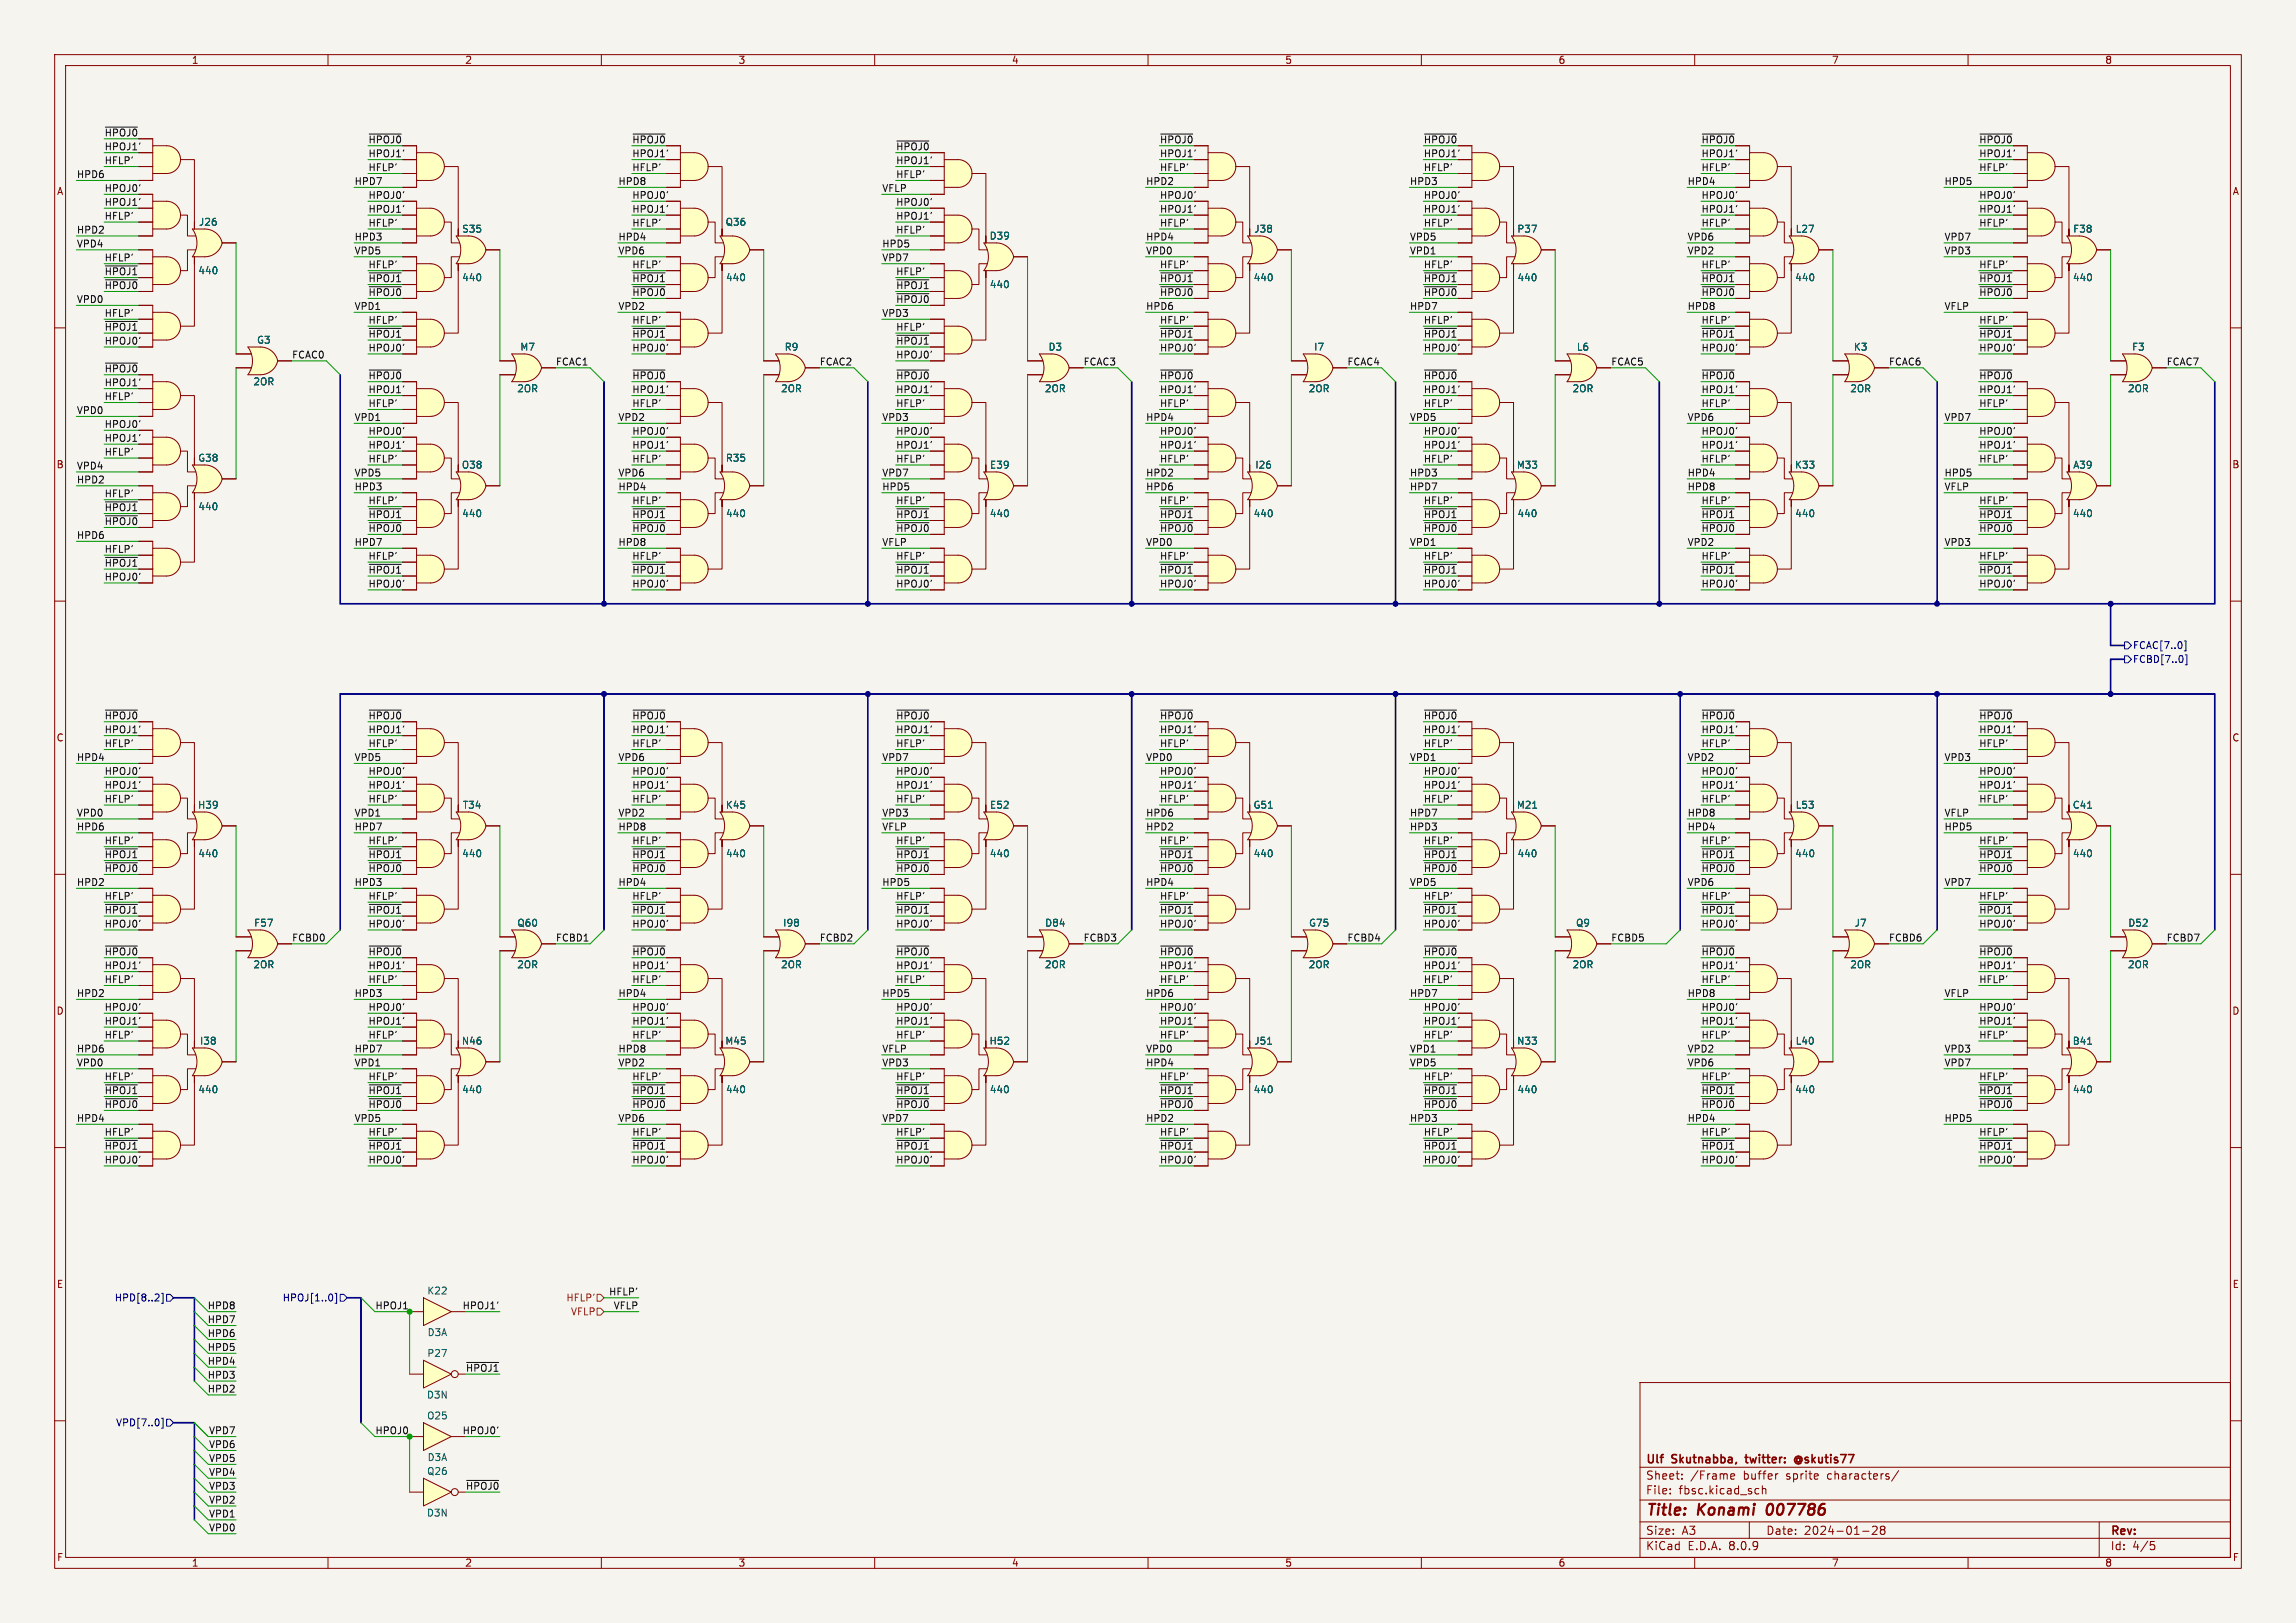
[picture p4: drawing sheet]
<svg xmlns="http://www.w3.org/2000/svg" width="420mm" height="297mm" viewBox="0 0 420 297" stroke-linecap="round" stroke-linejoin="round" font-family="sans-serif">
<defs><g id="words">
<g font-size="2.8" fill="#840000">
<text x="301" y="277.9">Title:</text>
<text x="310.6" y="277.9">Konami</text>
<text x="324" y="277.9">007786</text>
</g>
<g font-size="2.1" fill="#840000">
<text x="301" y="268.2">Ulf</text>
<text x="305.9" y="268.2">Skutnabba,</text>
<text x="320" y="268.2">twitter:</text>
<text x="329.6" y="268.2">@skutis77</text>
<text x="301" y="273.7">File:</text>
<text x="301" y="271">Sheet:</text>
<text x="307.1" y="273.7">fbsc.kicad_sch</text>
<text x="309.2" y="271">/Frame</text>
<text x="318.9" y="271">buffer</text>
<text x="326.9" y="271">sprite</text>
<text x="334.5" y="271">characters/</text>
<text x="301" y="281.1">Size:</text>
<text x="307.6" y="281.1">A3</text>
<text x="323" y="281.1">Date:</text>
<text x="330" y="281.1">2024-01-28</text>
<text x="386" y="281.3">Rev:</text>
<text x="301" y="283.9">KiCad</text>
<text x="308.7" y="283.9">E.D.A.</text>
<text x="316.3" y="283.9">8.0.9</text>
<text x="386" y="283.9">Id:</text>
<text x="390.1" y="283.9">4/5</text>
</g>
<g font-size="1.8" fill="#840000">
<text x="35" y="11.9">1</text>
<text x="85" y="11.9">2</text>
<text x="135" y="11.9">3</text>
<text x="185" y="11.9">4</text>
<text x="235" y="11.9">5</text>
<text x="285" y="11.9">6</text>
<text x="335" y="11.9">7</text>
<text x="385" y="11.9">8</text>
<text x="10.3" y="35.9">A</text>
<text x="408.3" y="35.9">A</text>
<text x="10.3" y="85.9">B</text>
<text x="408.2" y="85.9">B</text>
<text x="10.3" y="135.9">C</text>
<text x="408.2" y="135.9">C</text>
<text x="10.3" y="185.9">D</text>
<text x="408.2" y="185.9">D</text>
<text x="10.3" y="235.9">E</text>
<text x="408.3" y="235.9">E</text>
<text x="10.3" y="285.9">F</text>
<text x="35" y="286.9">1</text>
<text x="85" y="286.9">2</text>
<text x="135" y="286.9">3</text>
<text x="185" y="286.9">4</text>
<text x="235" y="286.9">5</text>
<text x="285" y="286.9">6</text>
<text x="335" y="286.9">7</text>
<text x="385" y="286.9">8</text>
<text x="408.3" y="285.9">F</text>
</g>
<g font-size="1.8" fill="#0f0f0f">
<text x="19" y="27.6">HPOJ1'</text>
<text x="19" y="25.1">~{HPOJ0}</text>
<text x="67.3" y="28.9">HPOJ1'</text>
<text x="67.3" y="26.3">~{HPOJ0}</text>
<text x="115.6" y="28.9">HPOJ1'</text>
<text x="115.6" y="26.3">~{HPOJ0}</text>
<text x="163.8" y="27.6">~{HPOJ0}</text>
<text x="212.1" y="26.3">~{HPOJ0}</text>
<text x="212.1" y="28.9">HPOJ1'</text>
<text x="260.3" y="26.3">~{HPOJ0}</text>
<text x="260.3" y="28.9">HPOJ1'</text>
<text x="311.1" y="26.3">~{HPOJ0}</text>
<text x="311.1" y="28.9">HPOJ1'</text>
<text x="361.9" y="28.9">HPOJ1'</text>
<text x="361.9" y="26.3">~{HPOJ0}</text>
<text x="14" y="32.7">HPD6</text>
<text x="19" y="35.2">HPOJ0'</text>
<text x="19" y="30.1">HFLP'</text>
<text x="64.8" y="33.9">HPD7</text>
<text x="67.3" y="31.4">HFLP'</text>
<text x="113" y="33.9">HPD8</text>
<text x="115.6" y="31.4">HFLP'</text>
<text x="161.3" y="35.2">VFLP</text>
<text x="163.8" y="30.1">HPOJ1'</text>
<text x="163.8" y="32.7">HFLP'</text>
<text x="209.5" y="33.9">HPD2</text>
<text x="212.1" y="31.4">HFLP'</text>
<text x="257.8" y="33.9">HPD3</text>
<text x="260.3" y="31.4">HFLP'</text>
<text x="308.6" y="33.9">HPD4</text>
<text x="311.1" y="31.4">HFLP'</text>
<text x="355.6" y="33.9">HPD5</text>
<text x="361.9" y="31.4">HFLP'</text>
<text x="19" y="40.3">HFLP'</text>
<text x="19" y="37.8">HPOJ1'</text>
<text x="67.3" y="39">HPOJ1'</text>
<text x="67.3" y="36.5">HPOJ0'</text>
<text x="67.3" y="41.6">HFLP'</text>
<text x="115.6" y="41.6">HFLP'</text>
<text x="115.6" y="39">HPOJ1'</text>
<text x="115.6" y="36.5">HPOJ0'</text>
<text x="163.8" y="40.3">HPOJ1'</text>
<text x="163.8" y="37.8">HPOJ0'</text>
<text x="212.1" y="41.6">HFLP'</text>
<text x="212.1" y="36.5">HPOJ0'</text>
<text x="212.1" y="39">HPOJ1'</text>
<text x="260.3" y="39">HPOJ1'</text>
<text x="260.3" y="36.5">HPOJ0'</text>
<text x="260.3" y="41.6">HFLP'</text>
<text x="311.1" y="41.6">HFLP'</text>
<text x="311.1" y="39">HPOJ1'</text>
<text x="311.1" y="36.5">HPOJ0'</text>
<text x="361.9" y="41.6">HFLP'</text>
<text x="361.9" y="36.5">HPOJ0'</text>
<text x="361.9" y="39">HPOJ1'</text>
<text x="14" y="45.4">VPD4</text>
<text x="14" y="42.8">HPD2</text>
<text x="19" y="47.9">HFLP'</text>
<text x="64.8" y="46.6">VPD5</text>
<text x="64.8" y="44.1">HPD3</text>
<text x="113" y="44.1">HPD4</text>
<text x="113" y="46.6">VPD6</text>
<text x="161.3" y="47.9">VPD7</text>
<text x="161.3" y="45.4">HPD5</text>
<text x="163.8" y="42.8">HFLP'</text>
<text x="209.5" y="44.1">HPD4</text>
<text x="209.5" y="46.6">VPD0</text>
<text x="257.8" y="46.6">VPD1</text>
<text x="257.8" y="44.1">VPD5</text>
<text x="308.6" y="44.1">VPD6</text>
<text x="308.6" y="46.6">VPD2</text>
<text x="355.6" y="46.6">VPD3</text>
<text x="355.6" y="44.1">VPD7</text>
<text x="19" y="50.5">~{HPOJ1}</text>
<text x="19" y="53">~{HPOJ0}</text>
<text x="67.3" y="51.7">~{HPOJ1}</text>
<text x="67.3" y="49.2">HFLP'</text>
<text x="115.6" y="49.2">HFLP'</text>
<text x="115.6" y="51.7">~{HPOJ1}</text>
<text x="163.8" y="53">~{HPOJ1}</text>
<text x="163.8" y="50.5">HFLP'</text>
<text x="212.1" y="49.2">HFLP'</text>
<text x="212.1" y="51.7">~{HPOJ1}</text>
<text x="260.3" y="49.2">HFLP'</text>
<text x="260.3" y="51.7">~{HPOJ1}</text>
<text x="311.1" y="51.7">~{HPOJ1}</text>
<text x="311.1" y="49.2">HFLP'</text>
<text x="361.9" y="49.2">HFLP'</text>
<text x="361.9" y="51.7">~{HPOJ1}</text>
<text x="14" y="55.5">VPD0</text>
<text x="19" y="58.1">HFLP'</text>
<text x="64.8" y="56.8">VPD1</text>
<text x="67.3" y="54.3">~{HPOJ0}</text>
<text x="67.3" y="59.3">HFLP'</text>
<text x="113" y="56.8">VPD2</text>
<text x="115.6" y="59.3">HFLP'</text>
<text x="115.6" y="54.3">~{HPOJ0}</text>
<text x="161.3" y="58.1">VPD3</text>
<text x="163.8" y="55.5">~{HPOJ0}</text>
<text x="209.5" y="56.8">HPD6</text>
<text x="212.1" y="59.3">HFLP'</text>
<text x="212.1" y="54.3">~{HPOJ0}</text>
<text x="257.8" y="56.8">HPD7</text>
<text x="260.3" y="54.3">~{HPOJ0}</text>
<text x="260.3" y="59.3">HFLP'</text>
<text x="308.6" y="56.8">HPD8</text>
<text x="311.1" y="54.3">~{HPOJ0}</text>
<text x="311.1" y="59.3">HFLP'</text>
<text x="355.6" y="56.8">VFLP</text>
<text x="361.9" y="59.3">HFLP'</text>
<text x="361.9" y="54.3">~{HPOJ0}</text>
<text x="19" y="63.2">HPOJ0'</text>
<text x="19" y="60.6">~{HPOJ1}</text>
<text x="53.3" y="65.7">FCAC0</text>
<text x="67.3" y="61.9">~{HPOJ1}</text>
<text x="67.3" y="64.4">HPOJ0'</text>
<text x="115.6" y="61.9">~{HPOJ1}</text>
<text x="115.6" y="64.4">HPOJ0'</text>
<text x="163.8" y="65.7">HPOJ0'</text>
<text x="163.8" y="63.2">~{HPOJ1}</text>
<text x="163.8" y="60.6">HFLP'</text>
<text x="212.1" y="64.4">HPOJ0'</text>
<text x="212.1" y="61.9">~{HPOJ1}</text>
<text x="260.3" y="61.9">~{HPOJ1}</text>
<text x="260.3" y="64.4">HPOJ0'</text>
<text x="311.1" y="61.9">~{HPOJ1}</text>
<text x="311.1" y="64.4">HPOJ0'</text>
<text x="361.9" y="61.9">~{HPOJ1}</text>
<text x="361.9" y="64.4">HPOJ0'</text>
<text x="19" y="70.8">HPOJ1'</text>
<text x="19" y="68.2">~{HPOJ0}</text>
<text x="67.3" y="69.5">~{HPOJ0}</text>
<text x="101.6" y="67">FCAC1</text>
<text x="115.6" y="69.5">~{HPOJ0}</text>
<text x="149.9" y="67">FCAC2</text>
<text x="163.8" y="69.5">~{HPOJ0}</text>
<text x="198.1" y="67">FCAC3</text>
<text x="212.1" y="69.5">~{HPOJ0}</text>
<text x="246.4" y="67">FCAC4</text>
<text x="260.3" y="69.5">~{HPOJ0}</text>
<text x="294.6" y="67">FCAC5</text>
<text x="311.1" y="69.5">~{HPOJ0}</text>
<text x="345.4" y="67">FCAC6</text>
<text x="361.9" y="69.5">~{HPOJ0}</text>
<text x="396.2" y="67">FCAC7</text>
<text x="14" y="75.9">VPD0</text>
<text x="19" y="73.3">HFLP'</text>
<text x="64.8" y="77.1">VPD1</text>
<text x="67.3" y="74.6">HFLP'</text>
<text x="67.3" y="72">HPOJ1'</text>
<text x="113" y="77.1">VPD2</text>
<text x="115.6" y="72">HPOJ1'</text>
<text x="115.6" y="74.6">HFLP'</text>
<text x="161.3" y="77.1">VPD3</text>
<text x="163.8" y="72">HPOJ1'</text>
<text x="163.8" y="74.6">HFLP'</text>
<text x="209.5" y="77.1">HPD4</text>
<text x="212.1" y="74.6">HFLP'</text>
<text x="212.1" y="72">HPOJ1'</text>
<text x="257.8" y="77.1">VPD5</text>
<text x="260.3" y="74.6">HFLP'</text>
<text x="260.3" y="72">HPOJ1'</text>
<text x="308.6" y="77.1">VPD6</text>
<text x="311.1" y="74.6">HFLP'</text>
<text x="311.1" y="72">HPOJ1'</text>
<text x="355.6" y="77.1">VPD7</text>
<text x="361.9" y="72">HPOJ1'</text>
<text x="361.9" y="74.6">HFLP'</text>
<text x="19" y="80.9">HPOJ1'</text>
<text x="19" y="78.4">HPOJ0'</text>
<text x="19" y="83.5">HFLP'</text>
<text x="67.3" y="82.2">HPOJ1'</text>
<text x="67.3" y="79.7">HPOJ0'</text>
<text x="115.6" y="79.7">HPOJ0'</text>
<text x="115.6" y="82.2">HPOJ1'</text>
<text x="163.8" y="79.7">HPOJ0'</text>
<text x="163.8" y="82.2">HPOJ1'</text>
<text x="212.1" y="79.7">HPOJ0'</text>
<text x="212.1" y="82.2">HPOJ1'</text>
<text x="260.3" y="79.7">HPOJ0'</text>
<text x="260.3" y="82.2">HPOJ1'</text>
<text x="311.1" y="82.2">HPOJ1'</text>
<text x="311.1" y="79.7">HPOJ0'</text>
<text x="361.9" y="79.7">HPOJ0'</text>
<text x="361.9" y="82.2">HPOJ1'</text>
<text x="14" y="88.6">HPD2</text>
<text x="14" y="86">VPD4</text>
<text x="64.8" y="87.3">VPD5</text>
<text x="64.8" y="89.8">HPD3</text>
<text x="67.3" y="84.7">HFLP'</text>
<text x="113" y="89.8">HPD4</text>
<text x="113" y="87.3">VPD6</text>
<text x="115.6" y="84.7">HFLP'</text>
<text x="161.3" y="89.8">HPD5</text>
<text x="161.3" y="87.3">VPD7</text>
<text x="163.8" y="84.7">HFLP'</text>
<text x="209.5" y="87.3">HPD2</text>
<text x="209.5" y="89.8">HPD6</text>
<text x="212.1" y="84.7">HFLP'</text>
<text x="257.8" y="89.8">HPD7</text>
<text x="257.8" y="87.3">HPD3</text>
<text x="260.3" y="84.7">HFLP'</text>
<text x="308.6" y="89.8">HPD8</text>
<text x="308.6" y="87.3">HPD4</text>
<text x="311.1" y="84.7">HFLP'</text>
<text x="355.6" y="89.8">VFLP</text>
<text x="355.6" y="87.3">HPD5</text>
<text x="361.9" y="84.7">HFLP'</text>
<text x="19" y="93.6">~{HPOJ1}</text>
<text x="19" y="91.1">HFLP'</text>
<text x="67.3" y="94.9">~{HPOJ1}</text>
<text x="67.3" y="92.4">HFLP'</text>
<text x="115.6" y="94.9">~{HPOJ1}</text>
<text x="115.6" y="92.4">HFLP'</text>
<text x="163.8" y="92.4">HFLP'</text>
<text x="163.8" y="94.9">~{HPOJ1}</text>
<text x="212.1" y="92.4">HFLP'</text>
<text x="212.1" y="94.9">~{HPOJ1}</text>
<text x="260.3" y="92.4">HFLP'</text>
<text x="260.3" y="94.9">~{HPOJ1}</text>
<text x="311.1" y="94.9">~{HPOJ1}</text>
<text x="311.1" y="92.4">HFLP'</text>
<text x="361.9" y="92.4">HFLP'</text>
<text x="361.9" y="94.9">~{HPOJ1}</text>
<text x="14" y="98.7">HPD6</text>
<text x="19" y="101.3">HFLP'</text>
<text x="19" y="96.2">~{HPOJ0}</text>
<text x="64.8" y="100">HPD7</text>
<text x="67.3" y="97.4">~{HPOJ0}</text>
<text x="113" y="100">HPD8</text>
<text x="115.6" y="97.4">~{HPOJ0}</text>
<text x="161.3" y="100">VFLP</text>
<text x="163.8" y="97.4">~{HPOJ0}</text>
<text x="209.5" y="100">VPD0</text>
<text x="212.1" y="97.4">~{HPOJ0}</text>
<text x="257.8" y="100">VPD1</text>
<text x="260.3" y="97.4">~{HPOJ0}</text>
<text x="308.6" y="100">VPD2</text>
<text x="311.1" y="97.4">~{HPOJ0}</text>
<text x="355.6" y="100">VPD3</text>
<text x="361.9" y="97.4">~{HPOJ0}</text>
<text x="19" y="106.3">HPOJ0'</text>
<text x="19" y="103.8">~{HPOJ1}</text>
<text x="67.3" y="102.5">HFLP'</text>
<text x="67.3" y="105.1">~{HPOJ1}</text>
<text x="67.3" y="107.6">HPOJ0'</text>
<text x="115.6" y="107.6">HPOJ0'</text>
<text x="115.6" y="102.5">HFLP'</text>
<text x="115.6" y="105.1">~{HPOJ1}</text>
<text x="163.8" y="102.5">HFLP'</text>
<text x="163.8" y="105.1">~{HPOJ1}</text>
<text x="163.8" y="107.6">HPOJ0'</text>
<text x="212.1" y="105.1">~{HPOJ1}</text>
<text x="212.1" y="107.6">HPOJ0'</text>
<text x="212.1" y="102.5">HFLP'</text>
<text x="260.3" y="107.6">HPOJ0'</text>
<text x="260.3" y="102.5">HFLP'</text>
<text x="260.3" y="105.1">~{HPOJ1}</text>
<text x="311.1" y="102.5">HFLP'</text>
<text x="311.1" y="107.6">HPOJ0'</text>
<text x="311.1" y="105.1">~{HPOJ1}</text>
<text x="361.9" y="107.6">HPOJ0'</text>
<text x="361.9" y="105.1">~{HPOJ1}</text>
<text x="361.9" y="102.5">HFLP'</text>
<text x="19" y="131.7">~{HPOJ0}</text>
<text x="67.3" y="131.7">~{HPOJ0}</text>
<text x="115.6" y="131.7">~{HPOJ0}</text>
<text x="163.8" y="131.7">~{HPOJ0}</text>
<text x="212.1" y="131.7">~{HPOJ0}</text>
<text x="260.3" y="131.7">~{HPOJ0}</text>
<text x="311.1" y="131.7">~{HPOJ0}</text>
<text x="361.9" y="131.7">~{HPOJ0}</text>
<text x="19" y="134.3">HPOJ1'</text>
<text x="19" y="136.8">HFLP'</text>
<text x="67.3" y="134.3">HPOJ1'</text>
<text x="67.3" y="136.8">HFLP'</text>
<text x="115.6" y="134.3">HPOJ1'</text>
<text x="115.6" y="136.8">HFLP'</text>
<text x="163.8" y="134.3">HPOJ1'</text>
<text x="163.8" y="136.8">HFLP'</text>
<text x="212.1" y="136.8">HFLP'</text>
<text x="212.1" y="134.3">HPOJ1'</text>
<text x="260.3" y="134.3">HPOJ1'</text>
<text x="260.3" y="136.8">HFLP'</text>
<text x="311.1" y="136.8">HFLP'</text>
<text x="311.1" y="134.3">HPOJ1'</text>
<text x="361.9" y="134.3">HPOJ1'</text>
<text x="361.9" y="136.8">HFLP'</text>
<text x="14" y="139.4">HPD4</text>
<text x="19" y="141.9">HPOJ0'</text>
<text x="64.8" y="139.4">VPD5</text>
<text x="67.3" y="141.9">HPOJ0'</text>
<text x="113" y="139.4">VPD6</text>
<text x="115.6" y="141.9">HPOJ0'</text>
<text x="161.3" y="139.4">VPD7</text>
<text x="163.8" y="141.9">HPOJ0'</text>
<text x="209.5" y="139.4">VPD0</text>
<text x="212.1" y="141.9">HPOJ0'</text>
<text x="257.8" y="139.4">VPD1</text>
<text x="260.3" y="141.9">HPOJ0'</text>
<text x="308.6" y="139.4">VPD2</text>
<text x="311.1" y="141.9">HPOJ0'</text>
<text x="355.6" y="139.4">VPD3</text>
<text x="361.9" y="141.9">HPOJ0'</text>
<text x="14" y="149.5">VPD0</text>
<text x="19" y="144.4">HPOJ1'</text>
<text x="19" y="147">HFLP'</text>
<text x="64.8" y="149.5">VPD1</text>
<text x="67.3" y="147">HFLP'</text>
<text x="67.3" y="144.4">HPOJ1'</text>
<text x="113" y="149.5">VPD2</text>
<text x="115.6" y="144.4">HPOJ1'</text>
<text x="115.6" y="147">HFLP'</text>
<text x="161.3" y="149.5">VPD3</text>
<text x="163.8" y="144.4">HPOJ1'</text>
<text x="163.8" y="147">HFLP'</text>
<text x="209.5" y="149.5">HPD6</text>
<text x="212.1" y="147">HFLP'</text>
<text x="212.1" y="144.4">HPOJ1'</text>
<text x="257.8" y="149.5">HPD7</text>
<text x="260.3" y="144.4">HPOJ1'</text>
<text x="260.3" y="147">HFLP'</text>
<text x="308.6" y="149.5">HPD8</text>
<text x="311.1" y="144.4">HPOJ1'</text>
<text x="311.1" y="147">HFLP'</text>
<text x="355.6" y="149.5">VFLP</text>
<text x="361.9" y="147">HFLP'</text>
<text x="361.9" y="144.4">HPOJ1'</text>
<text x="14" y="152.1">HPD6</text>
<text x="19" y="154.6">HFLP'</text>
<text x="64.8" y="152.1">HPD7</text>
<text x="67.3" y="154.6">HFLP'</text>
<text x="113" y="152.1">HPD8</text>
<text x="115.6" y="154.6">HFLP'</text>
<text x="161.3" y="152.1">VFLP</text>
<text x="163.8" y="154.6">HFLP'</text>
<text x="209.5" y="152.1">HPD2</text>
<text x="212.1" y="154.6">HFLP'</text>
<text x="257.8" y="152.1">HPD3</text>
<text x="260.3" y="154.6">HFLP'</text>
<text x="308.6" y="152.1">HPD4</text>
<text x="311.1" y="154.6">HFLP'</text>
<text x="355.6" y="152.1">HPD5</text>
<text x="361.9" y="154.6">HFLP'</text>
<text x="19" y="159.7">~{HPOJ0}</text>
<text x="19" y="157.1">~{HPOJ1}</text>
<text x="67.3" y="159.7">~{HPOJ0}</text>
<text x="67.3" y="157.1">~{HPOJ1}</text>
<text x="115.6" y="159.7">~{HPOJ0}</text>
<text x="115.6" y="157.1">~{HPOJ1}</text>
<text x="163.8" y="157.1">~{HPOJ1}</text>
<text x="163.8" y="159.7">~{HPOJ0}</text>
<text x="212.1" y="159.7">~{HPOJ0}</text>
<text x="212.1" y="157.1">~{HPOJ1}</text>
<text x="260.3" y="159.7">~{HPOJ0}</text>
<text x="260.3" y="157.1">~{HPOJ1}</text>
<text x="311.1" y="157.1">~{HPOJ1}</text>
<text x="311.1" y="159.7">~{HPOJ0}</text>
<text x="361.9" y="159.7">~{HPOJ0}</text>
<text x="361.9" y="157.1">~{HPOJ1}</text>
<text x="14" y="162.2">HPD2</text>
<text x="19" y="167.3">~{HPOJ1}</text>
<text x="19" y="164.8">HFLP'</text>
<text x="64.8" y="162.2">HPD3</text>
<text x="67.3" y="164.8">HFLP'</text>
<text x="67.3" y="167.3">~{HPOJ1}</text>
<text x="113" y="162.2">HPD4</text>
<text x="115.6" y="167.3">~{HPOJ1}</text>
<text x="115.6" y="164.8">HFLP'</text>
<text x="161.3" y="162.2">HPD5</text>
<text x="163.8" y="167.3">~{HPOJ1}</text>
<text x="163.8" y="164.8">HFLP'</text>
<text x="209.5" y="162.2">HPD4</text>
<text x="212.1" y="164.8">HFLP'</text>
<text x="212.1" y="167.3">~{HPOJ1}</text>
<text x="257.8" y="162.2">VPD5</text>
<text x="260.3" y="167.3">~{HPOJ1}</text>
<text x="260.3" y="164.8">HFLP'</text>
<text x="308.6" y="162.2">VPD6</text>
<text x="311.1" y="167.3">~{HPOJ1}</text>
<text x="311.1" y="164.8">HFLP'</text>
<text x="355.6" y="162.2">VPD7</text>
<text x="361.9" y="167.3">~{HPOJ1}</text>
<text x="361.9" y="164.8">HFLP'</text>
<text x="19" y="169.8">HPOJ0'</text>
<text x="53.3" y="172.4">FCBD0</text>
<text x="67.3" y="169.8">HPOJ0'</text>
<text x="101.6" y="172.4">FCBD1</text>
<text x="115.6" y="169.8">HPOJ0'</text>
<text x="149.9" y="172.4">FCBD2</text>
<text x="163.8" y="169.8">HPOJ0'</text>
<text x="198.1" y="172.4">FCBD3</text>
<text x="212.1" y="169.8">HPOJ0'</text>
<text x="246.4" y="172.4">FCBD4</text>
<text x="260.3" y="169.8">HPOJ0'</text>
<text x="294.6" y="172.4">FCBD5</text>
<text x="311.1" y="169.8">HPOJ0'</text>
<text x="345.4" y="172.4">FCBD6</text>
<text x="361.9" y="169.8">HPOJ0'</text>
<text x="396.2" y="172.4">FCBD7</text>
<text x="19" y="174.9">~{HPOJ0}</text>
<text x="19" y="180">HFLP'</text>
<text x="19" y="177.5">HPOJ1'</text>
<text x="67.3" y="177.5">HPOJ1'</text>
<text x="67.3" y="174.9">~{HPOJ0}</text>
<text x="67.3" y="180">HFLP'</text>
<text x="115.6" y="174.9">~{HPOJ0}</text>
<text x="115.6" y="177.5">HPOJ1'</text>
<text x="115.6" y="180">HFLP'</text>
<text x="163.8" y="177.5">HPOJ1'</text>
<text x="163.8" y="180">HFLP'</text>
<text x="163.8" y="174.9">~{HPOJ0}</text>
<text x="212.1" y="180">HFLP'</text>
<text x="212.1" y="177.5">HPOJ1'</text>
<text x="212.1" y="174.9">~{HPOJ0}</text>
<text x="260.3" y="174.9">~{HPOJ0}</text>
<text x="260.3" y="177.5">HPOJ1'</text>
<text x="260.3" y="180">HFLP'</text>
<text x="311.1" y="174.9">~{HPOJ0}</text>
<text x="311.1" y="177.5">HPOJ1'</text>
<text x="311.1" y="180">HFLP'</text>
<text x="361.9" y="177.5">HPOJ1'</text>
<text x="361.9" y="180">HFLP'</text>
<text x="361.9" y="174.9">~{HPOJ0}</text>
<text x="14" y="182.5">HPD2</text>
<text x="19" y="185.1">HPOJ0'</text>
<text x="64.8" y="182.5">HPD3</text>
<text x="67.3" y="185.1">HPOJ0'</text>
<text x="113" y="182.5">HPD4</text>
<text x="115.6" y="185.1">HPOJ0'</text>
<text x="161.3" y="182.5">HPD5</text>
<text x="163.8" y="185.1">HPOJ0'</text>
<text x="209.5" y="182.5">HPD6</text>
<text x="212.1" y="185.1">HPOJ0'</text>
<text x="257.8" y="182.5">HPD7</text>
<text x="260.3" y="185.1">HPOJ0'</text>
<text x="308.6" y="182.5">HPD8</text>
<text x="311.1" y="185.1">HPOJ0'</text>
<text x="355.6" y="182.5">VFLP</text>
<text x="361.9" y="185.1">HPOJ0'</text>
<text x="19" y="187.6">HPOJ1'</text>
<text x="19" y="190.2">HFLP'</text>
<text x="67.3" y="190.2">HFLP'</text>
<text x="67.3" y="187.6">HPOJ1'</text>
<text x="115.6" y="187.6">HPOJ1'</text>
<text x="115.6" y="190.2">HFLP'</text>
<text x="163.8" y="187.6">HPOJ1'</text>
<text x="163.8" y="190.2">HFLP'</text>
<text x="212.1" y="187.6">HPOJ1'</text>
<text x="212.1" y="190.2">HFLP'</text>
<text x="260.3" y="187.6">HPOJ1'</text>
<text x="260.3" y="190.2">HFLP'</text>
<text x="311.1" y="190.2">HFLP'</text>
<text x="311.1" y="187.6">HPOJ1'</text>
<text x="361.9" y="190.2">HFLP'</text>
<text x="361.9" y="187.6">HPOJ1'</text>
<text x="14" y="192.7">HPD6</text>
<text x="14" y="195.2">VPD0</text>
<text x="19" y="197.8">HFLP'</text>
<text x="64.8" y="192.7">HPD7</text>
<text x="64.8" y="195.2">VPD1</text>
<text x="67.3" y="197.8">HFLP'</text>
<text x="113" y="192.7">HPD8</text>
<text x="113" y="195.2">VPD2</text>
<text x="115.6" y="197.8">HFLP'</text>
<text x="161.3" y="192.7">VFLP</text>
<text x="161.3" y="195.2">VPD3</text>
<text x="163.8" y="197.8">HFLP'</text>
<text x="209.5" y="195.2">HPD4</text>
<text x="209.5" y="192.7">VPD0</text>
<text x="212.1" y="197.8">HFLP'</text>
<text x="257.8" y="192.7">VPD1</text>
<text x="257.8" y="195.2">VPD5</text>
<text x="260.3" y="197.8">HFLP'</text>
<text x="308.6" y="195.2">VPD6</text>
<text x="308.6" y="192.7">VPD2</text>
<text x="311.1" y="197.8">HFLP'</text>
<text x="355.6" y="192.7">VPD3</text>
<text x="355.6" y="195.2">VPD7</text>
<text x="361.9" y="197.8">HFLP'</text>
<text x="19" y="202.9">~{HPOJ0}</text>
<text x="19" y="200.3">~{HPOJ1}</text>
<text x="67.3" y="202.9">~{HPOJ0}</text>
<text x="67.3" y="200.3">~{HPOJ1}</text>
<text x="115.6" y="202.9">~{HPOJ0}</text>
<text x="115.6" y="200.3">~{HPOJ1}</text>
<text x="163.8" y="200.3">~{HPOJ1}</text>
<text x="163.8" y="202.9">~{HPOJ0}</text>
<text x="212.1" y="202.9">~{HPOJ0}</text>
<text x="212.1" y="200.3">~{HPOJ1}</text>
<text x="260.3" y="202.9">~{HPOJ0}</text>
<text x="260.3" y="200.3">~{HPOJ1}</text>
<text x="311.1" y="200.3">~{HPOJ1}</text>
<text x="311.1" y="202.9">~{HPOJ0}</text>
<text x="361.9" y="202.9">~{HPOJ0}</text>
<text x="361.9" y="200.3">~{HPOJ1}</text>
<text x="14" y="205.4">HPD4</text>
<text x="19" y="207.9">HFLP'</text>
<text x="64.8" y="205.4">VPD5</text>
<text x="67.3" y="207.9">HFLP'</text>
<text x="113" y="205.4">VPD6</text>
<text x="115.6" y="207.9">HFLP'</text>
<text x="161.3" y="205.4">VPD7</text>
<text x="163.8" y="207.9">HFLP'</text>
<text x="209.5" y="205.4">HPD2</text>
<text x="212.1" y="207.9">HFLP'</text>
<text x="257.8" y="205.4">HPD3</text>
<text x="260.3" y="207.9">HFLP'</text>
<text x="308.6" y="205.4">HPD4</text>
<text x="311.1" y="207.9">HFLP'</text>
<text x="355.6" y="205.4">HPD5</text>
<text x="361.9" y="207.9">HFLP'</text>
<text x="19" y="210.5">~{HPOJ1}</text>
<text x="19" y="213">HPOJ0'</text>
<text x="67.3" y="210.5">~{HPOJ1}</text>
<text x="67.3" y="213">HPOJ0'</text>
<text x="115.6" y="213">HPOJ0'</text>
<text x="115.6" y="210.5">~{HPOJ1}</text>
<text x="163.8" y="210.5">~{HPOJ1}</text>
<text x="163.8" y="213">HPOJ0'</text>
<text x="212.1" y="213">HPOJ0'</text>
<text x="212.1" y="210.5">~{HPOJ1}</text>
<text x="260.3" y="213">HPOJ0'</text>
<text x="260.3" y="210.5">~{HPOJ1}</text>
<text x="311.1" y="210.5">~{HPOJ1}</text>
<text x="311.1" y="213">HPOJ0'</text>
<text x="361.9" y="210.5">~{HPOJ1}</text>
<text x="361.9" y="213">HPOJ0'</text>
<text x="37.9" y="239.7">HPD8</text>
<text x="68.6" y="239.7">HPOJ1</text>
<text x="84.5" y="239.7">HPOJ1'</text>
<text x="111.3" y="237.1">HFLP'</text>
<text x="112.2" y="239.7">VFLP</text>
<text x="37.9" y="242.2">HPD7</text>
<text x="37.9" y="244.8">HPD6</text>
<text x="37.9" y="249.8">HPD4</text>
<text x="37.9" y="247.3">HPD5</text>
<text x="85.1" y="251.1">~{HPOJ1}</text>
<text x="37.9" y="252.4">HPD3</text>
<text x="37.9" y="254.9">HPD2</text>
<text x="38.1" y="262.5">VPD7</text>
<text x="68.6" y="262.5">HPOJ0</text>
<text x="84.5" y="262.5">HPOJ0'</text>
<text x="38.1" y="265.1">VPD6</text>
<text x="38.1" y="267.6">VPD5</text>
<text x="38.1" y="275.2">VPD2</text>
<text x="38.1" y="272.7">VPD3</text>
<text x="38.1" y="270.2">VPD4</text>
<text x="85.1" y="272.7">~{HPOJ0}</text>
<text x="38.1" y="280.3">VPD0</text>
<text x="38.1" y="277.8">VPD1</text>
</g>
<g font-size="1.8" fill="#006464">
<text x="36.3" y="41.5">J26</text>
<text x="132.6" y="41.5">Q36</text>
<text x="84.4" y="42.8">S35</text>
<text x="180.9" y="44">D39</text>
<text x="229.3" y="42.8">J38</text>
<text x="277.5" y="42.8">P37</text>
<text x="328.4" y="42.8">L27</text>
<text x="379.1" y="42.8">F38</text>
<text x="36.2" y="50.4">440</text>
<text x="84.4" y="51.7">440</text>
<text x="132.7" y="51.7">440</text>
<text x="181" y="52.9">440</text>
<text x="229.2" y="51.7">440</text>
<text x="277.5" y="51.7">440</text>
<text x="328.3" y="51.7">440</text>
<text x="379.1" y="51.7">440</text>
<text x="46.9" y="63.1">G3</text>
<text x="95.1" y="64.4">M7</text>
<text x="143.4" y="64.4">R9</text>
<text x="191.7" y="64.4">D3</text>
<text x="240.3" y="64.4">I7</text>
<text x="288.3" y="64.4">L6</text>
<text x="339" y="64.4">K3</text>
<text x="389.9" y="64.4">F3</text>
<text x="46.3" y="70.7">2OR</text>
<text x="94.5" y="72">2OR</text>
<text x="142.8" y="72">2OR</text>
<text x="191" y="72">2OR</text>
<text x="239.3" y="72">2OR</text>
<text x="287.6" y="72">2OR</text>
<text x="338.4" y="72">2OR</text>
<text x="389.2" y="72">2OR</text>
<text x="36.2" y="84.7">G38</text>
<text x="84.4" y="86">O38</text>
<text x="132.7" y="84.7">R35</text>
<text x="181" y="86">E39</text>
<text x="229.5" y="86">I26</text>
<text x="277.4" y="86">M33</text>
<text x="328.3" y="86">K33</text>
<text x="379.1" y="86">A39</text>
<text x="36.2" y="93.6">440</text>
<text x="84.4" y="94.8">440</text>
<text x="132.7" y="94.8">440</text>
<text x="181" y="94.8">440</text>
<text x="229.2" y="94.8">440</text>
<text x="277.5" y="94.8">440</text>
<text x="328.3" y="94.8">440</text>
<text x="379.1" y="94.8">440</text>
<text x="36.1" y="148.2">H39</text>
<text x="84.6" y="148.2">T34</text>
<text x="132.7" y="148.2">K45</text>
<text x="181" y="148.2">E52</text>
<text x="229.2" y="148.2">G51</text>
<text x="277.4" y="148.2">M21</text>
<text x="328.4" y="148.2">L53</text>
<text x="379.1" y="148.2">C41</text>
<text x="36.2" y="157.1">440</text>
<text x="84.4" y="157.1">440</text>
<text x="132.7" y="157.1">440</text>
<text x="181" y="157.1">440</text>
<text x="229.2" y="157.1">440</text>
<text x="277.5" y="157.1">440</text>
<text x="328.3" y="157.1">440</text>
<text x="379.1" y="157.1">440</text>
<text x="46.4" y="169.8">F57</text>
<text x="94.5" y="169.8">Q60</text>
<text x="143.2" y="169.8">I98</text>
<text x="191.1" y="169.8">D84</text>
<text x="239.4" y="169.8">G75</text>
<text x="288.2" y="169.8">Q9</text>
<text x="339.2" y="169.8">J7</text>
<text x="389.2" y="169.8">D52</text>
<text x="46.3" y="177.4">2OR</text>
<text x="94.5" y="177.4">2OR</text>
<text x="142.8" y="177.4">2OR</text>
<text x="191" y="177.4">2OR</text>
<text x="239.3" y="177.4">2OR</text>
<text x="287.6" y="177.4">2OR</text>
<text x="338.4" y="177.4">2OR</text>
<text x="389.2" y="177.4">2OR</text>
<text x="36.5" y="191.4">I38</text>
<text x="84.4" y="191.4">N46</text>
<text x="132.6" y="191.4">M45</text>
<text x="180.9" y="191.4">H52</text>
<text x="229.3" y="191.4">J51</text>
<text x="277.4" y="191.4">N33</text>
<text x="328.4" y="191.4">L40</text>
<text x="379.1" y="191.4">B41</text>
<text x="36.2" y="200.3">440</text>
<text x="84.4" y="200.3">440</text>
<text x="132.7" y="200.3">440</text>
<text x="181" y="200.3">440</text>
<text x="229.2" y="200.3">440</text>
<text x="277.5" y="200.3">440</text>
<text x="328.3" y="200.3">440</text>
<text x="379.1" y="200.3">440</text>
<text x="78.1" y="237.1">K22</text>
<text x="78.1" y="244.7">D3A</text>
<text x="78.1" y="248.5">P27</text>
<text x="78" y="256.1">D3N</text>
<text x="78" y="259.9">O25</text>
<text x="78.1" y="267.6">D3A</text>
<text x="78" y="270.1">Q26</text>
<text x="78" y="277.7">D3N</text>
</g>
<g font-size="1.8" fill="#000084">
<text x="390.1" y="119">FCAC[7..0]</text>
<text x="390.1" y="121.5">FCBD[7..0]</text>
<text x="20.9" y="238.4">HPD[8..2]</text>
<text x="51.6" y="238.4">HPOJ[1..0]</text>
<text x="21.1" y="261.2">VPD[7..0]</text>
</g>
<g font-size="1.8" fill="#725600">
<text x="103.5" y="238.4">HFLP'</text>
<text x="104.4" y="240.9">VFLP</text>
</g>
</g></defs>
<path d="M0 0h420v297h-420z" fill="#f5f4ef" stroke="#f5f4ef" stroke-width=".18"/>
<g fill="none" stroke="#840000" stroke-width=".18">
<path d="M10 10h400v277h-400zM12 12h396v273h-396zM60 10v2M110 10v2M160 10v2M210 10v2M260 10v2M310 10v2M360 10v2M10 60h2M408 60h2M10 110h2"/>
<path d="M408 110h2M10 160h2M408 160h2M10 210h2M408 210h2M300 253h108v32h-108zM10 260h2M300 278.5h108M300 274.5h108M300 268.5h108M305.5 273.2v.2M305.5 272.5v.1"/>
<path d="M307.7 270.5v.2M307.7 269.8v.1M316.6 270.2l.7-.2-.1-.2-.4-.1-.2 .2 .1 .7h.5M320 278.5v3M321.3 272.4l.4 .1M321.7 273.3l-.4 .1M322.4 272.5l.2-.1 .3 .1 .1 .9M322.4 271.9v1.5M325.2 269.7l-.3 .1M342.5 279.4l.6-.1 .2 .1 .1 .3-1 1.1h1M344.2 279.9l-.3-.3 .3-.3 .5 .1 .1 .2-.3 .3M344.2 279.9l-.3 .3 .1 .4 .2 .2 .5-.1 .1-.2-.1-.4-.2-.2"/>
<path d="M344.2 279.9h.3M347.3 269.1l-1.3 1.9M384 278.5v6.5M408 260h2M60 285v2M110 285v2M160 285v2M210 285v2M260 285v2M300 281.5h108M310 285v2M340.7 280.2h1.2"/>
<path d="M360 285v2M393.4 282.1h.7M393.5 282.7h.4l.3 .2-.2 .6-.5 .1"/>
</g>
<path d="M323.3 275.6a1.52 1.52 0 0 0 0 1.5" fill="none" stroke="#840000" stroke-width=".4"/>
<path d="M319.2 266.7h.6M329.2 266.9a.36 .36 0 0 0-.5 0 .36 .36 0 0 0 0 .5 .36 .36 0 0 0 .5 .1M329.3 266.5a.71 .71 0 0 0-1 .7 .71 .71 0 0 0 1 .6" fill="none" stroke="#840000" stroke-width=".3"/>
<path d="M240.7 66.6l3.1 .7a3.3 3.3 0 0 1-3.1 2.6z" fill="#ffffc2" stroke="#ffffc2" stroke-width=".18"/>
<path d="M238.4 64.8h2.3" fill="none" stroke="#ffffc2" stroke-width=".18"/>
<path d="M238.4 64.8h2.3v5.1h-2.3a4.3 4.3 0 0 0 0-5.1z" fill="#ffffc2"/>
<path d="M240.7 64.8a3.2 3.2 0 0 1 3.1 2.5l-3.1 .7z" fill="#ffffc2" stroke="#ffffc2" stroke-width=".18"/>
<path d="M236.2 68.6h2.8M236.2 66h2.8M243.8 67.3a3.3 3.3 0 0 0-3.1-2.5h-2.3a4.3 4.3 0 0 1 0 5M243.8 67.3h2.6M243.8 67.3a3.3 3.3 0 0 1-3.1 2.6" fill="none" stroke="#840000" stroke-width=".18"/>
<path d="M238.4 69.9h2.3z" fill="#840000" stroke="#840000" stroke-width=".18"/>
<path d="M77.5 260.3l5 2.6-5 2.5z" fill="#ffffc2"/>
<path d="M74.9 262.9h2.6M77.5 260.3l5 2.6-5 2.5zM82.5 262.9h2.6" fill="none" stroke="#840000" stroke-width=".18"/>
<path d="M77.5 270.5l5 2.5-5 2.6z" fill="#ffffc2"/>
<g fill="none" stroke="#840000" stroke-width=".18">
<path d="M74.9 273h2.6M77.5 270.5l5 2.5-5 2.6zM83.8 273h1.3"/>
<circle cx="83.2" cy="273" r=".63"/>
</g>
<path d="M339.7 66.6l3.2 .7a3.3 3.3 0 0 1-3.2 2.6z" fill="#ffffc2" stroke="#ffffc2" stroke-width=".18"/>
<path d="M337.4 64.8h2.3" fill="none" stroke="#ffffc2" stroke-width=".18"/>
<path d="M337.4 64.8h2.3v5.1h-2.3a4.3 4.3 0 0 0 0-5.1z" fill="#ffffc2"/>
<g fill="#ffffc2" stroke="#ffffc2" stroke-width=".18">
<path d="M339.7 64.8a3.3 3.3 0 0 1 3.2 2.5l-3.2 .7z"/>
<path d="M288.9 66.6l3.2 .7a3.3 3.3 0 0 1-3.2 2.6z"/>
</g>
<path d="M335.3 68.6h2.8M335.3 66h2.8M342.9 67.3a3.3 3.3 0 0 0-3.2-2.5h-2.3a4.3 4.3 0 0 1 0 5M342.9 67.3h2.5M342.9 67.3a3.3 3.3 0 0 1-3.2 2.6" fill="none" stroke="#840000" stroke-width=".18"/>
<path d="M337.4 69.9h2.3z" fill="#840000" stroke="#840000" stroke-width=".18"/>
<path d="M286.6 64.8h2.3" fill="none" stroke="#ffffc2" stroke-width=".18"/>
<path d="M286.6 64.8h2.3v5.1h-2.3a4.3 4.3 0 0 0 0-5.1z" fill="#ffffc2"/>
<g fill="#ffffc2" stroke="#ffffc2" stroke-width=".18">
<path d="M288.9 64.8a3.3 3.3 0 0 1 3.2 2.5l-3.2 .7z"/>
<path d="M271.8 209.6l2.5-.1a2.54 2.54 0 0 1-2.5 2.6z"/>
<path d="M271.8 199.4h2.5a2.54 2.54 0 0 1-2.5 2.5z"/>
<path d="M271.8 189.2h2.5a2.54 2.54 0 0 1-2.5 2.6z"/>
<path d="M271.8 179.1h2.5a2.54 2.54 0 0 1-2.5 2.5z"/>
<path d="M271.8 207a2.54 2.54 0 0 1 2.5 2.6h-2.5z"/>
<path d="M271.8 196.9a2.54 2.54 0 0 1 2.5 2.5h-2.5z"/>
<path d="M271.8 186.7a2.54 2.54 0 0 1 2.5 2.5h-2.5z"/>
<path d="M271.8 176.5a2.54 2.54 0 0 1 2.5 2.6h-2.5z"/>
</g>
<path d="M284.5 68.6h2.8M284.5 66h2.8M292.1 67.3a3.3 3.3 0 0 0-3.2-2.5h-2.3a4.3 4.3 0 0 1 0 5M292.1 67.3h2.5M292.1 67.3a3.3 3.3 0 0 1-3.2 2.6" fill="none" stroke="#840000" stroke-width=".18"/>
<path d="M286.6 69.9h2.3z" fill="#840000" stroke="#840000" stroke-width=".18"/>
<path d="M276.5 191.8h2.3" fill="none" stroke="#ffffc2" stroke-width=".18"/>
<g fill="#ffffc2">
<path d="M269.2 207h2.6v5.1h-2.6z"/>
<path d="M269.2 196.9h2.6v5h-2.6z"/>
<path d="M269.2 186.7h2.6v5.1h-2.6z"/>
<path d="M269.2 176.5h2.6v5.1h-2.6z"/>
<path d="M276.5 191.8h2.3v5.1h-2.3a4.3 4.3 0 0 0 0-5.1z"/>
</g>
<g fill="#ffffc2" stroke="#ffffc2" stroke-width=".18">
<path d="M278.8 193.6l3.1 .7a3.3 3.3 0 0 1-3.1 2.6z"/>
<path d="M278.8 191.8a3.3 3.3 0 0 1 3.1 2.5l-3.1 .7z"/>
<path d="M127 166.4h2.5a2.54 2.54 0 0 1-2.5 2.5z"/>
<path d="M127 156.2h2.5a2.54 2.54 0 0 1-2.5 2.5z"/>
<path d="M127 146.1l2.5-.1a2.54 2.54 0 0 1-2.5 2.6z"/>
<path d="M127 135.9h2.5a2.54 2.54 0 0 1-2.5 2.5z"/>
<path d="M127 163.8a2.54 2.54 0 0 1 2.5 2.6h-2.5z"/>
<path d="M127 153.7a2.54 2.54 0 0 1 2.5 2.5h-2.5z"/>
<path d="M127 143.5a2.54 2.54 0 0 1 2.5 2.6h-2.5z"/>
<path d="M127 133.4a2.54 2.54 0 0 1 2.5 2.5h-2.5z"/>
</g>
<g fill="none" stroke="#840000" stroke-width=".18">
<path d="M266.7 175.3h2.5v1.2M266.7 177.8h2.5M269.2 176.5h2.6a2.54 2.54 0 0 1 2.5 2.6 2.54 2.54 0 0 1-2.5 2.5h-2.6zM274.3 179.1h2.6v12.7v-1.3M266.7 185.4h2.5v1.3M266.7 195.6h2.5v1.3M266.7 198.1h2.5M266.7 190.5h2.5M266.7 188h2.5M266.7 180.3h2.5M269.2 196.9h2.6a2.54 2.54 0 0 1 2.5 2.5 2.54 2.54 0 0 1-2.5 2.5h-2.6zM269.2 186.7h2.6a2.54 2.54 0 0 1 2.5 2.5 2.54 2.54 0 0 1-2.5 2.6h-2.6z"/>
<path d="M269.2 181.6v1.3h-2.5M269.2 191.8v1.2h-2.5M274.3 189.2h1.3v3.8h1.5M276.9 198.1v-1.2v12.7h-2.6M277.1 195.6h-1.5v3.8h-1.3M278.8 191.8h-2.3a4.3 4.3 0 0 1 0 5M278.8 191.8a3.3 3.3 0 0 1 3.1 2.5M281.9 194.3h2.6M281.9 194.3a3.3 3.3 0 0 1-3.1 2.6M266.7 205.7h2.5v1.3M266.7 210.8h2.5M266.7 208.3h2.5"/>
<path d="M266.7 200.7h2.5M269.2 207h2.6a2.54 2.54 0 0 1 2.5 2.6 2.54 2.54 0 0 1-2.5 2.5h-2.6zM269.2 201.9v1.3h-2.5M269.2 212.1v1.3h-2.5"/>
</g>
<path d="M276.5 196.9h2.3z" fill="#840000" stroke="#840000" stroke-width=".18"/>
<path d="M131.7 148.6h2.3" fill="none" stroke="#ffffc2" stroke-width=".18"/>
<g fill="#ffffc2">
<path d="M124.5 163.8h2.5v5.1h-2.5z"/>
<path d="M124.5 153.7h2.5v5.1h-2.5z"/>
<path d="M124.5 143.5h2.5v5.1h-2.5z"/>
<path d="M124.5 133.4h2.5v5h-2.5z"/>
<path d="M131.7 148.6h2.3v5.1h-2.3a4.3 4.3 0 0 0 0-5.1z"/>
</g>
<g fill="#ffffc2" stroke="#ffffc2" stroke-width=".18">
<path d="M134 150.4l3.2 .7a3.3 3.3 0 0 1-3.2 2.6z"/>
<path d="M134 148.6a3.2 3.2 0 0 1 3.2 2.5l-3.2 .7z"/>
<path d="M271.8 61h2.5a2.54 2.54 0 0 1-2.5 2.5z"/>
<path d="M271.8 50.8h2.5a2.54 2.54 0 0 1-2.5 2.5z"/>
<path d="M271.8 40.6h2.5a2.54 2.54 0 0 1-2.5 2.6z"/>
<path d="M271.8 30.5h2.5a2.54 2.54 0 0 1-2.5 2.5z"/>
<path d="M271.8 58.4a2.54 2.54 0 0 1 2.5 2.6h-2.5z"/>
<path d="M271.8 48.3a2.54 2.54 0 0 1 2.5 2.5h-2.5z"/>
<path d="M271.8 38.1a2.54 2.54 0 0 1 2.5 2.5h-2.5z"/>
<path d="M271.8 27.9a2.54 2.54 0 0 1 2.5 2.6h-2.5z"/>
</g>
<g fill="none" stroke="#840000" stroke-width=".18">
<path d="M121.9 132.1h2.6v1.3M121.9 137.2h2.6M121.9 134.6h2.6M124.5 133.4h2.5a2.54 2.54 0 0 1 2.5 2.5 2.54 2.54 0 0 1-2.5 2.5h-2.5zM124.5 138.4v1.3h-2.6M129.5 135.9h2.6v12.7v-1.3M121.9 142.2h2.6v1.3M121.9 152.4h2.6v1.3M121.9 157.5h2.6M121.9 154.9h2.6M121.9 147.3h2.6M121.9 144.8h2.6"/>
<path d="M124.5 153.7h2.5a2.54 2.54 0 0 1 2.5 2.5 2.54 2.54 0 0 1-2.5 2.5l-2.5 .1zM124.5 143.5h2.5a2.54 2.54 0 0 1 2.5 2.6 2.54 2.54 0 0 1-2.5 2.5h-2.5zM124.5 148.6v1.3h-2.6M124.5 158.8v1.2h-2.6M129.5 146.1h1.3v3.8h1.5M132.1 154.9v-1.2v12.7h-2.6M132.3 152.4h-1.5v3.8h-1.3M137.2 151.1a3.3 3.3 0 0 0-3.2-2.5h-2.3a4.3 4.3 0 0 1 0 5.1M137.2 151.1h2.5M137.2 151.1a3.3 3.3 0 0 1-3.2 2.6M121.9 162.6h2.6v1.2M121.9 167.6h2.6"/>
<path d="M121.9 165.1h2.6M124.5 163.8h2.5a2.54 2.54 0 0 1 2.5 2.6 2.54 2.54 0 0 1-2.5 2.5h-2.5zM124.5 168.9v1.3h-2.6"/>
</g>
<path d="M131.7 153.7h2.3z" fill="#840000" stroke="#840000" stroke-width=".18"/>
<path d="M276.5 43.2h2.3" fill="none" stroke="#ffffc2" stroke-width=".18"/>
<g fill="#ffffc2">
<path d="M269.2 58.4h2.6v5.1h-2.6z"/>
<path d="M269.2 48.3h2.6v5h-2.6z"/>
<path d="M269.2 38.1h2.6v5.1h-2.6z"/>
<path d="M269.2 27.9h2.6v5.1h-2.6z"/>
<path d="M276.5 43.2h2.3v5.1h-2.3a4.3 4.3 0 0 0 0-5.1z"/>
</g>
<g fill="#ffffc2" stroke="#ffffc2" stroke-width=".18">
<path d="M278.8 45l3.1 .7a3.3 3.3 0 0 1-3.1 2.6z"/>
<path d="M278.8 43.2a3.3 3.3 0 0 1 3.1 2.5l-3.1 .7z"/>
<path d="M192.4 66.6l3.2 .7a3.3 3.3 0 0 1-3.2 2.6z"/>
</g>
<g fill="none" stroke="#840000" stroke-width=".18">
<path d="M266.7 26.7h2.5v1.2M266.7 36.8h2.5v1.3M266.7 39.4h2.5M266.7 31.8h2.5M266.7 29.2h2.5M269.2 38.1h2.6a2.54 2.54 0 0 1 2.5 2.5 2.54 2.54 0 0 1-2.5 2.6h-2.6zM269.2 27.9h2.6a2.54 2.54 0 0 1 2.5 2.6 2.54 2.54 0 0 1-2.5 2.5h-2.6zM269.2 33v1.3h-2.5M274.3 30.5h2.6v12.7v-1.3M266.7 47h2.5v1.3M266.7 57.2h2.5v1.2M266.7 59.7h2.5"/>
<path d="M266.7 52.1h2.5M266.7 49.5h2.5M266.7 41.9h2.5M269.2 58.4h2.6a2.54 2.54 0 0 1 2.5 2.6 2.54 2.54 0 0 1-2.5 2.5h-2.6zM269.2 48.3h2.6a2.54 2.54 0 0 1 2.5 2.5 2.54 2.54 0 0 1-2.5 2.5h-2.6zM269.2 43.2v1.3h-2.5M269.2 53.3v1.3h-2.5M274.3 40.6h1.3v3.9h1.5M276.9 49.5v-1.2v12.7h-2.6M277.1 47h-1.5v3.8h-1.3M281.9 45.7a3.3 3.3 0 0 0-3.1-2.5h-2.3a4.3 4.3 0 0 1 0 5.1M281.9 45.7h2.6"/>
<path d="M281.9 45.7a3.3 3.3 0 0 1-3.1 2.6M266.7 62.2h2.5M269.2 63.5v1.3h-2.5"/>
</g>
<path d="M276.5 48.3h2.3z" fill="#840000" stroke="#840000" stroke-width=".18"/>
<path d="M190.1 64.8h2.3" fill="none" stroke="#ffffc2" stroke-width=".18"/>
<path d="M190.1 64.8h2.3v5.1h-2.3a4.3 4.3 0 0 0 0-5.1z" fill="#ffffc2"/>
<g fill="#ffffc2" stroke="#ffffc2" stroke-width=".18">
<path d="M192.4 64.8a3.2 3.2 0 0 1 3.2 2.5l-3.2 .7z"/>
<path d="M223.5 209.6l2.6-.1a2.54 2.54 0 0 1-2.6 2.6z"/>
<path d="M223.5 199.4h2.6a2.54 2.54 0 0 1-2.6 2.5z"/>
<path d="M223.5 189.2h2.6a2.54 2.54 0 0 1-2.6 2.6z"/>
<path d="M223.5 179.1h2.6a2.54 2.54 0 0 1-2.6 2.5z"/>
<path d="M223.5 207a2.54 2.54 0 0 1 2.6 2.6h-2.6z"/>
<path d="M223.5 196.9a2.54 2.54 0 0 1 2.6 2.5h-2.6z"/>
<path d="M223.5 186.7a2.54 2.54 0 0 1 2.6 2.5h-2.6z"/>
<path d="M223.5 176.5a2.54 2.54 0 0 1 2.6 2.6h-2.6z"/>
</g>
<path d="M188 68.6h2.8M188 66h2.8M190.1 64.8h2.3a3.2 3.2 0 0 1 3.2 2.5M190.1 64.8a4.3 4.3 0 0 1 0 5M195.6 67.3h2.5M195.6 67.3a3.3 3.3 0 0 1-3.2 2.6" fill="none" stroke="#840000" stroke-width=".18"/>
<path d="M190.1 69.9h2.3z" fill="#840000" stroke="#840000" stroke-width=".18"/>
<path d="M228.2 191.8h2.3" fill="none" stroke="#ffffc2" stroke-width=".18"/>
<g fill="#ffffc2">
<path d="M221 207h2.5v5.1h-2.5z"/>
<path d="M221 196.9h2.5v5h-2.5z"/>
<path d="M221 186.7h2.5v5.1h-2.5z"/>
<path d="M221 176.5h2.5v5.1h-2.5z"/>
<path d="M228.2 191.8h2.3v5.1h-2.3a4.3 4.3 0 0 0 0-5.1z"/>
</g>
<g fill="#ffffc2" stroke="#ffffc2" stroke-width=".18">
<path d="M230.5 193.6l3.2 .7a3.3 3.3 0 0 1-3.2 2.6z"/>
<path d="M230.5 191.8a3.2 3.2 0 0 1 3.2 2.5l-3.2 .7z"/>
<path d="M30.5 209.6l2.5-.1a2.54 2.54 0 0 1-2.5 2.6z"/>
<path d="M30.5 199.4h2.5a2.54 2.54 0 0 1-2.5 2.5z"/>
<path d="M30.5 189.2h2.5a2.54 2.54 0 0 1-2.5 2.6z"/>
<path d="M30.5 179.1h2.5a2.54 2.54 0 0 1-2.5 2.5z"/>
<path d="M30.5 207a2.54 2.54 0 0 1 2.5 2.6h-2.5z"/>
<path d="M30.5 196.9a2.54 2.54 0 0 1 2.5 2.5h-2.5z"/>
<path d="M30.5 186.7a2.54 2.54 0 0 1 2.5 2.5h-2.5z"/>
<path d="M30.5 176.5a2.54 2.54 0 0 1 2.5 2.6h-2.5z"/>
</g>
<g fill="none" stroke="#840000" stroke-width=".18">
<path d="M218.4 175.3h2.6v1.2M218.4 177.8h2.6M221 176.5h2.5a2.54 2.54 0 0 1 2.6 2.6 2.54 2.54 0 0 1-2.6 2.5h-2.5zM226.1 179.1h2.5v12.7v-1.3M218.4 185.4h2.6v1.3M218.4 195.6h2.6v1.3M218.4 198.1h2.6M218.4 190.5h2.6M218.4 188h2.6M218.4 180.3h2.6M221 196.9h2.5a2.54 2.54 0 0 1 2.6 2.5 2.54 2.54 0 0 1-2.6 2.5h-2.5zM221 186.7h2.5a2.54 2.54 0 0 1 2.6 2.5 2.54 2.54 0 0 1-2.6 2.6h-2.5z"/>
<path d="M221 181.6v1.3h-2.6M221 191.8v1.2h-2.6M226.1 189.2h1.2v3.8h1.6M228.6 198.1v-1.2v12.7h-2.5M228.9 195.6h-1.6v3.8h-1.2M230.5 191.8h-2.3a4.3 4.3 0 0 1 0 5M230.5 191.8a3.2 3.2 0 0 1 3.2 2.5M233.7 194.3h2.5M233.7 194.3a3.3 3.3 0 0 1-3.2 2.6M218.4 205.7h2.6v1.3M218.4 210.8h2.6M218.4 208.3h2.6"/>
<path d="M218.4 200.7h2.6M221 207h2.5a2.54 2.54 0 0 1 2.6 2.6 2.54 2.54 0 0 1-2.6 2.5h-2.5zM221 201.9v1.3h-2.6M221 212.1v1.3h-2.6"/>
</g>
<path d="M228.2 196.9h2.3z" fill="#840000" stroke="#840000" stroke-width=".18"/>
<path d="M231.9 191.1h.7" fill="none" stroke="#006464" stroke-width=".18"/>
<path d="M35.2 191.8h2.3" fill="none" stroke="#ffffc2" stroke-width=".18"/>
<g fill="#ffffc2">
<path d="M27.9 207h2.6v5.1h-2.6z"/>
<path d="M27.9 196.9h2.6v5h-2.6z"/>
<path d="M27.9 186.7h2.6v5.1h-2.6z"/>
<path d="M27.9 176.5h2.6v5.1h-2.6z"/>
<path d="M35.2 191.8h2.3v5.1h-2.3a4.3 4.3 0 0 0 0-5.1z"/>
</g>
<g fill="#ffffc2" stroke="#ffffc2" stroke-width=".18">
<path d="M37.5 193.6l3.1 .7a3.3 3.3 0 0 1-3.1 2.6z"/>
<path d="M37.5 191.8a3.2 3.2 0 0 1 3.1 2.5l-3.1 .7z"/>
</g>
<g fill="none" stroke="#840000" stroke-width=".18">
<path d="M25.4 175.3h2.5v1.2M25.4 177.8h2.5M27.9 176.5h2.6a2.54 2.54 0 0 1 2.5 2.6 2.54 2.54 0 0 1-2.5 2.5h-2.6zM33 179.1h2.6v12.7v-1.3M25.4 185.4h2.5v1.3M25.4 195.6h2.5v1.3M25.4 198.1h2.5M25.4 190.5h2.5M25.4 188h2.5M25.4 180.3h2.5M27.9 196.9h2.6a2.54 2.54 0 0 1 2.5 2.5 2.54 2.54 0 0 1-2.5 2.5h-2.6zM27.9 186.7h2.6a2.54 2.54 0 0 1 2.5 2.5 2.54 2.54 0 0 1-2.5 2.6h-2.6z"/>
<path d="M27.9 181.6v1.3h-2.5M27.9 191.8v1.2h-2.5M33 189.2h1.3v3.8h1.5M35.6 198.1v-1.2v12.7h-2.6M35.8 195.6h-1.5v3.8h-1.3M40.6 194.3a3.2 3.2 0 0 0-3.1-2.5h-2.3a4.3 4.3 0 0 1 0 5M40.6 194.3h2.6M40.6 194.3a3.3 3.3 0 0 1-3.1 2.6M25.4 205.7h2.5v1.3M25.4 210.8h2.5M25.4 208.3h2.5M25.4 200.7h2.5"/>
<path d="M27.9 207h2.6a2.54 2.54 0 0 1 2.5 2.5 2.54 2.54 0 0 1-2.5 2.6h-2.6zM27.9 201.9v1.3h-2.5M27.9 212.1v1.3h-2.5"/>
</g>
<path d="M35.2 196.9h2.3z" fill="#840000" stroke="#840000" stroke-width=".18"/>
<path d="M77.5 237.5l5 2.5-5 2.6z" fill="#ffffc2"/>
<path d="M77.5 237.5l5 2.5-5 2.6zM74.9 240h2.6M82.5 240h2.6" fill="none" stroke="#840000" stroke-width=".18"/>
<g fill="#ffffc2" stroke="#ffffc2" stroke-width=".18">
<path d="M30.5 166.4h2.5a2.54 2.54 0 0 1-2.5 2.5z"/>
<path d="M30.5 156.2h2.5a2.54 2.54 0 0 1-2.5 2.5z"/>
<path d="M30.5 146.1l2.5-.1a2.54 2.54 0 0 1-2.5 2.6z"/>
<path d="M30.5 135.9h2.5a2.54 2.54 0 0 1-2.5 2.5z"/>
<path d="M30.5 163.8a2.54 2.54 0 0 1 2.5 2.6h-2.5z"/>
<path d="M30.5 153.7a2.54 2.54 0 0 1 2.5 2.5h-2.5z"/>
<path d="M30.5 143.5a2.54 2.54 0 0 1 2.5 2.6h-2.5z"/>
<path d="M30.5 133.4a2.54 2.54 0 0 1 2.5 2.5h-2.5z"/>
</g>
<path d="M35.2 148.6h2.3" fill="none" stroke="#ffffc2" stroke-width=".18"/>
<g fill="#ffffc2">
<path d="M27.9 163.8h2.6v5.1h-2.6z"/>
<path d="M27.9 153.7h2.6v5.1h-2.6z"/>
<path d="M27.9 143.5h2.6v5.1h-2.6z"/>
<path d="M27.9 133.4h2.6v5h-2.6z"/>
<path d="M35.2 148.6h2.3v5.1h-2.3a4.3 4.3 0 0 0 0-5.1z"/>
</g>
<g fill="#ffffc2" stroke="#ffffc2" stroke-width=".18">
<path d="M37.5 150.4l3.1 .7a3.3 3.3 0 0 1-3.1 2.6z"/>
<path d="M37.5 148.6a3.2 3.2 0 0 1 3.1 2.5l-3.1 .7z"/>
</g>
<g fill="none" stroke="#840000" stroke-width=".18">
<path d="M25.4 132.1h2.5v1.3M25.4 137.2h2.5M25.4 134.6h2.5M27.9 133.4h2.6a2.54 2.54 0 0 1 2.5 2.5 2.54 2.54 0 0 1-2.5 2.5h-2.6zM27.9 138.4v1.3h-2.5M33 135.9h2.6v12.7v-1.3M25.4 142.2h2.5v1.3M25.4 152.4h2.5v1.3M25.4 157.5h2.5M25.4 154.9h2.5M25.4 147.3h2.5M25.4 144.8h2.5"/>
<path d="M27.9 153.7h2.6a2.54 2.54 0 0 1 2.5 2.5 2.54 2.54 0 0 1-2.5 2.5l-2.6 .1zM27.9 143.5h2.6a2.54 2.54 0 0 1 2.5 2.5 2.54 2.54 0 0 1-2.5 2.6h-2.6zM27.9 148.6v1.3h-2.5M27.9 158.8v1.2h-2.5M33 146.1h1.3v3.8h1.5M35.6 154.9v-1.2v12.7h-2.6M35.8 152.4h-1.5v3.8h-1.3M40.6 151.1a3.2 3.2 0 0 0-3.1-2.5h-2.3a4.3 4.3 0 0 1 0 5.1M40.6 151.1h2.6M40.6 151.1a3.3 3.3 0 0 1-3.1 2.6M25.4 162.6h2.5v1.2M25.4 167.6h2.5"/>
<path d="M25.4 165.1h2.5M27.9 163.8h2.6a2.54 2.54 0 0 1 2.5 2.6 2.54 2.54 0 0 1-2.5 2.5h-2.6zM27.9 168.9v1.3h-2.5"/>
</g>
<path d="M35.2 153.7h2.3z" fill="#840000" stroke="#840000" stroke-width=".18"/>
<path d="M77.5 248.9l5 2.6-5 2.5z" fill="#ffffc2"/>
<g fill="none" stroke="#840000" stroke-width=".18">
<path d="M74.9 251.5h2.6M77.5 248.9l5 2.6-5 2.5zM83.8 251.5h1.3"/>
<circle cx="83.2" cy="251.5" r=".63"/>
</g>
<g fill="#ffffc2" stroke="#ffffc2" stroke-width=".18">
<path d="M175.3 104.1h2.5a2.54 2.54 0 0 1-2.5 2.6z"/>
<path d="M175.3 94h2.5a2.54 2.54 0 0 1-2.5 2.5z"/>
<path d="M175.3 83.8h2.5a2.54 2.54 0 0 1-2.5 2.6z"/>
<path d="M175.3 73.7h2.5a2.54 2.54 0 0 1-2.5 2.5z"/>
<path d="M175.3 101.6a2.54 2.54 0 0 1 2.5 2.5h-2.5z"/>
<path d="M175.3 91.4a2.54 2.54 0 0 1 2.5 2.6h-2.5z"/>
<path d="M175.3 81.3a2.54 2.54 0 0 1 2.5 2.5h-2.5z"/>
<path d="M175.3 71.1a2.54 2.54 0 0 1 2.5 2.6h-2.5z"/>
</g>
<path d="M180 86.4h2.2" fill="none" stroke="#ffffc2" stroke-width=".18"/>
<g fill="#ffffc2">
<path d="M172.7 101.6h2.6v5.1h-2.6z"/>
<path d="M172.7 91.4h2.6v5.1h-2.6z"/>
<path d="M172.7 81.3h2.6v5.1h-2.6z"/>
<path d="M172.7 71.1h2.6v5.1h-2.6z"/>
<path d="M180 86.4h2.2v5h-2.2a4.3 4.3 0 0 0 0-5z"/>
</g>
<g fill="#ffffc2" stroke="#ffffc2" stroke-width=".18">
<path d="M182.3 88.2l3.1 .7a3.3 3.3 0 0 1-3.2 2.5z"/>
<path d="M182.2 86.4a3.2 3.2 0 0 1 3.2 2.5l-3.1 .7z"/>
<path d="M271.8 104.1h2.5a2.54 2.54 0 0 1-2.5 2.6z"/>
<path d="M271.8 94h2.5a2.54 2.54 0 0 1-2.5 2.5z"/>
<path d="M271.8 83.8h2.5a2.54 2.54 0 0 1-2.5 2.6z"/>
<path d="M271.8 73.7h2.5a2.54 2.54 0 0 1-2.5 2.5z"/>
<path d="M271.8 101.6a2.54 2.54 0 0 1 2.5 2.5h-2.5z"/>
<path d="M271.8 91.4a2.54 2.54 0 0 1 2.5 2.6h-2.5z"/>
<path d="M271.8 81.3a2.54 2.54 0 0 1 2.5 2.5h-2.5z"/>
<path d="M271.8 71.1a2.54 2.54 0 0 1 2.5 2.6h-2.5z"/>
</g>
<g fill="none" stroke="#840000" stroke-width=".18">
<path d="M170.2 69.9h2.5v1.2M170.2 74.9h2.5M170.2 72.4h2.5M172.7 71.1h2.6a2.54 2.54 0 0 1 2.5 2.6 2.54 2.54 0 0 1-2.5 2.5h-2.6zM172.7 76.2v1.3h-2.5M177.8 73.7h2.5v12.7v-1.3M170.2 80h2.5v1.3M170.2 90.2h2.5v1.2M170.2 95.3h2.5M170.2 92.7h2.5M170.2 85.1h2.5M170.2 82.6h2.5"/>
<path d="M172.7 91.4h2.6a2.54 2.54 0 0 1 2.5 2.6 2.54 2.54 0 0 1-2.5 2.5h-2.6zM172.7 81.3h2.6a2.54 2.54 0 0 1 2.5 2.5 2.54 2.54 0 0 1-2.5 2.6h-2.6zM172.7 86.4v1.2h-2.5M172.7 96.5v1.3h-2.5M177.8 83.8h1.3v3.8h1.5M180.3 92.7v-1.3v12.7h-2.5M180.6 90.2h-1.5v3.8h-1.3M185.4 88.9a3.3 3.3 0 0 0-3.2-2.5h-2.2a4.3 4.3 0 0 1 0 5M185.4 88.9h2.6M185.4 88.9a3.3 3.3 0 0 1-3.2 2.5M170.2 100.3h2.5v1.3M170.2 105.4h2.5"/>
<path d="M170.2 102.9h2.5M172.7 101.6h2.6a2.54 2.54 0 0 1 2.5 2.5 2.54 2.54 0 0 1-2.5 2.6h-2.6zM172.7 106.7v1.3h-2.5"/>
</g>
<path d="M180 91.4h2.2z" fill="#840000" stroke="#840000" stroke-width=".18"/>
<path d="M276.5 86.4h2.3" fill="none" stroke="#ffffc2" stroke-width=".18"/>
<g fill="#ffffc2">
<path d="M269.2 101.6h2.6v5.1h-2.6z"/>
<path d="M269.2 91.4h2.6v5.1h-2.6z"/>
<path d="M269.2 81.3h2.6v5.1h-2.6z"/>
<path d="M269.2 71.1h2.6v5.1h-2.6z"/>
<path d="M276.5 86.4h2.3v5h-2.3a4.3 4.3 0 0 0 0-5z"/>
</g>
<g fill="#ffffc2" stroke="#ffffc2" stroke-width=".18">
<path d="M278.8 88.2l3.1 .7a3.3 3.3 0 0 1-3.1 2.5z"/>
<path d="M278.8 86.4a3.3 3.3 0 0 1 3.1 2.5l-3.1 .7z"/>
<path d="M223.5 166.4h2.6a2.54 2.54 0 0 1-2.6 2.5z"/>
<path d="M223.5 156.2h2.6a2.54 2.54 0 0 1-2.6 2.5z"/>
<path d="M223.5 146.1l2.6-.1a2.54 2.54 0 0 1-2.6 2.6z"/>
<path d="M223.5 135.9h2.6a2.54 2.54 0 0 1-2.6 2.5z"/>
<path d="M223.5 163.8a2.54 2.54 0 0 1 2.6 2.6h-2.6z"/>
<path d="M223.5 153.7a2.54 2.54 0 0 1 2.6 2.5h-2.6z"/>
<path d="M223.5 143.5a2.54 2.54 0 0 1 2.6 2.6h-2.6z"/>
<path d="M223.5 133.4a2.54 2.54 0 0 1 2.6 2.5h-2.6z"/>
</g>
<g fill="none" stroke="#840000" stroke-width=".18">
<path d="M266.7 69.9h2.5v1.2M266.7 74.9h2.5M266.7 72.4h2.5M269.2 71.1h2.6a2.54 2.54 0 0 1 2.5 2.6 2.54 2.54 0 0 1-2.5 2.5h-2.6zM269.2 76.2v1.3h-2.5M274.3 73.7h2.6v12.7v-1.3M266.7 80h2.5v1.3M266.7 90.2h2.5v1.2M266.7 95.3h2.5M266.7 92.7h2.5M266.7 85.1h2.5M266.7 82.6h2.5"/>
<path d="M269.2 91.4h2.6a2.54 2.54 0 0 1 2.5 2.6 2.54 2.54 0 0 1-2.5 2.5h-2.6zM269.2 81.3h2.6a2.54 2.54 0 0 1 2.5 2.5 2.54 2.54 0 0 1-2.5 2.6h-2.6zM269.2 86.4v1.2h-2.5M269.2 96.5v1.3h-2.5M274.3 83.8h1.3v3.8h1.5M276.9 92.7v-1.3v12.7h-2.6M277.1 90.2h-1.5v3.8h-1.3M281.9 88.9a3.3 3.3 0 0 0-3.1-2.5h-2.3a4.3 4.3 0 0 1 0 5M281.9 88.9h2.6M281.9 88.9a3.3 3.3 0 0 1-3.1 2.5M266.7 100.3h2.5v1.3M266.7 105.4h2.5"/>
<path d="M266.7 102.9h2.5M269.2 101.6h2.6a2.54 2.54 0 0 1 2.5 2.5 2.54 2.54 0 0 1-2.5 2.6h-2.6zM269.2 106.7v1.3h-2.5"/>
</g>
<path d="M276.5 91.4h2.3z" fill="#840000" stroke="#840000" stroke-width=".18"/>
<path d="M228.2 148.6h2.3" fill="none" stroke="#ffffc2" stroke-width=".18"/>
<g fill="#ffffc2">
<path d="M221 163.8h2.5v5.1h-2.5z"/>
<path d="M221 153.7h2.5v5.1h-2.5z"/>
<path d="M221 143.5h2.5v5.1h-2.5z"/>
<path d="M221 133.4h2.5v5h-2.5z"/>
<path d="M228.2 148.6h2.3v5.1h-2.3a4.3 4.3 0 0 0 0-5.1z"/>
</g>
<g fill="#ffffc2" stroke="#ffffc2" stroke-width=".18">
<path d="M230.5 150.4l3.2 .7a3.3 3.3 0 0 1-3.2 2.6z"/>
<path d="M230.5 148.6a3.2 3.2 0 0 1 3.2 2.5l-3.2 .7z"/>
<path d="M223.5 61h2.6a2.54 2.54 0 0 1-2.6 2.5z"/>
<path d="M223.5 50.8h2.6a2.54 2.54 0 0 1-2.6 2.5z"/>
<path d="M223.5 40.6h2.6a2.54 2.54 0 0 1-2.6 2.6z"/>
<path d="M223.5 30.5h2.6a2.54 2.54 0 0 1-2.6 2.5z"/>
<path d="M223.5 58.4a2.54 2.54 0 0 1 2.6 2.6h-2.6z"/>
<path d="M223.5 48.3a2.54 2.54 0 0 1 2.6 2.5h-2.6z"/>
<path d="M223.5 38.1a2.54 2.54 0 0 1 2.6 2.5h-2.6z"/>
<path d="M223.5 27.9a2.54 2.54 0 0 1 2.6 2.6h-2.6z"/>
</g>
<g fill="none" stroke="#840000" stroke-width=".18">
<path d="M218.4 132.1h2.6v1.3M218.4 137.2h2.6M218.4 134.6h2.6M221 133.4h2.5a2.54 2.54 0 0 1 2.6 2.5 2.54 2.54 0 0 1-2.6 2.5h-2.5zM221 138.4v1.3h-2.6M226.1 135.9h2.5v12.7v-1.3M218.4 142.2h2.6v1.3M218.4 152.4h2.6v1.3M218.4 157.5h2.6M218.4 154.9h2.6M218.4 147.3h2.6M218.4 144.8h2.6"/>
<path d="M221 153.7h2.5a2.54 2.54 0 0 1 2.6 2.5 2.54 2.54 0 0 1-2.6 2.5l-2.5 .1zM221 143.5h2.5a2.54 2.54 0 0 1 2.6 2.6 2.54 2.54 0 0 1-2.6 2.5h-2.5zM221 148.6v1.3h-2.6M221 158.8v1.2h-2.6M226.1 146.1h1.2v3.8h1.6M228.6 154.9v-1.2v12.7h-2.5M228.9 152.4h-1.6v3.8h-1.2M233.7 151.1a3.3 3.3 0 0 0-3.2-2.5h-2.3a4.3 4.3 0 0 1 0 5.1M233.7 151.1h2.5M233.7 151.1a3.3 3.3 0 0 1-3.2 2.6M218.4 162.6h2.6v1.2M218.4 167.6h2.6"/>
<path d="M218.4 165.1h2.6M221 163.8h2.5a2.54 2.54 0 0 1 2.6 2.6 2.54 2.54 0 0 1-2.6 2.5h-2.5zM221 168.9v1.3h-2.6"/>
</g>
<path d="M228.2 153.7h2.3z" fill="#840000" stroke="#840000" stroke-width=".18"/>
<path d="M228.2 43.2h2.3" fill="none" stroke="#ffffc2" stroke-width=".18"/>
<g fill="#ffffc2">
<path d="M221 58.4h2.5v5.1h-2.5z"/>
<path d="M221 48.3h2.5v5h-2.5z"/>
<path d="M221 38.1h2.5v5.1h-2.5z"/>
<path d="M221 27.9h2.5v5.1h-2.5z"/>
<path d="M228.2 43.2h2.3v5.1h-2.3a4.3 4.3 0 0 0 0-5.1z"/>
</g>
<g fill="#ffffc2" stroke="#ffffc2" stroke-width=".18">
<path d="M230.5 45l3.2 .7a3.3 3.3 0 0 1-3.2 2.6z"/>
<path d="M230.5 43.2a3.2 3.2 0 0 1 3.2 2.5l-3.2 .7z"/>
<path d="M192.4 172l3.2 .7a3.3 3.3 0 0 1-3.2 2.6z"/>
</g>
<g fill="none" stroke="#840000" stroke-width=".18">
<path d="M218.4 26.7h2.6v1.2M218.4 36.8h2.6v1.3M218.4 39.4h2.6M218.4 31.8h2.6M218.4 29.2h2.6M221 38.1h2.5a2.54 2.54 0 0 1 2.6 2.5 2.54 2.54 0 0 1-2.6 2.6h-2.5zM221 27.9h2.5a2.54 2.54 0 0 1 2.6 2.6 2.54 2.54 0 0 1-2.6 2.5h-2.5zM221 33v1.3h-2.6M226.1 30.5h2.5v12.7v-1.3M218.4 47h2.6v1.3M218.4 57.2h2.6v1.2M218.4 59.7h2.6"/>
<path d="M218.4 52.1h2.6M218.4 49.5h2.6M218.4 41.9h2.6M221 58.4h2.5a2.54 2.54 0 0 1 2.6 2.6 2.54 2.54 0 0 1-2.6 2.5h-2.5zM221 48.3h2.5a2.54 2.54 0 0 1 2.6 2.5 2.54 2.54 0 0 1-2.6 2.5h-2.5zM221 43.2v1.3h-2.6M221 53.3v1.3h-2.6M226.1 40.6h1.2v3.9h1.6M228.6 49.5v-1.2v12.7h-2.5M228.9 47h-1.6v3.8h-1.2M233.7 45.7a3.3 3.3 0 0 0-3.2-2.5h-2.3a4.3 4.3 0 0 1 0 5.1M233.7 45.7h2.5"/>
<path d="M233.7 45.7a3.3 3.3 0 0 1-3.2 2.6M218.4 62.2h2.6M221 63.5v1.3h-2.6"/>
</g>
<path d="M228.2 48.3h2.3z" fill="#840000" stroke="#840000" stroke-width=".18"/>
<path d="M190.1 170.2h2.3" fill="none" stroke="#ffffc2" stroke-width=".18"/>
<path d="M190.1 170.2h2.3v5.1h-2.3a4.3 4.3 0 0 0 0-5.1z" fill="#ffffc2"/>
<g fill="#ffffc2" stroke="#ffffc2" stroke-width=".18">
<path d="M192.4 170.2a3.2 3.2 0 0 1 3.2 2.5l-3.2 .7z"/>
<path d="M390.5 172l3.2 .7a3.3 3.3 0 0 1-3.2 2.6z"/>
</g>
<path d="M188 174h2.8M188 171.5h2.8M190.1 170.2h2.3a3.2 3.2 0 0 1 3.2 2.5M190.1 170.2a4.3 4.3 0 0 1 0 5.1M195.6 172.7h2.5M195.6 172.7a3.3 3.3 0 0 1-3.2 2.6" fill="none" stroke="#840000" stroke-width=".18"/>
<path d="M190.1 175.3h2.3z" fill="#840000" stroke="#840000" stroke-width=".18"/>
<path d="M388.2 170.2h2.3" fill="none" stroke="#ffffc2" stroke-width=".18"/>
<path d="M388.2 170.2h2.3v5.1h-2.3a4.3 4.3 0 0 0 0-5.1z" fill="#ffffc2"/>
<g fill="#ffffc2" stroke="#ffffc2" stroke-width=".18">
<path d="M390.5 170.2a3.3 3.3 0 0 1 3.2 2.5l-3.2 .7z"/>
<path d="M339.7 172l3.2 .7a3.3 3.3 0 0 1-3.2 2.6z"/>
</g>
<path d="M386.1 174h2.8M386.1 171.5h2.8M393.7 172.7a3.3 3.3 0 0 0-3.2-2.5h-2.3a4.3 4.3 0 0 1 0 5.1M393.7 172.7h2.5M393.7 172.7a3.3 3.3 0 0 1-3.2 2.6" fill="none" stroke="#840000" stroke-width=".18"/>
<path d="M388.2 175.3h2.3z" fill="#840000" stroke="#840000" stroke-width=".18"/>
<path d="M337.4 170.2h2.3" fill="none" stroke="#ffffc2" stroke-width=".18"/>
<path d="M337.4 170.2h2.3v5.1h-2.3a4.3 4.3 0 0 0 0-5.1z" fill="#ffffc2"/>
<g fill="#ffffc2" stroke="#ffffc2" stroke-width=".18">
<path d="M339.7 170.2a3.3 3.3 0 0 1 3.2 2.5l-3.2 .7z"/>
<path d="M127 61h2.5a2.54 2.54 0 0 1-2.5 2.5z"/>
<path d="M127 50.8h2.5a2.54 2.54 0 0 1-2.5 2.5z"/>
<path d="M127 40.6h2.5a2.54 2.54 0 0 1-2.5 2.6z"/>
<path d="M127 30.5h2.5a2.54 2.54 0 0 1-2.5 2.5z"/>
<path d="M127 58.4a2.54 2.54 0 0 1 2.5 2.6h-2.5z"/>
<path d="M127 48.3a2.54 2.54 0 0 1 2.5 2.5h-2.5z"/>
<path d="M127 38.1a2.54 2.54 0 0 1 2.5 2.5h-2.5z"/>
<path d="M127 27.9a2.54 2.54 0 0 1 2.5 2.6h-2.5z"/>
</g>
<path d="M335.3 174h2.8M335.3 171.5h2.8M342.9 172.7a3.3 3.3 0 0 0-3.2-2.5h-2.3a4.3 4.3 0 0 1 0 5.1M342.9 172.7h2.5M342.9 172.7a3.3 3.3 0 0 1-3.2 2.6" fill="none" stroke="#840000" stroke-width=".18"/>
<path d="M337.4 175.3h2.3z" fill="#840000" stroke="#840000" stroke-width=".18"/>
<path d="M131.7 43.2h2.3" fill="none" stroke="#ffffc2" stroke-width=".18"/>
<g fill="#ffffc2">
<path d="M124.5 58.4h2.5v5.1h-2.5z"/>
<path d="M124.5 48.3h2.5v5h-2.5z"/>
<path d="M124.5 38.1h2.5v5.1h-2.5z"/>
<path d="M124.5 27.9h2.5v5.1h-2.5z"/>
<path d="M131.7 43.2h2.3v5.1h-2.3a4.3 4.3 0 0 0 0-5.1z"/>
</g>
<g fill="#ffffc2" stroke="#ffffc2" stroke-width=".18">
<path d="M134 45l3.2 .7a3.3 3.3 0 0 1-3.2 2.6z"/>
<path d="M134 43.2a3.2 3.2 0 0 1 3.2 2.5l-3.2 .7z"/>
<path d="M390.5 66.6l3.2 .7a3.3 3.3 0 0 1-3.2 2.6z"/>
</g>
<g fill="none" stroke="#840000" stroke-width=".18">
<path d="M121.9 26.7h2.6v1.2M121.9 36.8h2.6v1.3M121.9 39.4h2.6M121.9 31.8h2.6M121.9 29.2h2.6M124.5 38.1h2.5a2.54 2.54 0 0 1 2.5 2.5 2.54 2.54 0 0 1-2.5 2.6h-2.5zM124.5 27.9h2.5a2.54 2.54 0 0 1 2.5 2.6 2.54 2.54 0 0 1-2.5 2.5h-2.5zM124.5 33v1.3h-2.6M129.5 30.5h2.6v12.7v-1.3M121.9 47h2.6v1.3M121.9 57.2h2.6v1.2M121.9 59.7h2.6"/>
<path d="M121.9 52.1h2.6M121.9 49.5h2.6M121.9 41.9h2.6M124.5 58.4h2.5a2.54 2.54 0 0 1 2.5 2.6 2.54 2.54 0 0 1-2.5 2.5h-2.5zM124.5 48.3h2.5a2.54 2.54 0 0 1 2.5 2.5 2.54 2.54 0 0 1-2.5 2.5h-2.5zM124.5 43.2v1.3h-2.6M124.5 53.3v1.3h-2.6M129.5 40.6h1.3v3.9h1.5M132.1 49.5v-1.2v12.7h-2.6M132.3 47h-1.5v3.8h-1.3M137.2 45.7a3.3 3.3 0 0 0-3.2-2.5h-2.3a4.3 4.3 0 0 1 0 5.1M137.2 45.7h2.5"/>
<path d="M137.2 45.7a3.3 3.3 0 0 1-3.2 2.6M121.9 62.2h2.6M124.5 63.5v1.3h-2.6"/>
</g>
<path d="M131.7 48.3h2.3z" fill="#840000" stroke="#840000" stroke-width=".18"/>
<path d="M388.2 64.8h2.3" fill="none" stroke="#ffffc2" stroke-width=".18"/>
<path d="M388.2 64.8h2.3v5.1h-2.3a4.3 4.3 0 0 0 0-5.1z" fill="#ffffc2"/>
<g fill="#ffffc2" stroke="#ffffc2" stroke-width=".18">
<path d="M390.5 64.8a3.3 3.3 0 0 1 3.2 2.5l-3.2 .7z"/>
<path d="M322.6 166.4h2.5a2.54 2.54 0 0 1-2.5 2.5z"/>
<path d="M322.6 156.2h2.5a2.54 2.54 0 0 1-2.5 2.5z"/>
<path d="M322.6 146.1l2.5-.1a2.54 2.54 0 0 1-2.5 2.6z"/>
<path d="M322.6 135.9h2.5a2.54 2.54 0 0 1-2.5 2.5z"/>
<path d="M322.6 163.8a2.54 2.54 0 0 1 2.5 2.6h-2.5z"/>
<path d="M322.6 153.7a2.54 2.54 0 0 1 2.5 2.5h-2.5z"/>
<path d="M322.6 143.5a2.54 2.54 0 0 1 2.5 2.6h-2.5z"/>
<path d="M322.6 133.4a2.54 2.54 0 0 1 2.5 2.5h-2.5z"/>
</g>
<path d="M386.1 68.6h2.8M386.1 66h2.8M393.7 67.3a3.3 3.3 0 0 0-3.2-2.5h-2.3a4.3 4.3 0 0 1 0 5M393.7 67.3h2.5M393.7 67.3a3.3 3.3 0 0 1-3.2 2.6" fill="none" stroke="#840000" stroke-width=".18"/>
<path d="M388.2 69.9h2.3z" fill="#840000" stroke="#840000" stroke-width=".18"/>
<path d="M327.3 148.6h2.3" fill="none" stroke="#ffffc2" stroke-width=".18"/>
<g fill="#ffffc2">
<path d="M320 163.8h2.6v5.1h-2.6z"/>
<path d="M320 153.7h2.6v5.1h-2.6z"/>
<path d="M320 143.5h2.6v5.1h-2.6z"/>
<path d="M320 133.4h2.6v5h-2.6z"/>
<path d="M327.3 148.6h2.3v5.1h-2.3a4.3 4.3 0 0 0 0-5.1z"/>
</g>
<g fill="#ffffc2" stroke="#ffffc2" stroke-width=".18">
<path d="M329.6 150.4l3.1 .7a3.3 3.3 0 0 1-3.1 2.6z"/>
<path d="M329.6 148.6a3.3 3.3 0 0 1 3.1 2.5l-3.1 .7z"/>
<path d="M322.6 209.6l2.5-.1a2.54 2.54 0 0 1-2.5 2.6z"/>
<path d="M322.6 199.4h2.5a2.54 2.54 0 0 1-2.5 2.5z"/>
<path d="M322.6 189.2h2.5a2.54 2.54 0 0 1-2.5 2.6z"/>
<path d="M322.6 179.1h2.5a2.54 2.54 0 0 1-2.5 2.5z"/>
<path d="M322.6 207a2.54 2.54 0 0 1 2.5 2.6h-2.5z"/>
<path d="M322.6 196.9a2.54 2.54 0 0 1 2.5 2.5h-2.5z"/>
<path d="M322.6 186.7a2.54 2.54 0 0 1 2.5 2.5h-2.5z"/>
<path d="M322.6 176.5a2.54 2.54 0 0 1 2.5 2.6h-2.5z"/>
</g>
<g fill="none" stroke="#840000" stroke-width=".18">
<path d="M317.5 132.1h2.5v1.3M317.5 137.2h2.5M317.5 134.6h2.5M320 133.4h2.6a2.54 2.54 0 0 1 2.5 2.5 2.54 2.54 0 0 1-2.5 2.5h-2.6zM320 138.4v1.3h-2.5M325.1 135.9h2.6v12.7v-1.3M317.5 142.2h2.5v1.3M317.5 152.4h2.5v1.3M317.5 157.5h2.5M317.5 154.9h2.5M317.5 147.3h2.5M317.5 144.8h2.5"/>
<path d="M320 153.7h2.6a2.54 2.54 0 0 1 2.5 2.5 2.54 2.54 0 0 1-2.5 2.5l-2.6 .1zM320 143.5h2.6a2.54 2.54 0 0 1 2.5 2.6 2.54 2.54 0 0 1-2.5 2.5h-2.6zM320 148.6v1.3h-2.5M320 158.8v1.2h-2.5M325.1 146.1h1.3v3.8h1.5M327.7 154.9v-1.2v12.7h-2.6M327.9 152.4h-1.5v3.8h-1.3M332.7 151.1a3.3 3.3 0 0 0-3.1-2.5h-2.3a4.3 4.3 0 0 1 0 5.1M332.7 151.1h2.6M332.7 151.1a3.3 3.3 0 0 1-3.1 2.6M317.5 162.6h2.5v1.2M317.5 167.6h2.5"/>
<path d="M317.5 165.1h2.5M320 163.8h2.6a2.54 2.54 0 0 1 2.5 2.6 2.54 2.54 0 0 1-2.5 2.5h-2.6zM320 168.9v1.3h-2.5"/>
</g>
<path d="M327.3 153.7h2.3z" fill="#840000" stroke="#840000" stroke-width=".18"/>
<path d="M327.3 191.8h2.3" fill="none" stroke="#ffffc2" stroke-width=".18"/>
<g fill="#ffffc2">
<path d="M320 207h2.6v5.1h-2.6z"/>
<path d="M320 196.9h2.6v5h-2.6z"/>
<path d="M320 186.7h2.6v5.1h-2.6z"/>
<path d="M320 176.5h2.6v5.1h-2.6z"/>
<path d="M327.3 191.8h2.3v5.1h-2.3a4.3 4.3 0 0 0 0-5.1z"/>
</g>
<g fill="#ffffc2" stroke="#ffffc2" stroke-width=".18">
<path d="M329.6 193.6l3.1 .7a3.3 3.3 0 0 1-3.1 2.6z"/>
<path d="M329.6 191.8a3.3 3.3 0 0 1 3.1 2.5l-3.1 .7z"/>
<path d="M127 104.1h2.5a2.54 2.54 0 0 1-2.5 2.6z"/>
<path d="M127 94h2.5a2.54 2.54 0 0 1-2.5 2.5z"/>
<path d="M127 83.8h2.5a2.54 2.54 0 0 1-2.5 2.6z"/>
<path d="M127 73.7h2.5a2.54 2.54 0 0 1-2.5 2.5z"/>
<path d="M127 101.6a2.54 2.54 0 0 1 2.5 2.5h-2.5z"/>
<path d="M127 91.4a2.54 2.54 0 0 1 2.5 2.6h-2.5z"/>
<path d="M127 81.3a2.54 2.54 0 0 1 2.5 2.5h-2.5z"/>
<path d="M127 71.1a2.54 2.54 0 0 1 2.5 2.6h-2.5z"/>
</g>
<g fill="none" stroke="#840000" stroke-width=".18">
<path d="M317.5 175.3h2.5v1.2M317.5 177.8h2.5M320 176.5h2.6a2.54 2.54 0 0 1 2.5 2.6 2.54 2.54 0 0 1-2.5 2.5h-2.6zM325.1 179.1h2.6v12.7v-1.3M317.5 185.4h2.5v1.3M317.5 195.6h2.5v1.3M317.5 198.1h2.5M317.5 190.5h2.5M317.5 188h2.5M317.5 180.3h2.5M320 196.9h2.6a2.54 2.54 0 0 1 2.5 2.5 2.54 2.54 0 0 1-2.5 2.5h-2.6zM320 186.7h2.6a2.54 2.54 0 0 1 2.5 2.5 2.54 2.54 0 0 1-2.5 2.6h-2.6z"/>
<path d="M320 181.6v1.3h-2.5M320 191.8v1.2h-2.5M325.1 189.2h1.3v3.8h1.5M327.7 198.1v-1.2v12.7h-2.6M327.9 195.6h-1.5v3.8h-1.3M329.6 191.8h-2.3a4.3 4.3 0 0 1 0 5M329.6 191.8a3.3 3.3 0 0 1 3.1 2.5M332.7 194.3h2.6M332.7 194.3a3.3 3.3 0 0 1-3.1 2.6M317.5 205.7h2.5v1.3M317.5 210.8h2.5M317.5 208.3h2.5"/>
<path d="M317.5 200.7h2.5M320 207h2.6a2.54 2.54 0 0 1 2.5 2.6 2.54 2.54 0 0 1-2.5 2.5h-2.6zM320 201.9v1.3h-2.5M320 212.1v1.3h-2.5"/>
</g>
<path d="M327.3 196.9h2.3z" fill="#840000" stroke="#840000" stroke-width=".18"/>
<path d="M131.7 86.4h2.3" fill="none" stroke="#ffffc2" stroke-width=".18"/>
<g fill="#ffffc2">
<path d="M124.5 101.6h2.5v5.1h-2.5z"/>
<path d="M124.5 91.4h2.5v5.1h-2.5z"/>
<path d="M124.5 81.3h2.5v5.1h-2.5z"/>
<path d="M124.5 71.1h2.5v5.1h-2.5z"/>
<path d="M131.7 86.4h2.3v5h-2.3a4.3 4.3 0 0 0 0-5z"/>
</g>
<g fill="#ffffc2" stroke="#ffffc2" stroke-width=".18">
<path d="M134 88.2l3.2 .7a3.3 3.3 0 0 1-3.2 2.5z"/>
<path d="M134 86.4a3.2 3.2 0 0 1 3.2 2.5l-3.2 .7z"/>
<path d="M175.3 209.6l2.5-.1a2.54 2.54 0 0 1-2.5 2.6z"/>
<path d="M175.3 199.4h2.5a2.54 2.54 0 0 1-2.5 2.5z"/>
<path d="M175.3 189.2h2.5a2.54 2.54 0 0 1-2.5 2.6z"/>
<path d="M175.3 179.1h2.5a2.54 2.54 0 0 1-2.5 2.5z"/>
<path d="M175.3 207a2.54 2.54 0 0 1 2.5 2.6h-2.5z"/>
<path d="M175.3 196.9a2.54 2.54 0 0 1 2.5 2.5h-2.5z"/>
<path d="M175.3 186.7a2.54 2.54 0 0 1 2.5 2.5h-2.5z"/>
<path d="M175.3 176.5a2.54 2.54 0 0 1 2.5 2.6h-2.5z"/>
</g>
<g fill="none" stroke="#840000" stroke-width=".18">
<path d="M121.9 69.9h2.6v1.2M121.9 74.9h2.6M121.9 72.4h2.6M124.5 71.1h2.5a2.54 2.54 0 0 1 2.5 2.6 2.54 2.54 0 0 1-2.5 2.5h-2.5zM124.5 76.2v1.3h-2.6M129.5 73.7h2.6v12.7v-1.3M121.9 80h2.6v1.3M121.9 90.2h2.6v1.2M121.9 95.3h2.6M121.9 92.7h2.6M121.9 85.1h2.6M121.9 82.6h2.6"/>
<path d="M124.5 91.4h2.5a2.54 2.54 0 0 1 2.5 2.6 2.54 2.54 0 0 1-2.5 2.5h-2.5zM124.5 81.3h2.5a2.54 2.54 0 0 1 2.5 2.5 2.54 2.54 0 0 1-2.5 2.6h-2.5zM124.5 86.4v1.2h-2.6M124.5 96.5v1.3h-2.6M129.5 83.8h1.3v3.8h1.5M132.1 92.7v-1.3v12.7h-2.6M132.3 90.2h-1.5v3.8h-1.3M137.2 88.9a3.3 3.3 0 0 0-3.2-2.5h-2.3a4.3 4.3 0 0 1 0 5M137.2 88.9h2.5M137.2 88.9a3.3 3.3 0 0 1-3.2 2.5M121.9 100.3h2.6v1.3M121.9 105.4h2.6"/>
<path d="M121.9 102.9h2.6M124.5 101.6h2.5a2.54 2.54 0 0 1 2.5 2.5 2.54 2.54 0 0 1-2.5 2.6h-2.5zM124.5 106.7v1.3h-2.6"/>
</g>
<path d="M131.7 91.4h2.3z" fill="#840000" stroke="#840000" stroke-width=".18"/>
<path d="M180 191.8h2.2" fill="none" stroke="#ffffc2" stroke-width=".18"/>
<g fill="#ffffc2">
<path d="M172.7 207h2.6v5.1h-2.6z"/>
<path d="M172.7 196.9h2.6v5h-2.6z"/>
<path d="M172.7 186.7h2.6v5.1h-2.6z"/>
<path d="M172.7 176.5h2.6v5.1h-2.6z"/>
<path d="M180 191.8h2.2v5.1h-2.2a4.3 4.3 0 0 0 0-5.1z"/>
</g>
<g fill="#ffffc2" stroke="#ffffc2" stroke-width=".18">
<path d="M182.3 193.6l3.1 .7a3.3 3.3 0 0 1-3.2 2.6z"/>
<path d="M182.2 191.8a3.2 3.2 0 0 1 3.2 2.5l-3.1 .7z"/>
<path d="M373.4 104.1h2.5a2.54 2.54 0 0 1-2.5 2.6z"/>
<path d="M373.4 94h2.5a2.54 2.54 0 0 1-2.5 2.5z"/>
<path d="M373.4 83.8h2.5a2.54 2.54 0 0 1-2.5 2.6z"/>
<path d="M373.4 73.7h2.5a2.54 2.54 0 0 1-2.5 2.5z"/>
<path d="M373.4 101.6a2.54 2.54 0 0 1 2.5 2.5h-2.5z"/>
<path d="M373.4 91.4a2.54 2.54 0 0 1 2.5 2.6h-2.5z"/>
<path d="M373.4 81.3a2.54 2.54 0 0 1 2.5 2.5h-2.5z"/>
<path d="M373.4 71.1a2.54 2.54 0 0 1 2.5 2.6h-2.5z"/>
</g>
<g fill="none" stroke="#840000" stroke-width=".18">
<path d="M170.2 175.3h2.5v1.2M170.2 177.8h2.5M172.7 176.5h2.6a2.54 2.54 0 0 1 2.5 2.6 2.54 2.54 0 0 1-2.5 2.5h-2.6zM177.8 179.1h2.5v12.7v-1.3M170.2 185.4h2.5v1.3M170.2 195.6h2.5v1.3M170.2 198.1h2.5M170.2 190.5h2.5M170.2 188h2.5M170.2 180.3h2.5M172.7 196.9h2.6a2.54 2.54 0 0 1 2.5 2.5 2.54 2.54 0 0 1-2.5 2.5h-2.6zM172.7 186.7h2.6a2.54 2.54 0 0 1 2.5 2.5 2.54 2.54 0 0 1-2.5 2.6h-2.6z"/>
<path d="M172.7 181.6v1.3h-2.5M172.7 191.8v1.2h-2.5M177.8 189.2h1.3v3.8h1.5M180.3 198.1v-1.2v12.7h-2.5M180.6 195.6h-1.5v3.8h-1.3M182.2 191.8h-2.2a4.3 4.3 0 0 1 0 5M182.2 191.8a3.2 3.2 0 0 1 3.2 2.5M185.4 194.3h2.6M185.4 194.3a3.3 3.3 0 0 1-3.2 2.6M170.2 205.7h2.5v1.3M170.2 210.8h2.5M170.2 208.3h2.5"/>
<path d="M170.2 200.7h2.5M172.7 207h2.6a2.54 2.54 0 0 1 2.5 2.6 2.54 2.54 0 0 1-2.5 2.5h-2.6zM172.7 201.9v1.3h-2.5M172.7 212.1v1.3h-2.5"/>
</g>
<path d="M180 196.9h2.2z" fill="#840000" stroke="#840000" stroke-width=".18"/>
<path d="M378.1 86.4h2.3" fill="none" stroke="#ffffc2" stroke-width=".18"/>
<g fill="#ffffc2">
<path d="M370.8 101.6h2.6v5.1h-2.6z"/>
<path d="M370.8 91.4h2.6v5.1h-2.6z"/>
<path d="M370.8 81.3h2.6v5.1h-2.6z"/>
<path d="M370.8 71.1h2.6v5.1h-2.6z"/>
<path d="M378.1 86.4h2.3v5h-2.3a4.3 4.3 0 0 0 0-5z"/>
</g>
<g fill="#ffffc2" stroke="#ffffc2" stroke-width=".18">
<path d="M380.4 88.2l3.1 .7a3.3 3.3 0 0 1-3.1 2.5z"/>
<path d="M380.4 86.4a3.3 3.3 0 0 1 3.1 2.5l-3.1 .7z"/>
<path d="M322.6 61h2.5a2.54 2.54 0 0 1-2.5 2.5z"/>
<path d="M322.6 50.8h2.5a2.54 2.54 0 0 1-2.5 2.5z"/>
<path d="M322.6 40.6h2.5a2.54 2.54 0 0 1-2.5 2.6z"/>
<path d="M322.6 30.5h2.5a2.54 2.54 0 0 1-2.5 2.5z"/>
<path d="M322.6 58.4a2.54 2.54 0 0 1 2.5 2.6h-2.5z"/>
<path d="M322.6 48.3a2.54 2.54 0 0 1 2.5 2.5h-2.5z"/>
<path d="M322.6 38.1a2.54 2.54 0 0 1 2.5 2.5h-2.5z"/>
<path d="M322.6 27.9a2.54 2.54 0 0 1 2.5 2.6h-2.5z"/>
</g>
<g fill="none" stroke="#840000" stroke-width=".18">
<path d="M368.3 69.9h2.5v1.2M368.3 74.9h2.5M368.3 72.4h2.5M370.8 71.1h2.6a2.54 2.54 0 0 1 2.5 2.6 2.54 2.54 0 0 1-2.5 2.5h-2.6zM370.8 76.2v1.3h-2.5M375.9 73.7h2.6v12.7v-1.3M368.3 80h2.5v1.3M368.3 90.2h2.5v1.2M368.3 95.3h2.5M368.3 92.7h2.5M368.3 85.1h2.5M368.3 82.6h2.5"/>
<path d="M370.8 91.4h2.6a2.54 2.54 0 0 1 2.5 2.6 2.54 2.54 0 0 1-2.5 2.5h-2.6zM370.8 81.3h2.6a2.54 2.54 0 0 1 2.5 2.5 2.54 2.54 0 0 1-2.5 2.6h-2.6zM370.8 86.4v1.2h-2.5M370.8 96.5v1.3h-2.5M375.9 83.8h1.3v3.8h1.5M378.5 92.7v-1.3v12.7h-2.6M378.7 90.2h-1.5v3.8h-1.3M383.5 88.9a3.3 3.3 0 0 0-3.1-2.5h-2.3a4.3 4.3 0 0 1 0 5M383.5 88.9h2.6M383.5 88.9a3.3 3.3 0 0 1-3.1 2.5M368.3 100.3h2.5v1.3M368.3 105.4h2.5"/>
<path d="M368.3 102.9h2.5M370.8 101.6h2.6a2.54 2.54 0 0 1 2.5 2.5 2.54 2.54 0 0 1-2.5 2.6h-2.6zM370.8 106.7v1.3h-2.5"/>
</g>
<path d="M378.1 91.4h2.3z" fill="#840000" stroke="#840000" stroke-width=".18"/>
<path d="M327.3 43.2h2.3" fill="none" stroke="#ffffc2" stroke-width=".18"/>
<g fill="#ffffc2">
<path d="M320 58.4h2.6v5.1h-2.6z"/>
<path d="M320 48.3h2.6v5h-2.6z"/>
<path d="M320 38.1h2.6v5.1h-2.6z"/>
<path d="M320 27.9h2.6v5.1h-2.6z"/>
<path d="M327.3 43.2h2.3v5.1h-2.3a4.3 4.3 0 0 0 0-5.1z"/>
</g>
<g fill="#ffffc2" stroke="#ffffc2" stroke-width=".18">
<path d="M329.6 45l3.1 .7a3.3 3.3 0 0 1-3.1 2.6z"/>
<path d="M329.6 43.2a3.3 3.3 0 0 1 3.1 2.5l-3.1 .7z"/>
<path d="M47.6 172l3.2 .7a3.3 3.3 0 0 1-3.2 2.6z"/>
</g>
<g fill="none" stroke="#840000" stroke-width=".18">
<path d="M317.5 26.7h2.5v1.2M317.5 36.8h2.5v1.3M317.5 39.4h2.5M317.5 31.8h2.5M317.5 29.2h2.5M320 38.1h2.6a2.54 2.54 0 0 1 2.5 2.5 2.54 2.54 0 0 1-2.5 2.6h-2.6zM320 27.9h2.6a2.54 2.54 0 0 1 2.5 2.6 2.54 2.54 0 0 1-2.5 2.5h-2.6zM320 33v1.3h-2.5M325.1 30.5h2.6v12.7v-1.3M317.5 47h2.5v1.3M317.5 57.2h2.5v1.2M317.5 59.7h2.5"/>
<path d="M317.5 52.1h2.5M317.5 49.5h2.5M317.5 41.9h2.5M320 58.4h2.6a2.54 2.54 0 0 1 2.5 2.6 2.54 2.54 0 0 1-2.5 2.5h-2.6zM320 48.3h2.6a2.54 2.54 0 0 1 2.5 2.5 2.54 2.54 0 0 1-2.5 2.5h-2.6zM320 43.2v1.3h-2.5M320 53.3v1.3h-2.5M325.1 40.6h1.3v3.9h1.5M327.7 49.5v-1.2v12.7h-2.6M327.9 47h-1.5v3.8h-1.3M332.7 45.7a3.3 3.3 0 0 0-3.1-2.5h-2.3a4.3 4.3 0 0 1 0 5.1M332.7 45.7h2.6"/>
<path d="M332.7 45.7a3.3 3.3 0 0 1-3.1 2.6M317.5 62.2h2.5M320 63.5v1.3h-2.5"/>
</g>
<path d="M327.3 48.3h2.3z" fill="#840000" stroke="#840000" stroke-width=".18"/>
<path d="M45.3 170.2h2.3" fill="none" stroke="#ffffc2" stroke-width=".18"/>
<path d="M45.3 170.2h2.3v5.1h-2.3a4.3 4.3 0 0 0 0-5.1z" fill="#ffffc2"/>
<g fill="#ffffc2" stroke="#ffffc2" stroke-width=".18">
<path d="M47.6 170.2a3.2 3.2 0 0 1 3.2 2.5l-3.2 .7z"/>
<path d="M95.9 66.6l3.2 .7a3.3 3.3 0 0 1-3.2 2.6z"/>
</g>
<path d="M43.2 174h2.8M43.2 171.5h2.8M45.3 170.2h2.3a3.2 3.2 0 0 1 3.2 2.5M45.3 170.2a4.3 4.3 0 0 1 0 5.1M50.8 172.7h2.5M50.8 172.7a3.3 3.3 0 0 1-3.2 2.6" fill="none" stroke="#840000" stroke-width=".18"/>
<path d="M45.3 175.3h2.3z" fill="#840000" stroke="#840000" stroke-width=".18"/>
<path d="M93.6 64.8h2.3" fill="none" stroke="#ffffc2" stroke-width=".18"/>
<path d="M93.6 64.8h2.3v5.1h-2.3a4.3 4.3 0 0 0 0-5.1z" fill="#ffffc2"/>
<g fill="#ffffc2" stroke="#ffffc2" stroke-width=".18">
<path d="M95.9 64.8a3.2 3.2 0 0 1 3.2 2.5l-3.2 .7z"/>
<path d="M373.4 166.4h2.5a2.54 2.54 0 0 1-2.5 2.5z"/>
<path d="M373.4 156.2h2.5a2.54 2.54 0 0 1-2.5 2.5z"/>
<path d="M373.4 146.1l2.5-.1a2.54 2.54 0 0 1-2.5 2.6z"/>
<path d="M373.4 135.9h2.5a2.54 2.54 0 0 1-2.5 2.5z"/>
<path d="M373.4 163.8a2.54 2.54 0 0 1 2.5 2.6h-2.5z"/>
<path d="M373.4 153.7a2.54 2.54 0 0 1 2.5 2.5h-2.5z"/>
<path d="M373.4 143.5a2.54 2.54 0 0 1 2.5 2.6h-2.5z"/>
<path d="M373.4 133.4a2.54 2.54 0 0 1 2.5 2.5h-2.5z"/>
</g>
<path d="M91.4 68.6h2.8M91.4 66h2.8M99.1 67.3a3.3 3.3 0 0 0-3.2-2.5h-2.3a4.3 4.3 0 0 1 0 5M99.1 67.3h2.5M99.1 67.3a3.3 3.3 0 0 1-3.2 2.6" fill="none" stroke="#840000" stroke-width=".18"/>
<path d="M93.6 69.9h2.3z" fill="#840000" stroke="#840000" stroke-width=".18"/>
<path d="M378.1 148.6h2.3" fill="none" stroke="#ffffc2" stroke-width=".18"/>
<g fill="#ffffc2">
<path d="M370.8 163.8h2.6v5.1h-2.6z"/>
<path d="M370.8 153.7h2.6v5.1h-2.6z"/>
<path d="M370.8 143.5h2.6v5.1h-2.6z"/>
<path d="M370.8 133.4h2.6v5h-2.6z"/>
<path d="M378.1 148.6h2.3v5.1h-2.3a4.3 4.3 0 0 0 0-5.1z"/>
</g>
<g fill="#ffffc2" stroke="#ffffc2" stroke-width=".18">
<path d="M380.4 150.4l3.1 .7a3.3 3.3 0 0 1-3.1 2.6z"/>
<path d="M380.4 148.6a3.3 3.3 0 0 1 3.1 2.5l-3.1 .7z"/>
<path d="M175.3 62.2h2.5a2.54 2.54 0 0 1-2.5 2.6z"/>
<path d="M175.3 52.1h2.5a2.54 2.54 0 0 1-2.5 2.5z"/>
<path d="M175.3 41.9h2.5a2.54 2.54 0 0 1-2.5 2.5z"/>
<path d="M175.3 31.8h2.5a2.54 2.54 0 0 1-2.5 2.5z"/>
<path d="M175.3 59.7a2.54 2.54 0 0 1 2.5 2.5h-2.5z"/>
<path d="M175.3 49.5a2.54 2.54 0 0 1 2.5 2.6h-2.5z"/>
<path d="M175.3 39.4a2.54 2.54 0 0 1 2.5 2.5h-2.5z"/>
<path d="M175.3 29.2a2.54 2.54 0 0 1 2.5 2.6h-2.5z"/>
</g>
<g fill="none" stroke="#840000" stroke-width=".18">
<path d="M368.3 132.1h2.5v1.3M368.3 137.2h2.5M368.3 134.6h2.5M370.8 133.4h2.6a2.54 2.54 0 0 1 2.5 2.5 2.54 2.54 0 0 1-2.5 2.5h-2.6zM370.8 138.4v1.3h-2.5M375.9 135.9h2.6v12.7v-1.3M368.3 142.2h2.5v1.3M368.3 152.4h2.5v1.3M368.3 157.5h2.5M368.3 154.9h2.5M368.3 147.3h2.5M368.3 144.8h2.5"/>
<path d="M370.8 153.7h2.6a2.54 2.54 0 0 1 2.5 2.5 2.54 2.54 0 0 1-2.5 2.5l-2.6 .1zM370.8 143.5h2.6a2.54 2.54 0 0 1 2.5 2.6 2.54 2.54 0 0 1-2.5 2.5h-2.6zM370.8 148.6v1.3h-2.5M370.8 158.8v1.2h-2.5M375.9 146.1h1.3v3.8h1.5M378.5 154.9v-1.2v12.7h-2.6M378.7 152.4h-1.5v3.8h-1.3M383.5 151.1a3.3 3.3 0 0 0-3.1-2.5h-2.3a4.3 4.3 0 0 1 0 5.1M383.5 151.1h2.6M383.5 151.1a3.3 3.3 0 0 1-3.1 2.6M368.3 162.6h2.5v1.2M368.3 167.6h2.5"/>
<path d="M368.3 165.1h2.5M370.8 163.8h2.6a2.54 2.54 0 0 1 2.5 2.6 2.54 2.54 0 0 1-2.5 2.5h-2.6zM370.8 168.9v1.3h-2.5"/>
</g>
<path d="M378.1 153.7h2.3z" fill="#840000" stroke="#840000" stroke-width=".18"/>
<path d="M381.9 147.9h.7" fill="none" stroke="#006464" stroke-width=".18"/>
<path d="M180 44.5h2.2" fill="none" stroke="#ffffc2" stroke-width=".18"/>
<g fill="#ffffc2">
<path d="M172.7 59.7h2.6v5.1h-2.6z"/>
<path d="M172.7 49.5h2.6v5.1h-2.6z"/>
<path d="M172.7 39.4h2.6v5.1h-2.6z"/>
<path d="M172.7 29.2h2.6v5.1h-2.6z"/>
<path d="M180 44.5h2.2v5h-2.2a4.3 4.3 0 0 0 0-5z"/>
</g>
<g fill="#ffffc2" stroke="#ffffc2" stroke-width=".18">
<path d="M182.3 46.3l3.1 .7a3.3 3.3 0 0 1-3.2 2.5z"/>
<path d="M182.2 44.5a3.2 3.2 0 0 1 3.2 2.5l-3.1 .7z"/>
<path d="M127 209.6l2.5-.1a2.54 2.54 0 0 1-2.5 2.6z"/>
<path d="M127 199.4h2.5a2.54 2.54 0 0 1-2.5 2.5z"/>
<path d="M127 189.2h2.5a2.54 2.54 0 0 1-2.5 2.6z"/>
<path d="M127 179.1h2.5a2.54 2.54 0 0 1-2.5 2.5z"/>
<path d="M127 207a2.54 2.54 0 0 1 2.5 2.6h-2.5z"/>
<path d="M127 196.9a2.54 2.54 0 0 1 2.5 2.5h-2.5z"/>
<path d="M127 186.7a2.54 2.54 0 0 1 2.5 2.5h-2.5z"/>
<path d="M127 176.5a2.54 2.54 0 0 1 2.5 2.6h-2.5z"/>
</g>
<g fill="none" stroke="#840000" stroke-width=".18">
<path d="M170.2 27.9h2.5v1.3M170.2 38.1h2.5v1.3M170.2 33h2.5M170.2 30.5h2.5M172.7 39.4h2.6a2.54 2.54 0 0 1 2.5 2.5 2.54 2.54 0 0 1-2.5 2.5l-2.6 .1zM172.7 29.2h2.6a2.54 2.54 0 0 1 2.5 2.6 2.54 2.54 0 0 1-2.5 2.5h-2.6zM172.7 34.3v1.3h-2.5M177.8 31.8h2.5v12.7v-1.3M170.2 48.3h2.5v1.2M170.2 58.4h2.5v1.3M170.2 53.3h2.5M170.2 50.8h2.5"/>
<path d="M170.2 43.2h2.5M170.2 40.6h2.5M172.7 59.7h2.6a2.54 2.54 0 0 1 2.5 2.5 2.54 2.54 0 0 1-2.5 2.6h-2.6zM172.7 49.5h2.6a2.54 2.54 0 0 1 2.5 2.6 2.54 2.54 0 0 1-2.5 2.5h-2.6zM172.7 44.5v1.2h-2.5M172.7 54.6v1.3h-2.5M177.8 41.9h1.3v3.8h1.5M180.3 50.8v-1.3v12.7h-2.5M180.6 48.3h-1.5v3.8h-1.3M185.4 47a3.3 3.3 0 0 0-3.2-2.5h-2.2a4.3 4.3 0 0 1 0 5M185.4 47h2.6M185.4 47a3.3 3.3 0 0 1-3.2 2.5"/>
<path d="M170.2 63.5h2.5M170.2 61h2.5M172.7 64.8v1.2h-2.5"/>
</g>
<path d="M180 49.5h2.2z" fill="#840000" stroke="#840000" stroke-width=".18"/>
<path d="M131.7 191.8h2.3" fill="none" stroke="#ffffc2" stroke-width=".18"/>
<g fill="#ffffc2">
<path d="M124.5 207h2.5v5.1h-2.5z"/>
<path d="M124.5 196.9h2.5v5h-2.5z"/>
<path d="M124.5 186.7h2.5v5.1h-2.5z"/>
<path d="M124.5 176.5h2.5v5.1h-2.5z"/>
<path d="M131.7 191.8h2.3v5.1h-2.3a4.3 4.3 0 0 0 0-5.1z"/>
</g>
<g fill="#ffffc2" stroke="#ffffc2" stroke-width=".18">
<path d="M134 193.6l3.2 .7a3.3 3.3 0 0 1-3.2 2.6z"/>
<path d="M134 191.8a3.2 3.2 0 0 1 3.2 2.5l-3.2 .7z"/>
<path d="M144.2 172l3.1 .7a3.3 3.3 0 0 1-3.2 2.6z"/>
</g>
<g fill="none" stroke="#840000" stroke-width=".18">
<path d="M121.9 175.3h2.6v1.2M121.9 177.8h2.6M124.5 176.5h2.5a2.54 2.54 0 0 1 2.5 2.6 2.54 2.54 0 0 1-2.5 2.5h-2.5zM129.5 179.1h2.6v12.7v-1.3M121.9 185.4h2.6v1.3M121.9 195.6h2.6v1.3M121.9 198.1h2.6M121.9 190.5h2.6M121.9 188h2.6M121.9 180.3h2.6M124.5 196.9h2.5a2.54 2.54 0 0 1 2.5 2.5 2.54 2.54 0 0 1-2.5 2.5h-2.5zM124.5 186.7h2.5a2.54 2.54 0 0 1 2.5 2.5 2.54 2.54 0 0 1-2.5 2.6h-2.5z"/>
<path d="M124.5 181.6v1.3h-2.6M124.5 191.8v1.2h-2.6M129.5 189.2h1.3v3.8h1.5M132.1 198.1v-1.2v12.7h-2.6M132.3 195.6h-1.5v3.8h-1.3M134 191.8h-2.3a4.3 4.3 0 0 1 0 5M134 191.8a3.2 3.2 0 0 1 3.2 2.5M137.2 194.3h2.5M137.2 194.3a3.3 3.3 0 0 1-3.2 2.6M121.9 205.7h2.6v1.3M121.9 210.8h2.6M121.9 208.3h2.6"/>
<path d="M121.9 200.7h2.6M124.5 207h2.5a2.54 2.54 0 0 1 2.5 2.6 2.54 2.54 0 0 1-2.5 2.5h-2.5zM124.5 201.9v1.3h-2.6M124.5 212.1v1.3h-2.6"/>
</g>
<path d="M131.7 196.9h2.3z" fill="#840000" stroke="#840000" stroke-width=".18"/>
<path d="M141.9 170.2h2.2" fill="none" stroke="#ffffc2" stroke-width=".18"/>
<path d="M141.9 170.2h2.2v5.1h-2.2a4.3 4.3 0 0 0 0-5.1z" fill="#ffffc2"/>
<g fill="#ffffc2" stroke="#ffffc2" stroke-width=".18">
<path d="M144.1 170.2a3.2 3.2 0 0 1 3.2 2.5l-3.1 .7z"/>
<path d="M373.4 209.6l2.5-.1a2.54 2.54 0 0 1-2.5 2.6z"/>
<path d="M373.4 199.4h2.5a2.54 2.54 0 0 1-2.5 2.5z"/>
<path d="M373.4 189.2h2.5a2.54 2.54 0 0 1-2.5 2.6z"/>
<path d="M373.4 179.1h2.5a2.54 2.54 0 0 1-2.5 2.5z"/>
<path d="M373.4 207a2.54 2.54 0 0 1 2.5 2.6h-2.5z"/>
<path d="M373.4 196.9a2.54 2.54 0 0 1 2.5 2.5h-2.5z"/>
<path d="M373.4 186.7a2.54 2.54 0 0 1 2.5 2.5h-2.5z"/>
<path d="M373.4 176.5a2.54 2.54 0 0 1 2.5 2.6h-2.5z"/>
</g>
<path d="M139.7 174h2.8M139.7 171.5h2.8M147.3 172.7a3.3 3.3 0 0 1-3.2 2.6M149.9 172.7h-2.6a3.3 3.3 0 0 0-3.2-2.5h-2.2a4.3 4.3 0 0 1 0 5.1" fill="none" stroke="#840000" stroke-width=".18"/>
<path d="M141.9 175.3h2.2z" fill="#840000" stroke="#840000" stroke-width=".18"/>
<path d="M378.1 191.8h2.3" fill="none" stroke="#ffffc2" stroke-width=".18"/>
<g fill="#ffffc2">
<path d="M370.8 207h2.6v5.1h-2.6z"/>
<path d="M370.8 196.9h2.6v5h-2.6z"/>
<path d="M370.8 186.7h2.6v5.1h-2.6z"/>
<path d="M370.8 176.5h2.6v5.1h-2.6z"/>
<path d="M378.1 191.8h2.3v5.1h-2.3a4.3 4.3 0 0 0 0-5.1z"/>
</g>
<g fill="#ffffc2" stroke="#ffffc2" stroke-width=".18">
<path d="M380.4 193.6l3.1 .7a3.3 3.3 0 0 1-3.1 2.6z"/>
<path d="M380.4 191.8a3.3 3.3 0 0 1 3.1 2.5l-3.1 .7z"/>
<path d="M78.7 61h2.6a2.54 2.54 0 0 1-2.6 2.5z"/>
<path d="M78.7 50.8h2.6a2.54 2.54 0 0 1-2.6 2.5z"/>
<path d="M78.7 40.6h2.6a2.54 2.54 0 0 1-2.6 2.6z"/>
<path d="M78.7 30.5h2.6a2.54 2.54 0 0 1-2.6 2.5z"/>
<path d="M78.7 58.4a2.54 2.54 0 0 1 2.6 2.6h-2.6z"/>
<path d="M78.7 48.3a2.54 2.54 0 0 1 2.6 2.5h-2.6z"/>
<path d="M78.7 38.1a2.54 2.54 0 0 1 2.6 2.5h-2.6z"/>
<path d="M78.7 27.9a2.54 2.54 0 0 1 2.6 2.6h-2.6z"/>
</g>
<g fill="none" stroke="#840000" stroke-width=".18">
<path d="M368.3 175.3h2.5v1.2M368.3 177.8h2.5M370.8 176.5h2.6a2.54 2.54 0 0 1 2.5 2.6 2.54 2.54 0 0 1-2.5 2.5h-2.6zM375.9 179.1h2.6v12.7v-1.3M368.3 185.4h2.5v1.3M368.3 195.6h2.5v1.3M368.3 198.1h2.5M368.3 190.5h2.5M368.3 188h2.5M368.3 180.3h2.5M370.8 196.9h2.6a2.54 2.54 0 0 1 2.5 2.5 2.54 2.54 0 0 1-2.5 2.5h-2.6zM370.8 186.7h2.6a2.54 2.54 0 0 1 2.5 2.5 2.54 2.54 0 0 1-2.5 2.6h-2.6z"/>
<path d="M370.8 181.6v1.3h-2.5M370.8 191.8v1.2h-2.5M375.9 189.2h1.3v3.8h1.5M378.5 198.1v-1.2v12.7h-2.6M378.7 195.6h-1.5v3.8h-1.3M380.4 191.8h-2.3a4.3 4.3 0 0 1 0 5M380.4 191.8a3.3 3.3 0 0 1 3.1 2.5M383.5 194.3h2.6M383.5 194.3a3.3 3.3 0 0 1-3.1 2.6M368.3 205.7h2.5v1.3M368.3 210.8h2.5M368.3 208.3h2.5"/>
<path d="M368.3 200.7h2.5M370.8 207h2.6a2.54 2.54 0 0 1 2.5 2.6 2.54 2.54 0 0 1-2.5 2.5h-2.6zM370.8 201.9v1.3h-2.5M370.8 212.1v1.3h-2.5"/>
</g>
<path d="M378.1 196.9h2.3z" fill="#840000" stroke="#840000" stroke-width=".18"/>
<path d="M381.9 191.1h.7" fill="none" stroke="#006464" stroke-width=".18"/>
<path d="M83.4 43.2h2.3" fill="none" stroke="#ffffc2" stroke-width=".18"/>
<g fill="#ffffc2">
<path d="M76.2 58.4h2.5v5.1h-2.5z"/>
<path d="M76.2 48.3h2.5v5h-2.5z"/>
<path d="M76.2 38.1h2.5v5.1h-2.5z"/>
<path d="M76.2 27.9h2.5v5.1h-2.5z"/>
<path d="M83.4 43.2h2.3v5.1h-2.3a4.3 4.3 0 0 0 0-5.1z"/>
</g>
<g fill="#ffffc2" stroke="#ffffc2" stroke-width=".18">
<path d="M85.7 45l3.2 .7a3.3 3.3 0 0 1-3.2 2.6z"/>
<path d="M85.7 43.2a3.2 3.2 0 0 1 3.2 2.5l-3.2 .7z"/>
<path d="M175.3 166.4h2.5a2.54 2.54 0 0 1-2.5 2.5z"/>
<path d="M175.3 156.2h2.5a2.54 2.54 0 0 1-2.5 2.5z"/>
<path d="M175.3 146.1l2.5-.1a2.54 2.54 0 0 1-2.5 2.6z"/>
<path d="M175.3 135.9h2.5a2.54 2.54 0 0 1-2.5 2.5z"/>
<path d="M175.3 163.8a2.54 2.54 0 0 1 2.5 2.6h-2.5z"/>
<path d="M175.3 153.7a2.54 2.54 0 0 1 2.5 2.5h-2.5z"/>
<path d="M175.3 143.5a2.54 2.54 0 0 1 2.5 2.6h-2.5z"/>
<path d="M175.3 133.4a2.54 2.54 0 0 1 2.5 2.5h-2.5z"/>
</g>
<g fill="none" stroke="#840000" stroke-width=".18">
<path d="M73.7 26.7h2.5v1.2M73.7 36.8h2.5v1.3M73.7 39.4h2.5M73.7 31.8h2.5M73.7 29.2h2.5M76.2 38.1h2.5a2.54 2.54 0 0 1 2.6 2.5 2.54 2.54 0 0 1-2.6 2.6h-2.5zM76.2 27.9h2.5a2.54 2.54 0 0 1 2.6 2.6 2.54 2.54 0 0 1-2.6 2.5h-2.5zM76.2 33v1.3h-2.5M81.3 30.5h2.5v12.7v-1.3M73.7 47h2.5v1.3M73.7 57.2h2.5v1.2M73.7 59.7h2.5"/>
<path d="M73.7 52.1h2.5M73.7 49.5h2.5M73.7 41.9h2.5M76.2 58.4h2.5a2.54 2.54 0 0 1 2.6 2.6 2.54 2.54 0 0 1-2.6 2.5h-2.5zM76.2 48.3h2.5a2.54 2.54 0 0 1 2.6 2.5 2.54 2.54 0 0 1-2.6 2.5h-2.5zM76.2 43.2v1.3h-2.5M76.2 53.3v1.3h-2.5M81.3 40.6h1.2v3.9h1.6M83.8 49.5v-1.2v12.7h-2.5M84.1 47h-1.6v3.8h-1.2M88.9 45.7a3.3 3.3 0 0 0-3.2-2.5h-2.3a4.3 4.3 0 0 1 0 5.1M88.9 45.7h2.5"/>
<path d="M88.9 45.7a3.3 3.3 0 0 1-3.2 2.6M73.7 62.2h2.5M76.2 63.5v1.3h-2.5"/>
</g>
<path d="M83.4 48.3h2.3z" fill="#840000" stroke="#840000" stroke-width=".18"/>
<path d="M180 148.6h2.2" fill="none" stroke="#ffffc2" stroke-width=".18"/>
<g fill="#ffffc2">
<path d="M172.7 163.8h2.6v5.1h-2.6z"/>
<path d="M172.7 153.7h2.6v5.1h-2.6z"/>
<path d="M172.7 143.5h2.6v5.1h-2.6z"/>
<path d="M172.7 133.4h2.6v5h-2.6z"/>
<path d="M180 148.6h2.2v5.1h-2.2a4.3 4.3 0 0 0 0-5.1z"/>
</g>
<g fill="#ffffc2" stroke="#ffffc2" stroke-width=".18">
<path d="M182.3 150.4l3.1 .7a3.3 3.3 0 0 1-3.2 2.6z"/>
<path d="M182.2 148.6a3.2 3.2 0 0 1 3.2 2.5l-3.1 .7z"/>
<path d="M223.5 104.1h2.6a2.54 2.54 0 0 1-2.6 2.6z"/>
<path d="M223.5 94h2.6a2.54 2.54 0 0 1-2.6 2.5z"/>
<path d="M223.5 83.8h2.6a2.54 2.54 0 0 1-2.6 2.6z"/>
<path d="M223.5 73.7h2.6a2.54 2.54 0 0 1-2.6 2.5z"/>
<path d="M223.5 101.6a2.54 2.54 0 0 1 2.6 2.5h-2.6z"/>
<path d="M223.5 91.4a2.54 2.54 0 0 1 2.6 2.6h-2.6z"/>
<path d="M223.5 81.3a2.54 2.54 0 0 1 2.6 2.5h-2.6z"/>
<path d="M223.5 71.1a2.54 2.54 0 0 1 2.6 2.6h-2.6z"/>
</g>
<g fill="none" stroke="#840000" stroke-width=".18">
<path d="M170.2 132.1h2.5v1.3M170.2 137.2h2.5M170.2 134.6h2.5M172.7 133.4h2.6a2.54 2.54 0 0 1 2.5 2.5 2.54 2.54 0 0 1-2.5 2.5h-2.6zM172.7 138.4v1.3h-2.5M177.8 135.9h2.5v12.7v-1.3M170.2 142.2h2.5v1.3M170.2 152.4h2.5v1.3M170.2 157.5h2.5M170.2 154.9h2.5M170.2 147.3h2.5M170.2 144.8h2.5"/>
<path d="M172.7 153.7h2.6a2.54 2.54 0 0 1 2.5 2.5 2.54 2.54 0 0 1-2.5 2.5l-2.6 .1zM172.7 143.5h2.6a2.54 2.54 0 0 1 2.5 2.6 2.54 2.54 0 0 1-2.5 2.5h-2.6zM172.7 148.6v1.3h-2.5M172.7 158.8v1.2h-2.5M177.8 146.1h1.3v3.8h1.5M180.3 154.9v-1.2v12.7h-2.5M180.6 152.4h-1.5v3.8h-1.3M185.4 151.1a3.3 3.3 0 0 0-3.2-2.5h-2.2a4.3 4.3 0 0 1 0 5.1M185.4 151.1h2.6M185.4 151.1a3.3 3.3 0 0 1-3.2 2.6M170.2 162.6h2.5v1.2M170.2 167.6h2.5"/>
<path d="M170.2 165.1h2.5M172.7 163.8h2.6a2.54 2.54 0 0 1 2.5 2.6 2.54 2.54 0 0 1-2.5 2.5h-2.6zM172.7 168.9v1.3h-2.5"/>
</g>
<path d="M180 153.7h2.2z" fill="#840000" stroke="#840000" stroke-width=".18"/>
<path d="M228.2 86.4h2.3" fill="none" stroke="#ffffc2" stroke-width=".18"/>
<g fill="#ffffc2">
<path d="M221 101.6h2.5v5.1h-2.5z"/>
<path d="M221 91.4h2.5v5.1h-2.5z"/>
<path d="M221 81.3h2.5v5.1h-2.5z"/>
<path d="M221 71.1h2.5v5.1h-2.5z"/>
<path d="M228.2 86.4h2.3v5h-2.3a4.3 4.3 0 0 0 0-5z"/>
</g>
<g fill="#ffffc2" stroke="#ffffc2" stroke-width=".18">
<path d="M230.5 88.2l3.2 .7a3.3 3.3 0 0 1-3.2 2.5z"/>
<path d="M230.5 86.4a3.2 3.2 0 0 1 3.2 2.5l-3.2 .7z"/>
<path d="M271.8 166.4h2.5a2.54 2.54 0 0 1-2.5 2.5z"/>
<path d="M271.8 156.2h2.5a2.54 2.54 0 0 1-2.5 2.5z"/>
<path d="M271.8 146.1l2.5-.1a2.54 2.54 0 0 1-2.5 2.6z"/>
<path d="M271.8 135.9h2.5a2.54 2.54 0 0 1-2.5 2.5z"/>
<path d="M271.8 163.8a2.54 2.54 0 0 1 2.5 2.6h-2.5z"/>
<path d="M271.8 153.7a2.54 2.54 0 0 1 2.5 2.5h-2.5z"/>
<path d="M271.8 143.5a2.54 2.54 0 0 1 2.5 2.6h-2.5z"/>
<path d="M271.8 133.4a2.54 2.54 0 0 1 2.5 2.5h-2.5z"/>
</g>
<g fill="none" stroke="#840000" stroke-width=".18">
<path d="M218.4 69.9h2.6v1.2M218.4 74.9h2.6M218.4 72.4h2.6M221 71.1h2.5a2.54 2.54 0 0 1 2.6 2.6 2.54 2.54 0 0 1-2.6 2.5h-2.5zM221 76.2v1.3h-2.6M226.1 73.7h2.5v12.7v-1.3M218.4 80h2.6v1.3M218.4 90.2h2.6v1.2M218.4 95.3h2.6M218.4 92.7h2.6M218.4 85.1h2.6M218.4 82.6h2.6"/>
<path d="M221 91.4h2.5a2.54 2.54 0 0 1 2.6 2.6 2.54 2.54 0 0 1-2.6 2.5h-2.5zM221 81.3h2.5a2.54 2.54 0 0 1 2.6 2.5 2.54 2.54 0 0 1-2.6 2.6h-2.5zM221 86.4v1.2h-2.6M221 96.5v1.3h-2.6M226.1 83.8h1.2v3.8h1.6M228.6 92.7v-1.3v12.7h-2.5M228.9 90.2h-1.6v3.8h-1.2M233.7 88.9a3.3 3.3 0 0 0-3.2-2.5h-2.3a4.3 4.3 0 0 1 0 5M233.7 88.9h2.5M233.7 88.9a3.3 3.3 0 0 1-3.2 2.5M218.4 100.3h2.6v1.3M218.4 105.4h2.6"/>
<path d="M218.4 102.9h2.6M221 101.6h2.5a2.54 2.54 0 0 1 2.6 2.5 2.54 2.54 0 0 1-2.6 2.6h-2.5zM221 106.7v1.3h-2.6"/>
</g>
<path d="M228.2 91.4h2.3z" fill="#840000" stroke="#840000" stroke-width=".18"/>
<path d="M276.5 148.6h2.3" fill="none" stroke="#ffffc2" stroke-width=".18"/>
<g fill="#ffffc2">
<path d="M269.2 163.8h2.6v5.1h-2.6z"/>
<path d="M269.2 153.7h2.6v5.1h-2.6z"/>
<path d="M269.2 143.5h2.6v5.1h-2.6z"/>
<path d="M269.2 133.4h2.6v5h-2.6z"/>
<path d="M276.5 148.6h2.3v5.1h-2.3a4.3 4.3 0 0 0 0-5.1z"/>
</g>
<g fill="#ffffc2" stroke="#ffffc2" stroke-width=".18">
<path d="M278.8 150.4l3.1 .7a3.3 3.3 0 0 1-3.1 2.6z"/>
<path d="M278.8 148.6a3.3 3.3 0 0 1 3.1 2.5l-3.1 .7z"/>
<path d="M47.6 65.3l3.2 .7a3.3 3.3 0 0 1-3.2 2.6z"/>
</g>
<g fill="none" stroke="#840000" stroke-width=".18">
<path d="M266.7 132.1h2.5v1.3M266.7 137.2h2.5M266.7 134.6h2.5M269.2 133.4h2.6a2.54 2.54 0 0 1 2.5 2.5 2.54 2.54 0 0 1-2.5 2.5h-2.6zM269.2 138.4v1.3h-2.5M274.3 135.9h2.6v12.7v-1.3M266.7 142.2h2.5v1.3M266.7 152.4h2.5v1.3M266.7 157.5h2.5M266.7 154.9h2.5M266.7 147.3h2.5M266.7 144.8h2.5"/>
<path d="M269.2 153.7h2.6a2.54 2.54 0 0 1 2.5 2.5 2.54 2.54 0 0 1-2.5 2.5l-2.6 .1zM269.2 143.5h2.6a2.54 2.54 0 0 1 2.5 2.6 2.54 2.54 0 0 1-2.5 2.5h-2.6zM269.2 148.6v1.3h-2.5M269.2 158.8v1.2h-2.5M274.3 146.1h1.3v3.8h1.5M276.9 154.9v-1.2v12.7h-2.6M277.1 152.4h-1.5v3.8h-1.3M281.9 151.1a3.3 3.3 0 0 0-3.1-2.5h-2.3a4.3 4.3 0 0 1 0 5.1M281.9 151.1h2.6M281.9 151.1a3.3 3.3 0 0 1-3.1 2.6M266.7 162.6h2.5v1.2M266.7 167.6h2.5"/>
<path d="M266.7 165.1h2.5M269.2 163.8h2.6a2.54 2.54 0 0 1 2.5 2.6 2.54 2.54 0 0 1-2.5 2.5h-2.6zM269.2 168.9v1.3h-2.5"/>
</g>
<path d="M276.5 153.7h2.3z" fill="#840000" stroke="#840000" stroke-width=".18"/>
<path d="M280.4 147.9h.7" fill="none" stroke="#006464" stroke-width=".18"/>
<path d="M45.3 63.5h2.3" fill="none" stroke="#ffffc2" stroke-width=".18"/>
<path d="M45.3 63.5h2.3v5.1h-2.3a4.3 4.3 0 0 0 0-5.1z" fill="#ffffc2"/>
<g fill="#ffffc2" stroke="#ffffc2" stroke-width=".18">
<path d="M47.6 63.5a3.2 3.2 0 0 1 3.2 2.5l-3.2 .7z"/>
<path d="M322.6 104.1h2.5a2.54 2.54 0 0 1-2.5 2.6z"/>
<path d="M322.6 94h2.5a2.54 2.54 0 0 1-2.5 2.5z"/>
<path d="M322.6 83.8h2.5a2.54 2.54 0 0 1-2.5 2.6z"/>
<path d="M322.6 73.7h2.5a2.54 2.54 0 0 1-2.5 2.5z"/>
<path d="M322.6 101.6a2.54 2.54 0 0 1 2.5 2.5h-2.5z"/>
<path d="M322.6 91.4a2.54 2.54 0 0 1 2.5 2.6h-2.5z"/>
<path d="M322.6 81.3a2.54 2.54 0 0 1 2.5 2.5h-2.5z"/>
<path d="M322.6 71.1a2.54 2.54 0 0 1 2.5 2.6h-2.5z"/>
</g>
<path d="M43.2 67.3h2.8M43.2 64.8h2.8M45.3 63.5h2.3a3.2 3.2 0 0 1 3.2 2.5M45.3 63.5a4.3 4.3 0 0 1 0 5.1M50.8 66h2.5M50.8 66a3.3 3.3 0 0 1-3.2 2.6" fill="none" stroke="#840000" stroke-width=".18"/>
<path d="M45.3 68.6h2.3z" fill="#840000" stroke="#840000" stroke-width=".18"/>
<path d="M327.3 86.4h2.3" fill="none" stroke="#ffffc2" stroke-width=".18"/>
<g fill="#ffffc2">
<path d="M320 101.6h2.6v5.1h-2.6z"/>
<path d="M320 91.4h2.6v5.1h-2.6z"/>
<path d="M320 81.3h2.6v5.1h-2.6z"/>
<path d="M320 71.1h2.6v5.1h-2.6z"/>
<path d="M327.3 86.4h2.3v5h-2.3a4.3 4.3 0 0 0 0-5z"/>
</g>
<g fill="#ffffc2" stroke="#ffffc2" stroke-width=".18">
<path d="M329.6 88.2l3.1 .7a3.3 3.3 0 0 1-3.1 2.5z"/>
<path d="M329.6 86.4a3.3 3.3 0 0 1 3.1 2.5l-3.1 .7z"/>
<path d="M95.9 172l3.2 .7a3.3 3.3 0 0 1-3.2 2.6z"/>
</g>
<g fill="none" stroke="#840000" stroke-width=".18">
<path d="M317.5 69.9h2.5v1.2M317.5 74.9h2.5M317.5 72.4h2.5M320 71.1h2.6a2.54 2.54 0 0 1 2.5 2.6 2.54 2.54 0 0 1-2.5 2.5h-2.6zM320 76.2v1.3h-2.5M325.1 73.7h2.6v12.7v-1.3M317.5 80h2.5v1.3M317.5 90.2h2.5v1.2M317.5 95.3h2.5M317.5 92.7h2.5M317.5 85.1h2.5M317.5 82.6h2.5"/>
<path d="M320 91.4h2.6a2.54 2.54 0 0 1 2.5 2.6 2.54 2.54 0 0 1-2.5 2.5h-2.6zM320 81.3h2.6a2.54 2.54 0 0 1 2.5 2.5 2.54 2.54 0 0 1-2.5 2.6h-2.6zM320 86.4v1.2h-2.5M320 96.5v1.3h-2.5M325.1 83.8h1.3v3.8h1.5M327.7 92.7v-1.3v12.7h-2.6M327.9 90.2h-1.5v3.8h-1.3M332.7 88.9a3.3 3.3 0 0 0-3.1-2.5h-2.3a4.3 4.3 0 0 1 0 5M332.7 88.9h2.6M332.7 88.9a3.3 3.3 0 0 1-3.1 2.5M317.5 100.3h2.5v1.3M317.5 105.4h2.5"/>
<path d="M317.5 102.9h2.5M320 101.6h2.6a2.54 2.54 0 0 1 2.5 2.5 2.54 2.54 0 0 1-2.5 2.6h-2.6zM320 106.7v1.3h-2.5"/>
</g>
<path d="M327.3 91.4h2.3z" fill="#840000" stroke="#840000" stroke-width=".18"/>
<path d="M93.6 170.2h2.3" fill="none" stroke="#ffffc2" stroke-width=".18"/>
<path d="M93.6 170.2h2.3v5.1h-2.3a4.3 4.3 0 0 0 0-5.1z" fill="#ffffc2"/>
<g fill="#ffffc2" stroke="#ffffc2" stroke-width=".18">
<path d="M95.9 170.2a3.2 3.2 0 0 1 3.2 2.5l-3.2 .7z"/>
<path d="M373.4 61h2.5a2.54 2.54 0 0 1-2.5 2.5z"/>
<path d="M373.4 50.8h2.5a2.54 2.54 0 0 1-2.5 2.5z"/>
<path d="M373.4 40.6h2.5a2.54 2.54 0 0 1-2.5 2.6z"/>
<path d="M373.4 30.5h2.5a2.54 2.54 0 0 1-2.5 2.5z"/>
<path d="M373.4 58.4a2.54 2.54 0 0 1 2.5 2.6h-2.5z"/>
<path d="M373.4 48.3a2.54 2.54 0 0 1 2.5 2.5h-2.5z"/>
<path d="M373.4 38.1a2.54 2.54 0 0 1 2.5 2.5h-2.5z"/>
<path d="M373.4 27.9a2.54 2.54 0 0 1 2.5 2.6h-2.5z"/>
</g>
<path d="M91.4 174h2.8M91.4 171.5h2.8M99.1 172.7a3.3 3.3 0 0 0-3.2-2.5h-2.3a4.3 4.3 0 0 1 0 5.1M99.1 172.7h2.5M99.1 172.7a3.3 3.3 0 0 1-3.2 2.6" fill="none" stroke="#840000" stroke-width=".18"/>
<path d="M93.6 175.3h2.3z" fill="#840000" stroke="#840000" stroke-width=".18"/>
<path d="M378.1 43.2h2.3" fill="none" stroke="#ffffc2" stroke-width=".18"/>
<g fill="#ffffc2">
<path d="M370.8 58.4h2.6v5.1h-2.6z"/>
<path d="M370.8 48.3h2.6v5h-2.6z"/>
<path d="M370.8 38.1h2.6v5.1h-2.6z"/>
<path d="M370.8 27.9h2.6v5.1h-2.6z"/>
<path d="M378.1 43.2h2.3v5.1h-2.3a4.3 4.3 0 0 0 0-5.1z"/>
</g>
<g fill="#ffffc2" stroke="#ffffc2" stroke-width=".18">
<path d="M380.4 45l3.1 .7a3.3 3.3 0 0 1-3.1 2.6z"/>
<path d="M380.4 43.2a3.3 3.3 0 0 1 3.1 2.5l-3.1 .7z"/>
<path d="M30.5 59.7h2.5a2.54 2.54 0 0 1-2.5 2.5z"/>
<path d="M30.5 49.5h2.5a2.54 2.54 0 0 1-2.5 2.6z"/>
<path d="M30.5 39.4h2.5a2.54 2.54 0 0 1-2.5 2.5z"/>
<path d="M30.5 29.2h2.5a2.54 2.54 0 0 1-2.5 2.6z"/>
<path d="M30.5 57.2a2.54 2.54 0 0 1 2.5 2.5h-2.5z"/>
<path d="M30.5 47a2.54 2.54 0 0 1 2.5 2.5h-2.5z"/>
<path d="M30.5 36.8a2.54 2.54 0 0 1 2.5 2.6h-2.5z"/>
<path d="M30.5 26.7a2.54 2.54 0 0 1 2.5 2.5h-2.5z"/>
</g>
<g fill="none" stroke="#840000" stroke-width=".18">
<path d="M368.3 26.7h2.5v1.2M368.3 36.8h2.5v1.3M368.3 39.4h2.5M368.3 31.8h2.5M368.3 29.2h2.5M370.8 38.1h2.6a2.54 2.54 0 0 1 2.5 2.5 2.54 2.54 0 0 1-2.5 2.6h-2.6zM370.8 27.9h2.6a2.54 2.54 0 0 1 2.5 2.6 2.54 2.54 0 0 1-2.5 2.5h-2.6zM370.8 33v1.3h-2.5M375.9 30.5h2.6v12.7v-1.3M368.3 47h2.5v1.3M368.3 57.2h2.5v1.2M368.3 59.7h2.5"/>
<path d="M368.3 52.1h2.5M368.3 49.5h2.5M368.3 41.9h2.5M370.8 58.4h2.6a2.54 2.54 0 0 1 2.5 2.6 2.54 2.54 0 0 1-2.5 2.5h-2.6zM370.8 48.3h2.6a2.54 2.54 0 0 1 2.5 2.5 2.54 2.54 0 0 1-2.5 2.5h-2.6zM370.8 43.2v1.3h-2.5M370.8 53.3v1.3h-2.5M375.9 40.6h1.3v3.9h1.5M378.5 49.5v-1.2v12.7h-2.6M378.7 47h-1.5v3.8h-1.3M383.5 45.7a3.3 3.3 0 0 0-3.1-2.5h-2.3a4.3 4.3 0 0 1 0 5.1M383.5 45.7h2.6"/>
<path d="M383.5 45.7a3.3 3.3 0 0 1-3.1 2.6M368.3 62.2h2.5M370.8 63.5v1.3h-2.5"/>
</g>
<path d="M378.1 48.3h2.3z" fill="#840000" stroke="#840000" stroke-width=".18"/>
<path d="M35.2 41.9h2.3" fill="none" stroke="#ffffc2" stroke-width=".18"/>
<g fill="#ffffc2">
<path d="M27.9 57.2h2.6v5h-2.6z"/>
<path d="M27.9 47h2.6v5.1h-2.6z"/>
<path d="M27.9 36.8h2.6v5.1h-2.6z"/>
<path d="M27.9 26.7h2.6v5.1h-2.6z"/>
<path d="M35.2 41.9h2.3v5.1h-2.3a4.3 4.3 0 0 0 0-5.1z"/>
</g>
<g fill="#ffffc2" stroke="#ffffc2" stroke-width=".18">
<path d="M37.5 43.7l3.1 .8a3.3 3.3 0 0 1-3.1 2.5z"/>
<path d="M37.5 41.9a3.2 3.2 0 0 1 3.1 2.6l-3.1 .7z"/>
<path d="M144.2 66.6l3.1 .7a3.3 3.3 0 0 1-3.2 2.6z"/>
</g>
<g fill="none" stroke="#840000" stroke-width=".18">
<path d="M25.4 25.4h2.5v1.3M25.4 35.6h2.5v1.2M25.4 38.1h2.5M25.4 30.5h2.5M25.4 27.9h2.5M27.9 36.8h2.6a2.54 2.54 0 0 1 2.5 2.6 2.54 2.54 0 0 1-2.5 2.5h-2.6zM27.9 26.7h2.6a2.54 2.54 0 0 1 2.5 2.5 2.54 2.54 0 0 1-2.5 2.6h-2.6zM27.9 31.8v1.2h-2.5M33 39.4h1.3v3.8h1.5M33 29.2h2.6v12.7v-1.3M25.4 45.7h2.5v1.3M25.4 55.9h2.5v1.3"/>
<path d="M25.4 58.4h2.5M25.4 50.8h2.5M25.4 48.3h2.5M25.4 40.6h2.5M27.9 57.2h2.6a2.54 2.54 0 0 1 2.5 2.5 2.54 2.54 0 0 1-2.5 2.5h-2.6zM27.9 47h2.6a2.54 2.54 0 0 1 2.5 2.5 2.54 2.54 0 0 1-2.5 2.6h-2.6zM27.9 41.9v1.3h-2.5M27.9 52.1v1.2h-2.5M35.6 48.3v-1.3v12.7h-2.6M35.8 45.7h-1.5v3.8h-1.3M40.6 44.5a3.2 3.2 0 0 0-3.1-2.6h-2.3a4.3 4.3 0 0 1 0 5.1M40.6 44.5h2.6"/>
<path d="M40.6 44.5a3.3 3.3 0 0 1-3.1 2.5M25.4 61h2.5M27.9 62.2v1.3h-2.5"/>
</g>
<path d="M35.2 47h2.3z" fill="#840000" stroke="#840000" stroke-width=".18"/>
<path d="M141.9 64.8h2.2" fill="none" stroke="#ffffc2" stroke-width=".18"/>
<path d="M141.9 64.8h2.2v5.1h-2.2a4.3 4.3 0 0 0 0-5.1z" fill="#ffffc2"/>
<g fill="#ffffc2" stroke="#ffffc2" stroke-width=".18">
<path d="M144.1 64.8a3.2 3.2 0 0 1 3.2 2.5l-3.1 .7z"/>
<path d="M78.7 209.6l2.6-.1a2.54 2.54 0 0 1-2.6 2.6z"/>
<path d="M78.7 199.4h2.6a2.54 2.54 0 0 1-2.6 2.5z"/>
<path d="M78.7 189.2h2.6a2.54 2.54 0 0 1-2.6 2.6z"/>
<path d="M78.7 179.1h2.6a2.54 2.54 0 0 1-2.6 2.5z"/>
<path d="M78.7 207a2.54 2.54 0 0 1 2.6 2.6h-2.6z"/>
<path d="M78.7 196.9a2.54 2.54 0 0 1 2.6 2.5h-2.6z"/>
<path d="M78.7 186.7a2.54 2.54 0 0 1 2.6 2.5h-2.6z"/>
<path d="M78.7 176.5a2.54 2.54 0 0 1 2.6 2.6h-2.6z"/>
</g>
<path d="M139.7 68.6h2.8M139.7 66h2.8M147.3 67.3a3.3 3.3 0 0 1-3.2 2.6M149.9 67.3h-2.6a3.3 3.3 0 0 0-3.2-2.5h-2.2a4.3 4.3 0 0 1 0 5" fill="none" stroke="#840000" stroke-width=".18"/>
<path d="M141.9 69.9h2.2z" fill="#840000" stroke="#840000" stroke-width=".18"/>
<path d="M83.4 191.8h2.3" fill="none" stroke="#ffffc2" stroke-width=".18"/>
<g fill="#ffffc2">
<path d="M76.2 207h2.5v5.1h-2.5z"/>
<path d="M76.2 196.9h2.5v5h-2.5z"/>
<path d="M76.2 186.7h2.5v5.1h-2.5z"/>
<path d="M76.2 176.5h2.5v5.1h-2.5z"/>
<path d="M83.4 191.8h2.3v5.1h-2.3a4.3 4.3 0 0 0 0-5.1z"/>
</g>
<g fill="#ffffc2" stroke="#ffffc2" stroke-width=".18">
<path d="M85.7 193.6l3.2 .7a3.3 3.3 0 0 1-3.2 2.6z"/>
<path d="M85.7 191.8a3.2 3.2 0 0 1 3.2 2.5l-3.2 .7z"/>
<path d="M78.7 166.4h2.6a2.54 2.54 0 0 1-2.6 2.5z"/>
<path d="M78.7 156.2h2.6a2.54 2.54 0 0 1-2.6 2.5z"/>
<path d="M78.7 146.1l2.6-.1a2.54 2.54 0 0 1-2.6 2.6z"/>
<path d="M78.7 135.9h2.6a2.54 2.54 0 0 1-2.6 2.5z"/>
<path d="M78.7 163.8a2.54 2.54 0 0 1 2.6 2.6h-2.6z"/>
<path d="M78.7 153.7a2.54 2.54 0 0 1 2.6 2.5h-2.6z"/>
<path d="M78.7 143.5a2.54 2.54 0 0 1 2.6 2.6h-2.6z"/>
<path d="M78.7 133.4a2.54 2.54 0 0 1 2.6 2.5h-2.6z"/>
</g>
<g fill="none" stroke="#840000" stroke-width=".18">
<path d="M73.7 175.3h2.5v1.2M73.7 177.8h2.5M76.2 176.5h2.5a2.54 2.54 0 0 1 2.6 2.6 2.54 2.54 0 0 1-2.6 2.5h-2.5zM81.3 179.1h2.5v12.7v-1.3M73.7 185.4h2.5v1.3M73.7 195.6h2.5v1.3M73.7 198.1h2.5M73.7 190.5h2.5M73.7 188h2.5M73.7 180.3h2.5M76.2 196.9h2.5a2.54 2.54 0 0 1 2.6 2.5 2.54 2.54 0 0 1-2.6 2.5h-2.5zM76.2 186.7h2.5a2.54 2.54 0 0 1 2.6 2.5 2.54 2.54 0 0 1-2.6 2.6h-2.5z"/>
<path d="M76.2 181.6v1.3h-2.5M76.2 191.8v1.2h-2.5M81.3 189.2h1.2v3.8h1.6M83.8 198.1v-1.2v12.7h-2.5M84.1 195.6h-1.6v3.8h-1.2M85.7 191.8h-2.3a4.3 4.3 0 0 1 0 5M85.7 191.8a3.2 3.2 0 0 1 3.2 2.5M88.9 194.3h2.5M88.9 194.3a3.3 3.3 0 0 1-3.2 2.6M73.7 205.7h2.5v1.3M73.7 210.8h2.5M73.7 208.3h2.5"/>
<path d="M73.7 200.7h2.5M76.2 207h2.5a2.54 2.54 0 0 1 2.6 2.5 2.54 2.54 0 0 1-2.6 2.6h-2.5zM76.2 201.9v1.3h-2.5M76.2 212.1v1.3h-2.5"/>
</g>
<path d="M83.4 196.9h2.3z" fill="#840000" stroke="#840000" stroke-width=".18"/>
<path d="M83.4 148.6h2.3" fill="none" stroke="#ffffc2" stroke-width=".18"/>
<g fill="#ffffc2">
<path d="M76.2 163.8h2.5v5.1h-2.5z"/>
<path d="M76.2 153.7h2.5v5.1h-2.5z"/>
<path d="M76.2 143.5h2.5v5.1h-2.5z"/>
<path d="M76.2 133.4h2.5v5h-2.5z"/>
<path d="M83.4 148.6h2.3v5.1h-2.3a4.3 4.3 0 0 0 0-5.1z"/>
</g>
<g fill="#ffffc2" stroke="#ffffc2" stroke-width=".18">
<path d="M85.7 150.4l3.2 .7a3.3 3.3 0 0 1-3.2 2.6z"/>
<path d="M85.7 148.6a3.2 3.2 0 0 1 3.2 2.5l-3.2 .7z"/>
<path d="M78.7 104.1h2.6a2.54 2.54 0 0 1-2.6 2.6z"/>
<path d="M78.7 94h2.6a2.54 2.54 0 0 1-2.6 2.5z"/>
<path d="M78.7 83.8h2.6a2.54 2.54 0 0 1-2.6 2.6z"/>
<path d="M78.7 73.7h2.6a2.54 2.54 0 0 1-2.6 2.5z"/>
<path d="M78.7 101.6a2.54 2.54 0 0 1 2.6 2.5h-2.6z"/>
<path d="M78.7 91.4a2.54 2.54 0 0 1 2.6 2.6h-2.6z"/>
<path d="M78.7 81.3a2.54 2.54 0 0 1 2.6 2.5h-2.6z"/>
<path d="M78.7 71.1a2.54 2.54 0 0 1 2.6 2.6h-2.6z"/>
</g>
<g fill="none" stroke="#840000" stroke-width=".18">
<path d="M73.7 132.1h2.5v1.3M73.7 137.2h2.5M73.7 134.6h2.5M76.2 133.4h2.5a2.54 2.54 0 0 1 2.6 2.5 2.54 2.54 0 0 1-2.6 2.5h-2.5zM76.2 138.4v1.3h-2.5M81.3 135.9h2.5v12.7v-1.3M73.7 142.2h2.5v1.3M73.7 152.4h2.5v1.3M73.7 157.5h2.5M73.7 154.9h2.5M73.7 147.3h2.5M73.7 144.8h2.5"/>
<path d="M76.2 153.7h2.5a2.54 2.54 0 0 1 2.6 2.5 2.54 2.54 0 0 1-2.6 2.5l-2.5 .1zM76.2 143.5h2.5a2.54 2.54 0 0 1 2.6 2.5 2.54 2.54 0 0 1-2.6 2.6h-2.5zM76.2 148.6v1.3h-2.5M76.2 158.8v1.2h-2.5M81.3 146.1h1.2v3.8h1.6M83.8 154.9v-1.2v12.7h-2.5M84.1 152.4h-1.6v3.8h-1.2M88.9 151.1a3.3 3.3 0 0 0-3.2-2.5h-2.3a4.3 4.3 0 0 1 0 5.1M88.9 151.1h2.5M88.9 151.1a3.3 3.3 0 0 1-3.2 2.6M73.7 162.6h2.5v1.2M73.7 167.6h2.5"/>
<path d="M73.7 165.1h2.5M76.2 163.8h2.5a2.54 2.54 0 0 1 2.6 2.6 2.54 2.54 0 0 1-2.6 2.5h-2.5zM76.2 168.9v1.3h-2.5"/>
</g>
<path d="M83.4 153.7h2.3z" fill="#840000" stroke="#840000" stroke-width=".18"/>
<path d="M83.4 86.4h2.3" fill="none" stroke="#ffffc2" stroke-width=".18"/>
<g fill="#ffffc2">
<path d="M76.2 101.6h2.5v5.1h-2.5z"/>
<path d="M76.2 91.4h2.5v5.1h-2.5z"/>
<path d="M76.2 81.3h2.5v5.1h-2.5z"/>
<path d="M76.2 71.1h2.5v5.1h-2.5z"/>
<path d="M83.4 86.4h2.3v5h-2.3a4.3 4.3 0 0 0 0-5z"/>
</g>
<g fill="#ffffc2" stroke="#ffffc2" stroke-width=".18">
<path d="M85.7 88.2l3.2 .7a3.3 3.3 0 0 1-3.2 2.5z"/>
<path d="M85.7 86.4a3.2 3.2 0 0 1 3.2 2.5l-3.2 .7z"/>
<path d="M288.9 172l3.2 .7a3.3 3.3 0 0 1-3.2 2.6z"/>
</g>
<g fill="none" stroke="#840000" stroke-width=".18">
<path d="M73.7 69.9h2.5v1.2M73.7 74.9h2.5M73.7 72.4h2.5M76.2 71.1h2.5a2.54 2.54 0 0 1 2.6 2.6 2.54 2.54 0 0 1-2.6 2.5h-2.5zM76.2 76.2v1.3h-2.5M81.3 73.7h2.5v12.7v-1.3M73.7 80h2.5v1.3M73.7 90.2h2.5v1.2M73.7 95.3h2.5M73.7 92.7h2.5M73.7 85.1h2.5M73.7 82.6h2.5"/>
<path d="M76.2 91.4h2.5a2.54 2.54 0 0 1 2.6 2.6 2.54 2.54 0 0 1-2.6 2.5h-2.5zM76.2 81.3h2.5a2.54 2.54 0 0 1 2.6 2.5 2.54 2.54 0 0 1-2.6 2.6h-2.5zM76.2 86.4v1.2h-2.5M76.2 96.5v1.3h-2.5M81.3 83.8h1.2v3.8h1.6M83.8 92.7v-1.3v12.7h-2.5M84.1 90.2h-1.6v3.8h-1.2M88.9 88.9a3.3 3.3 0 0 0-3.2-2.5h-2.3a4.3 4.3 0 0 1 0 5M88.9 88.9h2.5M88.9 88.9a3.3 3.3 0 0 1-3.2 2.5M73.7 100.3h2.5v1.3M73.7 105.4h2.5"/>
<path d="M73.7 102.9h2.5M76.2 101.6h2.5a2.54 2.54 0 0 1 2.6 2.5 2.54 2.54 0 0 1-2.6 2.6h-2.5zM76.2 106.7v1.3h-2.5"/>
</g>
<path d="M83.4 91.4h2.3z" fill="#840000" stroke="#840000" stroke-width=".18"/>
<path d="M286.6 170.2h2.3" fill="none" stroke="#ffffc2" stroke-width=".18"/>
<path d="M286.6 170.2h2.3v5.1h-2.3a4.3 4.3 0 0 0 0-5.1z" fill="#ffffc2"/>
<g fill="#ffffc2" stroke="#ffffc2" stroke-width=".18">
<path d="M288.9 170.2a3.3 3.3 0 0 1 3.2 2.5l-3.2 .7z"/>
<path d="M240.7 172l3.1 .7a3.3 3.3 0 0 1-3.1 2.6z"/>
</g>
<path d="M284.5 174h2.8M284.5 171.5h2.8M292.1 172.7a3.3 3.3 0 0 0-3.2-2.5h-2.3a4.3 4.3 0 0 1 0 5.1M292.1 172.7h2.5M292.1 172.7a3.3 3.3 0 0 1-3.2 2.6" fill="none" stroke="#840000" stroke-width=".18"/>
<path d="M286.6 175.3h2.3z" fill="#840000" stroke="#840000" stroke-width=".18"/>
<path d="M238.4 170.2h2.3" fill="none" stroke="#ffffc2" stroke-width=".18"/>
<path d="M238.4 170.2h2.3v5.1h-2.3a4.3 4.3 0 0 0 0-5.1z" fill="#ffffc2"/>
<g fill="#ffffc2" stroke="#ffffc2" stroke-width=".18">
<path d="M240.7 170.2a3.2 3.2 0 0 1 3.1 2.5l-3.1 .7z"/>
<path d="M30.5 102.9h2.5a2.54 2.54 0 0 1-2.5 2.5z"/>
<path d="M30.5 92.7h2.5a2.54 2.54 0 0 1-2.5 2.5z"/>
<path d="M30.5 82.6l2.5-.1a2.54 2.54 0 0 1-2.5 2.6z"/>
<path d="M30.5 72.4h2.5a2.54 2.54 0 0 1-2.5 2.5z"/>
<path d="M30.5 100.3a2.54 2.54 0 0 1 2.5 2.6h-2.5z"/>
<path d="M30.5 90.2a2.54 2.54 0 0 1 2.5 2.5h-2.5z"/>
<path d="M30.5 80a2.54 2.54 0 0 1 2.5 2.6h-2.5z"/>
<path d="M30.5 69.9a2.54 2.54 0 0 1 2.5 2.5h-2.5z"/>
</g>
<path d="M236.2 174h2.8M236.2 171.5h2.8M243.8 172.7a3.3 3.3 0 0 0-3.1-2.5h-2.3a4.3 4.3 0 0 1 0 5.1M243.8 172.7h2.6M243.8 172.7a3.3 3.3 0 0 1-3.1 2.6" fill="none" stroke="#840000" stroke-width=".18"/>
<path d="M238.4 175.3h2.3z" fill="#840000" stroke="#840000" stroke-width=".18"/>
<path d="M35.2 85.1h2.3" fill="none" stroke="#ffffc2" stroke-width=".18"/>
<g fill="#ffffc2">
<path d="M27.9 100.3h2.6v5.1h-2.6z"/>
<path d="M27.9 90.2h2.6v5.1h-2.6z"/>
<path d="M27.9 80h2.6v5.1h-2.6z"/>
<path d="M27.9 69.9h2.6v5h-2.6z"/>
<path d="M35.2 85.1h2.3v5.1h-2.3a4.3 4.3 0 0 0 0-5.1z"/>
</g>
<g fill="#ffffc2" stroke="#ffffc2" stroke-width=".18">
<path d="M37.5 86.9l3.1 .7a3.3 3.3 0 0 1-3.1 2.6z"/>
<path d="M37.5 85.1a3.2 3.2 0 0 1 3.1 2.5l-3.1 .7z"/>
</g>
<g fill="none" stroke="#840000" stroke-width=".18">
<path d="M25.4 38.1h2.5M25.4 35.6h2.5M25.4 33h2.5M25.4 30.5h2.5M25.4 27.9h2.5M25.4 25.4h2.5M73.7 39.4h2.5M73.7 36.8h2.5M73.7 34.3h2.5M73.7 31.8h2.5M73.7 29.2h2.5M73.7 26.7h2.5"/>
<path d="M121.9 39.4h2.6M121.9 36.8h2.6M121.9 34.3h2.6M121.9 31.8h2.6M121.9 29.2h2.6M121.9 26.7h2.6M170.2 38.1h2.5M170.2 35.6h2.5M170.2 33h2.5M170.2 30.5h2.5M170.2 27.9h2.5M218.4 39.4h2.6"/>
<path d="M218.4 36.8h2.6M218.4 34.3h2.6M218.4 31.8h2.6M218.4 29.2h2.6M218.4 26.7h2.6M266.7 39.4h2.5M266.7 36.8h2.5M266.7 34.3h2.5M266.7 31.8h2.5M266.7 29.2h2.5M266.7 26.7h2.5M317.5 39.4h2.5"/>
<path d="M317.5 36.8h2.5M317.5 34.3h2.5M317.5 31.8h2.5M317.5 29.2h2.5M317.5 26.7h2.5M368.3 39.4h2.5M368.3 36.8h2.5M368.3 34.3h2.5M368.3 31.8h2.5M368.3 29.2h2.5M368.3 26.7h2.5M25.4 45.7h2.5"/>
<path d="M25.4 58.4h2.5M25.4 55.9h2.5M25.4 53.3h2.5M25.4 50.8h2.5M25.4 48.3h2.5M25.4 43.2h2.5M25.4 40.6h2.5M40.6 44.5h2.6M73.7 59.7h2.5M73.7 57.2h2.5M73.7 54.6h2.5M73.7 52.1h2.5"/>
<path d="M73.7 49.5h2.5M73.7 47h2.5M73.7 44.5h2.5M73.7 41.9h2.5M88.9 45.7h2.5M121.9 59.7h2.6M121.9 57.2h2.6M121.9 54.6h2.6M121.9 52.1h2.6M121.9 49.5h2.6M121.9 47h2.6M121.9 44.5h2.6"/>
<path d="M121.9 41.9h2.6M137.2 45.7h2.5M170.2 45.7h2.5M170.2 58.4h2.5M170.2 55.9h2.5M170.2 53.3h2.5M170.2 50.8h2.5M170.2 48.3h2.5M170.2 43.2h2.5M170.2 40.6h2.5M185.4 47h2.6M218.4 59.7h2.6"/>
<path d="M218.4 57.2h2.6M218.4 54.6h2.6M218.4 52.1h2.6M218.4 49.5h2.6M218.4 47h2.6M218.4 44.5h2.6M218.4 41.9h2.6M233.7 45.7h2.5M266.7 59.7h2.5M266.7 57.2h2.5M266.7 54.6h2.5M266.7 52.1h2.5"/>
<path d="M266.7 49.5h2.5M266.7 47h2.5M266.7 44.5h2.5M266.7 41.9h2.5M281.9 45.7h2.6M317.5 59.7h2.5M317.5 57.2h2.5M317.5 54.6h2.5M317.5 52.1h2.5M317.5 49.5h2.5M317.5 47h2.5M317.5 44.5h2.5"/>
<path d="M317.5 41.9h2.5M332.7 45.7h2.6M368.3 59.7h2.5M368.3 57.2h2.5M368.3 54.6h2.5M368.3 52.1h2.5M368.3 49.5h2.5M368.3 47h2.5M368.3 44.5h2.5M368.3 41.9h2.5M383.5 45.7h2.6M25.4 68.6h2.5v1.3"/>
<path d="M25.4 78.7h2.5v1.3M25.4 73.7h2.5M25.4 71.1h2.5M25.4 63.5h2.5M25.4 61h2.5M27.9 69.9h2.6a2.54 2.54 0 0 1 2.5 2.5 2.54 2.54 0 0 1-2.5 2.5h-2.6zM27.9 74.9v1.3h-2.5M33 72.4h2.6v12.7v-1.3M43.2 64.8h2.8M43.2 67.3h2.8M50.8 66h2.5M73.7 64.8h2.5"/>
<path d="M73.7 62.2h2.5M73.7 77.5h2.5M73.7 74.9h2.5M73.7 72.4h2.5M73.7 69.9h2.5M91.4 68.6h2.8M91.4 66h2.8M99.1 67.3h2.5M121.9 64.8h2.6M121.9 62.2h2.6M121.9 77.5h2.6M121.9 74.9h2.6"/>
<path d="M121.9 72.4h2.6M121.9 69.9h2.6M139.7 68.6h2.8M139.7 66h2.8M147.3 67.3h2.6M170.2 77.5h2.5M170.2 74.9h2.5M170.2 72.4h2.5M170.2 69.9h2.5M170.2 66h2.5M170.2 63.5h2.5M170.2 61h2.5"/>
<path d="M188 68.6h2.8M188 66h2.8M195.6 67.3h2.5M218.4 64.8h2.6M218.4 62.2h2.6M218.4 77.5h2.6M218.4 74.9h2.6M218.4 72.4h2.6M218.4 69.9h2.6M236.2 68.6h2.8M236.2 66h2.8M243.8 67.3h2.6"/>
<path d="M266.7 64.8h2.5M266.7 62.2h2.5M266.7 77.5h2.5M266.7 74.9h2.5M266.7 72.4h2.5M266.7 69.9h2.5M284.5 68.6h2.8M284.5 66h2.8M292.1 67.3h2.5M317.5 64.8h2.5M317.5 62.2h2.5M317.5 77.5h2.5"/>
<path d="M317.5 74.9h2.5M317.5 72.4h2.5M317.5 69.9h2.5M335.3 68.6h2.8M335.3 66h2.8M342.9 67.3h2.5M368.3 64.8h2.5M368.3 62.2h2.5M368.3 77.5h2.5M368.3 74.9h2.5M368.3 72.4h2.5M368.3 69.9h2.5"/>
<path d="M386.1 68.6h2.8M386.1 66h2.8M393.7 67.3h2.5M25.4 88.9h2.5v1.3M25.4 99.1h2.5v1.2M25.4 94h2.5M25.4 91.4h2.5M25.4 83.8h2.5M25.4 81.3h2.5M27.9 90.2h2.6a2.54 2.54 0 0 1 2.5 2.5 2.54 2.54 0 0 1-2.5 2.5l-2.6 .1zM27.9 80h2.6a2.54 2.54 0 0 1 2.5 2.5 2.54 2.54 0 0 1-2.5 2.6h-2.6zM27.9 85.1v1.3h-2.5"/>
<path d="M27.9 95.3v1.2h-2.5M33 82.6h1.3v3.8h1.5M35.6 91.4v-1.2v12.7h-2.6M35.8 88.9h-1.5v3.8h-1.3M40.6 87.6a3.2 3.2 0 0 0-3.1-2.5h-2.3a4.3 4.3 0 0 1 0 5.1M40.6 87.6h2.6M40.6 87.6a3.3 3.3 0 0 1-3.1 2.6M73.7 85.1h2.5M73.7 87.6h2.5M73.7 97.8h2.5M73.7 95.3h2.5M73.7 92.7h2.5"/>
<path d="M73.7 90.2h2.5M73.7 82.6h2.5M73.7 80h2.5M88.9 88.9h2.5M121.9 85.1h2.6M121.9 87.6h2.6M121.9 97.8h2.6M121.9 95.3h2.6M121.9 92.7h2.6M121.9 90.2h2.6M121.9 82.6h2.6M121.9 80h2.6"/>
<path d="M137.2 88.9h2.5M170.2 85.1h2.5M170.2 87.6h2.5M170.2 97.8h2.5M170.2 95.3h2.5M170.2 92.7h2.5M170.2 90.2h2.5M170.2 82.6h2.5M170.2 80h2.5M185.4 88.9h2.6M218.4 85.1h2.6M218.4 87.6h2.6"/>
<path d="M218.4 97.8h2.6M218.4 95.3h2.6M218.4 92.7h2.6M218.4 90.2h2.6M218.4 82.6h2.6M218.4 80h2.6M233.7 88.9h2.5M266.7 85.1h2.5M266.7 87.6h2.5M266.7 97.8h2.5M266.7 95.3h2.5M266.7 92.7h2.5"/>
<path d="M266.7 90.2h2.5M266.7 82.6h2.5M266.7 80h2.5M281.9 88.9h2.6M317.5 85.1h2.5M317.5 87.6h2.5M317.5 97.8h2.5M317.5 95.3h2.5M317.5 92.7h2.5M317.5 90.2h2.5M317.5 82.6h2.5M317.5 80h2.5"/>
<path d="M332.7 88.9h2.6M368.3 85.1h2.5M368.3 87.6h2.5M368.3 97.8h2.5M368.3 95.3h2.5M368.3 92.7h2.5M368.3 90.2h2.5M368.3 82.6h2.5M368.3 80h2.5M383.5 88.9h2.6M25.4 104.1h2.5M25.4 101.6h2.5"/>
<path d="M27.9 100.3h2.6a2.54 2.54 0 0 1 2.5 2.6 2.54 2.54 0 0 1-2.5 2.5h-2.6zM27.9 105.4v1.3h-2.5M73.7 108h2.5M73.7 105.4h2.5M73.7 102.9h2.5M73.7 100.3h2.5M121.9 108h2.6M121.9 105.4h2.6M121.9 102.9h2.6M121.9 100.3h2.6M170.2 108h2.5M170.2 105.4h2.5"/>
<path d="M170.2 102.9h2.5M170.2 100.3h2.5M218.4 108h2.6M218.4 105.4h2.6M218.4 102.9h2.6M218.4 100.3h2.6M266.7 108h2.5M266.7 105.4h2.5M266.7 102.9h2.5M266.7 100.3h2.5M317.5 108h2.5M317.5 105.4h2.5"/>
<path d="M317.5 102.9h2.5M317.5 100.3h2.5M368.3 108h2.5M368.3 105.4h2.5M368.3 102.9h2.5M368.3 100.3h2.5M25.4 139.7h2.5M25.4 137.2h2.5M25.4 134.6h2.5M25.4 132.1h2.5M73.7 139.7h2.5M73.7 137.2h2.5"/>
<path d="M73.7 134.6h2.5M73.7 132.1h2.5M121.9 139.7h2.6M121.9 137.2h2.6M121.9 134.6h2.6M121.9 132.1h2.6M170.2 139.7h2.5M170.2 137.2h2.5M170.2 134.6h2.5M170.2 132.1h2.5M218.4 139.7h2.6M218.4 137.2h2.6"/>
<path d="M218.4 134.6h2.6M218.4 132.1h2.6M266.7 139.7h2.5M266.7 137.2h2.5M266.7 134.6h2.5M266.7 132.1h2.5M317.5 139.7h2.5M317.5 137.2h2.5M317.5 134.6h2.5M317.5 132.1h2.5M368.3 139.7h2.5M368.3 137.2h2.5"/>
<path d="M368.3 134.6h2.5M368.3 132.1h2.5M25.4 157.5h2.5M25.4 154.9h2.5M25.4 152.4h2.5M25.4 149.9h2.5M25.4 147.3h2.5M25.4 144.8h2.5M25.4 142.2h2.5M40.6 151.1h2.6M73.7 157.5h2.5M73.7 154.9h2.5"/>
<path d="M73.7 152.4h2.5M73.7 149.9h2.5M73.7 147.3h2.5M73.7 144.8h2.5M73.7 142.2h2.5M88.9 151.1h2.5M121.9 157.5h2.6M121.9 154.9h2.6M121.9 152.4h2.6M121.9 149.9h2.6M121.9 147.3h2.6M121.9 144.8h2.6"/>
<path d="M121.9 142.2h2.6M137.2 151.1h2.5M170.2 157.5h2.5M170.2 154.9h2.5M170.2 152.4h2.5M170.2 149.9h2.5M170.2 147.3h2.5M170.2 144.8h2.5M170.2 142.2h2.5M185.4 151.1h2.6M218.4 157.5h2.6M218.4 154.9h2.6"/>
<path d="M218.4 152.4h2.6M218.4 149.9h2.6M218.4 147.3h2.6M218.4 144.8h2.6M218.4 142.2h2.6M233.7 151.1h2.5M266.7 157.5h2.5M266.7 154.9h2.5M266.7 152.4h2.5M266.7 149.9h2.5M266.7 147.3h2.5M266.7 144.8h2.5"/>
<path d="M266.7 142.2h2.5M281.9 151.1h2.6M317.5 157.5h2.5M317.5 154.9h2.5M317.5 152.4h2.5M317.5 149.9h2.5M317.5 147.3h2.5M317.5 144.8h2.5M317.5 142.2h2.5M332.7 151.1h2.6M368.3 157.5h2.5M368.3 154.9h2.5"/>
<path d="M368.3 152.4h2.5M368.3 149.9h2.5M368.3 147.3h2.5M368.3 144.8h2.5M368.3 142.2h2.5M383.5 151.1h2.6M25.4 177.8h2.5M25.4 175.3h2.5M25.4 170.2h2.5M25.4 167.6h2.5M25.4 165.1h2.5M25.4 162.6h2.5"/>
<path d="M25.4 160h2.5M43.2 174h2.8M43.2 171.5h2.8M50.8 172.7h2.5M73.7 177.8h2.5M73.7 175.3h2.5M73.7 170.2h2.5M73.7 167.6h2.5M73.7 165.1h2.5M73.7 162.6h2.5M73.7 160h2.5M91.4 174h2.8"/>
<path d="M91.4 171.5h2.8M99.1 172.7h2.5M121.9 177.8h2.6M121.9 175.3h2.6M121.9 170.2h2.6M121.9 167.6h2.6M121.9 165.1h2.6M121.9 162.6h2.6M121.9 160h2.6M139.7 174h2.8M139.7 171.5h2.8M147.3 172.7h2.6"/>
<path d="M170.2 177.8h2.5M170.2 175.3h2.5M170.2 170.2h2.5M170.2 167.6h2.5M170.2 165.1h2.5M170.2 162.6h2.5M170.2 160h2.5M188 174h2.8M188 171.5h2.8M195.6 172.7h2.5M218.4 177.8h2.6M218.4 175.3h2.6"/>
<path d="M218.4 170.2h2.6M218.4 167.6h2.6M218.4 165.1h2.6M218.4 162.6h2.6M218.4 160h2.6M236.2 174h2.8M236.2 171.5h2.8M243.8 172.7h2.6M266.7 177.8h2.5M266.7 175.3h2.5M266.7 170.2h2.5M266.7 167.6h2.5"/>
<path d="M266.7 165.1h2.5M266.7 162.6h2.5M266.7 160h2.5M284.5 174h2.8M284.5 171.5h2.8M292.1 172.7h2.5M317.5 177.8h2.5M317.5 175.3h2.5M317.5 170.2h2.5M317.5 167.6h2.5M317.5 165.1h2.5M317.5 162.6h2.5"/>
<path d="M317.5 160h2.5M335.3 174h2.8M335.3 171.5h2.8M342.9 172.7h2.5M368.3 177.8h2.5M368.3 175.3h2.5M368.3 170.2h2.5M368.3 167.6h2.5M368.3 165.1h2.5M368.3 162.6h2.5M368.3 160h2.5M386.1 174h2.8"/>
<path d="M386.1 171.5h2.8M393.7 172.7h2.5M25.4 198.1h2.5M25.4 195.6h2.5M25.4 193h2.5M25.4 190.5h2.5M25.4 188h2.5M25.4 185.4h2.5M25.4 182.9h2.5M25.4 180.3h2.5M40.6 194.3h2.6M73.7 198.1h2.5"/>
<path d="M73.7 195.6h2.5M73.7 193h2.5M73.7 190.5h2.5M73.7 188h2.5M73.7 185.4h2.5M73.7 182.9h2.5M73.7 180.3h2.5M88.9 194.3h2.5M121.9 198.1h2.6M121.9 195.6h2.6M121.9 193h2.6M121.9 190.5h2.6"/>
<path d="M121.9 188h2.6M121.9 185.4h2.6M121.9 182.9h2.6M121.9 180.3h2.6M137.2 194.3h2.5M170.2 198.1h2.5M170.2 195.6h2.5M170.2 193h2.5M170.2 190.5h2.5M170.2 188h2.5M170.2 185.4h2.5M170.2 182.9h2.5"/>
<path d="M170.2 180.3h2.5M185.4 194.3h2.6M218.4 198.1h2.6M218.4 195.6h2.6M218.4 193h2.6M218.4 190.5h2.6M218.4 188h2.6M218.4 185.4h2.6M218.4 182.9h2.6M218.4 180.3h2.6M233.7 194.3h2.5M266.7 198.1h2.5"/>
<path d="M266.7 195.6h2.5M266.7 193h2.5M266.7 190.5h2.5M266.7 188h2.5M266.7 185.4h2.5M266.7 182.9h2.5M266.7 180.3h2.5M281.9 194.3h2.6M317.5 198.1h2.5M317.5 195.6h2.5M317.5 193h2.5M317.5 190.5h2.5"/>
<path d="M317.5 188h2.5M317.5 185.4h2.5M317.5 182.9h2.5M317.5 180.3h2.5M332.7 194.3h2.6M368.3 198.1h2.5M368.3 195.6h2.5M368.3 193h2.5M368.3 190.5h2.5M368.3 188h2.5M368.3 185.4h2.5M368.3 182.9h2.5"/>
<path d="M368.3 180.3h2.5M383.5 194.3h2.6M25.4 213.4h2.5M25.4 210.8h2.5M25.4 208.3h2.5M25.4 205.7h2.5M25.4 203.2h2.5M25.4 200.7h2.5M73.7 213.4h2.5M73.7 210.8h2.5M73.7 208.3h2.5M73.7 205.7h2.5"/>
<path d="M73.7 203.2h2.5M73.7 200.7h2.5M121.9 213.4h2.6M121.9 210.8h2.6M121.9 208.3h2.6M121.9 205.7h2.6M121.9 203.2h2.6M121.9 200.7h2.6M170.2 213.4h2.5M170.2 210.8h2.5M170.2 208.3h2.5M170.2 205.7h2.5"/>
<path d="M170.2 203.2h2.5M170.2 200.7h2.5M218.4 213.4h2.6M218.4 210.8h2.6M218.4 208.3h2.6M218.4 205.7h2.6M218.4 203.2h2.6M218.4 200.7h2.6M266.7 213.4h2.5M266.7 210.8h2.5M266.7 208.3h2.5M266.7 205.7h2.5"/>
<path d="M266.7 203.2h2.5M266.7 200.7h2.5M317.5 213.4h2.5M317.5 210.8h2.5M317.5 208.3h2.5M317.5 205.7h2.5M317.5 203.2h2.5M317.5 200.7h2.5M368.3 213.4h2.5M368.3 210.8h2.5M368.3 208.3h2.5M368.3 205.7h2.5"/>
<path d="M368.3 203.2h2.5M368.3 200.7h2.5"/>
</g>
<path d="M35.2 90.2h2.3z" fill="#840000" stroke="#840000" stroke-width=".18"/>
<path d="M109.2 239.4h.7l.6 .6-.6 .7h-.7zM109.2 236.9h.7l.6 .6-.6 .6h-.7z" fill="none" stroke="#725600" stroke-width=".18"/>
<g fill="none" stroke="#000084" stroke-width=".18">
<path d="M388.6 117.5h.7l.6 .6-.6 .6h-.7zM399.6 117.3h.3v1.8h-.3M399.7 119.8h.3v1.9h-.3M388.6 120h.7l.6 .7-.6 .6h-.7zM28.3 238.1h.8M29 236.9v.4M29.5 236.7h.3v1.8h-.3M30.5 236.9h.6l.6 .6-.6 .6h-.6zM60.7 236.9l.2 .4-.2 .6M61.3 236.7h.3v1.8h-.3M62.2 236.9h.7l.6 .6-.6 .6h-.7zM29.5 259.5h.3v1.9h-.3"/>
<path d="M30.5 259.7h.6l.6 .6-.6 .7h-.6z"/>
</g>
<g fill="none" stroke="#0f0f0f" stroke-width=".18">
<path d="M19.3 23.3h5.8M25.6 33.8l-.1 .2M25.6 36.3l-.1 .3M25.6 26.2l-.1 .2M67.5 24.5h5.9M73.9 37.6l-.1 .2M73.9 35l-.1 .3M73.9 27.4l-.1 .3M115.8 24.5h5.9M122.1 27.4l-.1 .3M122.1 37.6l-.1 .2M122.1 35l-.1 .3"/>
<path d="M164.1 25.8h5.8M170.4 38.9l-.1 .2M170.4 28.7l-.1 .2M170.4 36.3l-.1 .3M212.3 24.5h5.9M218.7 35l-.2 .3M218.7 37.6l-.2 .2M218.7 27.4l-.2 .3M260.6 24.5h5.8M266.9 37.6l-.1 .2M266.9 35l-.1 .3M266.9 27.4l-.1 .3"/>
<path d="M311.4 24.5h5.8M317.7 37.6l-.1 .2M317.7 27.4l-.1 .3M317.7 35l-.1 .3M362.2 24.5h5.8M368.5 27.4l-.1 .3M368.5 35l-.1 .3M368.5 37.6l-.1 .2M19.3 48.7h5.8M19.3 51.2h5.8M19.3 58.8h5.8M67.5 52.5h5.9"/>
<path d="M67.5 49.9h5.9M115.8 52.5h5.9M115.8 49.9h5.9M164.1 51.2h5.8M164.1 53.7h5.8M212.3 52.5h5.9M212.3 49.9h5.9M260.6 52.5h5.8M260.6 49.9h5.8M311.4 52.5h5.8M311.4 49.9h5.8M362.2 52.5h5.8"/>
<path d="M362.2 49.9h5.8M19.3 66.4h5.8M25.6 61.7l-.1 .3M25.6 69.3l-.1 .3M25.6 79.5l-.1 .2M25.6 77l-.1 .2M67.5 67.7h5.9M67.5 60.1h5.9M73.9 78.2l-.1 .3M73.9 70.6l-.1 .2M73.9 63l-.1 .2M115.8 67.7h5.9"/>
<path d="M115.8 60.1h5.9M122.1 78.2l-.1 .3M122.1 70.6l-.1 .2M122.1 63l-.1 .2M164.1 67.7h5.8M164.1 61.4h5.8M170.4 70.6l-.1 .2M170.4 64.3l-.1 .2M170.4 78.2l-.1 .3M212.3 67.7h5.9M212.3 60.1h5.9M218.7 63l-.2 .2"/>
<path d="M218.7 78.2l-.2 .3M218.7 70.6l-.2 .2M260.6 67.7h5.8M260.6 60.1h5.8M266.9 78.2l-.1 .3M266.9 70.6l-.1 .2M266.9 63l-.1 .2M311.4 67.7h5.8M311.4 60.1h5.8M317.7 63l-.1 .2M317.7 70.6l-.1 .2M317.7 78.2l-.1 .3"/>
<path d="M362.2 67.7h5.8M362.2 60.1h5.8M368.5 70.6l-.1 .2M368.5 78.2l-.1 .3M368.5 63l-.1 .2M19.3 91.8h5.8M19.3 94.4h5.8M67.5 93.1h5.9M67.5 95.7h5.9M73.9 80.8l-.1 .2M115.8 93.1h5.9M115.8 95.7h5.9"/>
<path d="M122.1 80.8l-.1 .2M164.1 93.1h5.8M164.1 95.7h5.8M170.4 80.8l-.1 .2M212.3 93.1h5.9M212.3 95.7h5.9M218.7 80.8l-.2 .2M260.6 93.1h5.8M260.6 95.7h5.8M266.9 80.8l-.1 .2M311.4 93.1h5.8M311.4 95.7h5.8"/>
<path d="M317.7 80.8l-.1 .2M362.2 93.1h5.8M362.2 95.7h5.8M368.5 80.8l-.1 .2M19.3 102h5.8M25.6 104.9l-.1 .2M67.5 103.3h5.9M73.9 106.2l-.1 .2M115.8 103.3h5.9M122.1 106.2l-.1 .2M164.1 103.3h5.8M170.4 106.2l-.1 .2"/>
<path d="M212.3 103.3h5.9M218.7 106.2l-.2 .2M260.6 103.3h5.8M266.9 106.2l-.1 .2M311.4 103.3h5.8M317.7 106.2l-.1 .2M362.2 103.3h5.8M368.5 106.2l-.1 .2M19.3 129.9h5.8M25.6 132.8l-.1 .3M67.5 129.9h5.9M73.9 132.8l-.1 .3"/>
<path d="M115.8 129.9h5.9M122.1 132.8l-.1 .3M164.1 129.9h5.8M170.4 132.8l-.1 .3M212.3 129.9h5.9M218.7 132.8l-.2 .3M260.6 129.9h5.8M266.9 132.8l-.1 .3M311.4 129.9h5.8M317.7 132.8l-.1 .3M362.2 129.9h5.8M368.5 132.8l-.1 .3"/>
<path d="M19.3 155.3h5.8M19.3 157.9h5.8M25.6 143l-.1 .2M25.6 140.5l-.1 .2M67.5 155.3h5.9M67.5 157.9h5.9M73.9 140.5l-.1 .2M73.9 143l-.1 .2M115.8 155.3h5.9M115.8 157.9h5.9M122.1 143l-.1 .2M122.1 140.5l-.1 .2"/>
<path d="M164.1 155.3h5.8M164.1 157.9h5.8M170.4 143l-.1 .2M170.4 140.5l-.1 .2M212.3 155.3h5.9M212.3 157.9h5.9M218.7 140.5l-.2 .2M218.7 143l-.2 .2M260.6 155.3h5.8M260.6 157.9h5.8M266.9 140.5l-.1 .2M266.9 143l-.1 .2"/>
<path d="M311.4 155.3h5.8M311.4 157.9h5.8M317.7 143l-.1 .2M317.7 140.5l-.1 .2M362.2 155.3h5.8M362.2 157.9h5.8M368.5 143l-.1 .2M368.5 140.5l-.1 .2M19.3 173.1h5.8M19.3 165.5h5.8M25.6 168.4l-.1 .2M25.6 176l-.1 .3"/>
<path d="M67.5 173.1h5.9M67.5 165.5h5.9M73.9 176l-.1 .3M73.9 168.4l-.1 .2M115.8 173.1h5.9M115.8 165.5h5.9M122.1 176l-.1 .3M122.1 168.4l-.1 .2M164.1 173.1h5.8M164.1 165.5h5.8M170.4 176l-.1 .3M170.4 168.4l-.1 .2"/>
<path d="M212.3 173.1h5.9M212.3 165.5h5.9M218.7 168.4l-.2 .2M218.7 176l-.2 .3M260.6 173.1h5.8M260.6 165.5h5.8M266.9 176l-.1 .3M266.9 168.4l-.1 .2M311.4 173.1h5.8M311.4 165.5h5.8M317.7 168.4l-.1 .2M317.7 176l-.1 .3"/>
<path d="M362.2 173.1h5.8M362.2 165.5h5.8M368.5 176l-.1 .3M368.5 168.4l-.1 .2M19.3 198.5h5.8M25.6 186.2l-.1 .2M25.6 183.6l-.1 .3M67.5 198.5h5.9M73.9 183.6l-.1 .3M73.9 186.2l-.1 .2M115.8 198.5h5.9M122.1 183.6l-.1 .3"/>
<path d="M122.1 186.2l-.1 .2M164.1 198.5h5.8M170.4 186.2l-.1 .2M170.4 183.6l-.1 .3M212.3 198.5h5.9M218.7 183.6l-.2 .3M218.7 186.2l-.2 .2M260.6 198.5h5.8M266.9 186.2l-.1 .2M266.9 183.6l-.1 .3M311.4 198.5h5.8M317.7 183.6l-.1 .3"/>
<path d="M317.7 186.2l-.1 .2M362.2 198.5h5.8M368.5 186.2l-.1 .2M368.5 183.6l-.1 .3M19.3 201.1h5.8M19.3 208.7h5.8M25.6 211.6l-.1 .2M67.5 201.1h5.9M67.5 208.7h5.9M73.9 211.6l-.1 .2M115.8 201.1h5.9M115.8 208.7h5.9"/>
<path d="M122.1 211.6l-.1 .2M164.1 201.1h5.8M164.1 208.7h5.8M170.4 211.6l-.1 .2M212.3 201.1h5.9M212.3 208.7h5.9M218.7 211.6l-.2 .2M260.6 201.1h5.8M260.6 208.7h5.8M266.9 211.6l-.1 .2M311.4 201.1h5.8M311.4 208.7h5.8"/>
<path d="M317.7 211.6l-.1 .2M362.2 201.1h5.8M362.2 208.7h5.8M368.5 211.6l-.1 .2M91.1 238.2l-.1 .3M85.4 249.3h5.8M85.4 270.9h5.8M91.1 261.1l-.1 .2"/>
</g>
<g fill="none" stroke="#000084" stroke-width=".3">
<path d="M62.2 68.6v41.9h342.9v-40.6M110.5 69.9v40.6M158.7 69.9v40.6M207 69.9v40.6M255.3 69.9v40.6M303.5 69.9v40.6M354.3 69.9v40.6M386.1 110.5v7.6h2.5M110.5 127v43.2M158.7 127v43.2M207 127v43.2M255.3 127v43.2"/>
<path d="M307.3 127v43.2M354.3 127v43.2M388.6 120.7h-2.5v6.3M62.2 170.2v-43.2h342.9v43.2M31.7 237.5h3.9v15.2M63.5 237.5h2.5v22.8M31.7 260.3h3.9v17.8"/>
</g>
<g fill="none" stroke="#009600" stroke-width=".18">
<path d="M14 33h11.4M19 30.5h6.4M19 27.9h6.4M19 35.6h6.4M19 38.1h6.4M19 25.4h6.4M64.8 34.3h8.9M67.3 36.8h6.4M67.3 39.4h6.4M67.3 29.2h6.4M67.3 31.8h6.4M67.3 26.7h6.4"/>
<path d="M113 34.3h8.9M115.6 36.8h6.3M115.6 39.4h6.3M115.6 29.2h6.3M115.6 31.8h6.3M115.6 26.7h6.3M161.3 35.6h8.9M163.8 33h6.4M163.8 30.5h6.4M163.8 27.9h6.4M163.8 38.1h6.4M209.5 34.3h8.9"/>
<path d="M212.1 36.8h6.3M212.1 39.4h6.3M212.1 29.2h6.3M212.1 31.8h6.3M212.1 26.7h6.3M257.8 34.3h8.9M260.3 36.8h6.4M260.3 39.4h6.4M260.3 29.2h6.4M260.3 31.8h6.4M260.3 26.7h6.4M308.6 34.3h8.9"/>
<path d="M311.1 36.8h6.4M311.1 39.4h6.4M311.1 29.2h6.4M311.1 31.8h6.4M311.1 26.7h6.4M355.6 34.3h12.7M361.9 36.8h6.4M361.9 39.4h6.4M361.9 29.2h6.4M361.9 31.8h6.4M361.9 26.7h6.4M14 55.9h11.4"/>
<path d="M14 45.7h11.4M14 43.2h11.4M19 48.3h6.4M19 53.3h6.4M19 50.8h6.4M19 40.6h6.4M19 58.4h6.4M43.2 44.5v20.3M64.8 47h8.9M64.8 44.5h8.9M64.8 57.2h8.9M67.3 49.5h6.4"/>
<path d="M67.3 41.9h6.4M67.3 54.6h6.4M67.3 52.1h6.4M67.3 59.7h6.4M91.4 45.7v20.3M113 47h8.9M113 44.5h8.9M113 57.2h8.9M115.6 49.5h6.3M115.6 41.9h6.3M115.6 54.6h6.3M115.6 52.1h6.3"/>
<path d="M115.6 59.7h6.3M139.7 45.7v20.3M161.3 48.3h8.9M161.3 45.7h8.9M161.3 58.4h8.9M163.8 55.9h6.4M163.8 53.3h6.4M163.8 50.8h6.4M163.8 40.6h6.4M163.8 43.2h6.4M188 47v19M209.5 47h8.9"/>
<path d="M209.5 44.5h8.9M209.5 57.2h8.9M212.1 49.5h6.3M212.1 41.9h6.3M212.1 54.6h6.3M212.1 52.1h6.3M212.1 59.7h6.3M236.2 45.7v20.3M257.8 47h8.9M257.8 44.5h8.9M257.8 57.2h8.9M260.3 49.5h6.4"/>
<path d="M260.3 41.9h6.4M260.3 54.6h6.4M260.3 52.1h6.4M260.3 59.7h6.4M284.5 45.7v20.3M308.6 47h8.9M308.6 44.5h8.9M308.6 57.2h8.9M311.1 49.5h6.4M311.1 41.9h6.4M311.1 54.6h6.4M311.1 52.1h6.4"/>
<path d="M311.1 59.7h6.4M335.3 45.7v20.3M355.6 47h12.7M355.6 44.5h12.7M355.6 57.2h12.7M361.9 49.5h6.4M361.9 41.9h6.4M361.9 54.6h6.4M361.9 52.1h6.4M361.9 59.7h6.4M386.1 45.7v20.3M14 76.2h11.4"/>
<path d="M19 63.5h6.4M19 61h6.4M19 73.7h6.4M19 71.1h6.4M19 68.6h6.4M19 78.7h6.4M43.2 67.3v20.3M53.3 66h6.4l2.5 2.6M64.8 77.5h8.9M67.3 62.2h6.4M67.3 64.8h6.4M67.3 72.4h6.4"/>
<path d="M67.3 69.9h6.4M67.3 74.9h6.4M91.4 68.6v20.3M101.6 67.3h6.3l2.6 2.6M113 77.5h8.9M115.6 62.2h6.3M115.6 64.8h6.3M115.6 72.4h6.3M115.6 69.9h6.3M115.6 74.9h6.3M139.7 68.6v20.3M149.9 67.3h6.3l2.5 2.6"/>
<path d="M161.3 77.5h8.9M163.8 72.4h6.4M163.8 69.9h6.4M163.8 74.9h6.4M163.8 63.5h6.4M163.8 61h6.4M163.8 66h6.4M188 68.6v20.3M198.1 67.3h6.4l2.5 2.6M209.5 77.5h8.9M212.1 62.2h6.3M212.1 64.8h6.3"/>
<path d="M212.1 72.4h6.3M212.1 69.9h6.3M212.1 74.9h6.3M236.2 68.6v20.3M246.4 67.3h6.3l2.6 2.6M257.8 77.5h8.9M260.3 62.2h6.4M260.3 64.8h6.4M260.3 72.4h6.4M260.3 69.9h6.4M260.3 74.9h6.4M284.5 68.6v20.3"/>
<path d="M294.6 67.3h6.4l2.5 2.6M308.6 77.5h8.9M311.1 62.2h6.4M311.1 64.8h6.4M311.1 72.4h6.4M311.1 69.9h6.4M311.1 74.9h6.4M335.3 68.6v20.3M345.4 67.3h6.4l2.5 2.6M355.6 77.5h12.7M361.9 62.2h6.4M361.9 64.8h6.4"/>
<path d="M361.9 72.4h6.4M361.9 69.9h6.4M361.9 74.9h6.4M386.1 68.6v20.3M396.2 67.3h6.4l2.5 2.6M14 99.1h11.4M14 86.4h11.4M14 88.9h11.4M19 96.5h6.4M19 81.3h6.4M19 83.8h6.4M19 94h6.4"/>
<path d="M19 91.4h6.4M64.8 90.2h8.9M64.8 87.6h8.9M67.3 92.7h6.4M67.3 97.8h6.4M67.3 82.6h6.4M67.3 80h6.4M67.3 85.1h6.4M67.3 95.3h6.4M113 90.2h8.9M113 87.6h8.9M115.6 92.7h6.3"/>
<path d="M115.6 97.8h6.3M115.6 82.6h6.3M115.6 80h6.3M115.6 85.1h6.3M115.6 95.3h6.3M161.3 90.2h8.9M161.3 87.6h8.9M163.8 92.7h6.4M163.8 97.8h6.4M163.8 82.6h6.4M163.8 80h6.4M163.8 85.1h6.4"/>
<path d="M163.8 95.3h6.4M209.5 90.2h8.9M209.5 87.6h8.9M212.1 92.7h6.3M212.1 97.8h6.3M212.1 82.6h6.3M212.1 80h6.3M212.1 85.1h6.3M212.1 95.3h6.3M257.8 90.2h8.9M257.8 87.6h8.9M260.3 92.7h6.4"/>
<path d="M260.3 97.8h6.4M260.3 82.6h6.4M260.3 80h6.4M260.3 85.1h6.4M260.3 95.3h6.4M308.6 90.2h8.9M308.6 87.6h8.9M311.1 92.7h6.4M311.1 97.8h6.4M311.1 82.6h6.4M311.1 80h6.4M311.1 85.1h6.4"/>
<path d="M311.1 95.3h6.4M355.6 90.2h12.7M355.6 87.6h12.7M361.9 92.7h6.4M361.9 97.8h6.4M361.9 82.6h6.4M361.9 80h6.4M361.9 85.1h6.4M361.9 95.3h6.4M19 104.1h6.4M19 101.6h6.4M19 106.7h6.4"/>
<path d="M64.8 100.3h8.9M67.3 105.4h6.4M67.3 108h6.4M67.3 102.9h6.4M113 100.3h8.9M115.6 105.4h6.3M115.6 108h6.3M115.6 102.9h6.3M161.3 100.3h8.9M163.8 105.4h6.4M163.8 108h6.4M163.8 102.9h6.4"/>
<path d="M209.5 100.3h8.9M212.1 105.4h6.3M212.1 108h6.3M212.1 102.9h6.3M257.8 100.3h8.9M260.3 105.4h6.4M260.3 108h6.4M260.3 102.9h6.4M308.6 100.3h8.9M311.1 105.4h6.4M311.1 108h6.4M311.1 102.9h6.4"/>
<path d="M355.6 100.3h12.7M361.9 105.4h6.4M361.9 108h6.4M361.9 102.9h6.4M14 139.7h11.4M19 137.2h6.4M19 132.1h6.4M19 134.6h6.4M64.8 139.7h8.9M67.3 137.2h6.4M67.3 132.1h6.4M67.3 134.6h6.4"/>
<path d="M113 139.7h8.9M115.6 137.2h6.3M115.6 132.1h6.3M115.6 134.6h6.3M161.3 139.7h8.9M163.8 137.2h6.4M163.8 132.1h6.4M163.8 134.6h6.4M209.5 139.7h8.9M212.1 137.2h6.3M212.1 132.1h6.3M212.1 134.6h6.3"/>
<path d="M257.8 139.7h8.9M260.3 137.2h6.4M260.3 132.1h6.4M260.3 134.6h6.4M308.6 139.7h8.9M311.1 137.2h6.4M311.1 132.1h6.4M311.1 134.6h6.4M355.6 139.7h12.7M361.9 137.2h6.4M361.9 132.1h6.4M361.9 134.6h6.4"/>
<path d="M14 152.4h11.4M14 149.9h11.4M19 144.8h6.4M19 154.9h6.4M19 147.3h6.4M19 142.2h6.4M19 157.5h6.4M43.2 151.1v20.4M64.8 152.4h8.9M64.8 149.9h8.9M67.3 144.8h6.4M67.3 154.9h6.4"/>
<path d="M67.3 147.3h6.4M67.3 142.2h6.4M67.3 157.5h6.4M91.4 151.1v20.4M113 152.4h8.9M113 149.9h8.9M115.6 144.8h6.3M115.6 154.9h6.3M115.6 147.3h6.3M115.6 142.2h6.3M115.6 157.5h6.3M139.7 151.1v20.4"/>
<path d="M161.3 152.4h8.9M161.3 149.9h8.9M163.8 144.8h6.4M163.8 154.9h6.4M163.8 147.3h6.4M163.8 142.2h6.4M163.8 157.5h6.4M188 151.1v20.4M209.5 152.4h8.9M209.5 149.9h8.9M212.1 144.8h6.3M212.1 154.9h6.3"/>
<path d="M212.1 147.3h6.3M212.1 142.2h6.3M212.1 157.5h6.3M236.2 151.1v20.4M257.8 152.4h8.9M257.8 149.9h8.9M260.3 144.8h6.4M260.3 154.9h6.4M260.3 147.3h6.4M260.3 142.2h6.4M260.3 157.5h6.4M284.5 151.1v20.4"/>
<path d="M308.6 152.4h8.9M308.6 149.9h8.9M311.1 144.8h6.4M311.1 154.9h6.4M311.1 147.3h6.4M311.1 142.2h6.4M311.1 157.5h6.4M335.3 151.1v20.4M355.6 152.4h12.7M355.6 149.9h12.7M361.9 144.8h6.4M361.9 154.9h6.4"/>
<path d="M361.9 147.3h6.4M361.9 142.2h6.4M361.9 157.5h6.4M386.1 151.1v20.4M14 162.6h11.4M19 170.2h6.4M19 175.3h6.4M19 167.6h6.4M19 165.1h6.4M19 160h6.4M19 177.8h6.4M43.2 174v20.3"/>
<path d="M62.2 170.2l-2.5 2.5h-6.4M64.8 162.6h8.9M67.3 170.2h6.4M67.3 175.3h6.4M67.3 167.6h6.4M67.3 165.1h6.4M67.3 160h6.4M67.3 177.8h6.4M91.4 174v20.3M110.5 170.2l-2.6 2.5h-6.3M113 162.6h8.9M115.6 170.2h6.3"/>
<path d="M115.6 175.3h6.3M115.6 167.6h6.3M115.6 165.1h6.3M115.6 160h6.3M115.6 177.8h6.3M139.7 174v20.3M158.7 170.2l-2.5 2.5h-6.3M161.3 162.6h8.9M163.8 170.2h6.4M163.8 175.3h6.4M163.8 167.6h6.4M163.8 165.1h6.4"/>
<path d="M163.8 160h6.4M163.8 177.8h6.4M188 174v20.3M207 170.2l-2.5 2.5h-6.4M209.5 162.6h8.9M212.1 170.2h6.3M212.1 175.3h6.3M212.1 167.6h6.3M212.1 165.1h6.3M212.1 160h6.3M212.1 177.8h6.3M236.2 174v20.3"/>
<path d="M255.3 170.2l-2.6 2.5h-6.3M257.8 162.6h8.9M260.3 170.2h6.4M260.3 175.3h6.4M260.3 167.6h6.4M260.3 165.1h6.4M260.3 160h6.4M260.3 177.8h6.4M284.5 174v20.3M307.3 170.2l-2.5 2.5h-10.2M308.6 162.6h8.9M311.1 170.2h6.4"/>
<path d="M311.1 175.3h6.4M311.1 167.6h6.4M311.1 165.1h6.4M311.1 160h6.4M311.1 177.8h6.4M335.3 174v20.3M354.3 170.2l-2.5 2.5h-6.4M355.6 162.6h12.7M361.9 170.2h6.4M361.9 175.3h6.4M361.9 167.6h6.4M361.9 165.1h6.4"/>
<path d="M361.9 160h6.4M361.9 177.8h6.4M386.1 174v20.3M405.1 170.2l-2.5 2.5h-6.4M14 193h11.4M14 182.9h11.4M14 195.6h11.4M19 190.5h6.4M19 188h6.4M19 185.4h6.4M19 198.1h6.4M19 180.3h6.4"/>
<path d="M64.8 193h8.9M64.8 182.9h8.9M64.8 195.6h8.9M67.3 190.5h6.4M67.3 188h6.4M67.3 185.4h6.4M67.3 198.1h6.4M67.3 180.3h6.4M113 193h8.9M113 182.9h8.9M113 195.6h8.9M115.6 190.5h6.3"/>
<path d="M115.6 188h6.3M115.6 185.4h6.3M115.6 198.1h6.3M115.6 180.3h6.3M161.3 193h8.9M161.3 182.9h8.9M161.3 195.6h8.9M163.8 190.5h6.4M163.8 188h6.4M163.8 185.4h6.4M163.8 198.1h6.4M163.8 180.3h6.4"/>
<path d="M209.5 193h8.9M209.5 182.9h8.9M209.5 195.6h8.9M212.1 190.5h6.3M212.1 188h6.3M212.1 185.4h6.3M212.1 198.1h6.3M212.1 180.3h6.3M257.8 193h8.9M257.8 182.9h8.9M257.8 195.6h8.9M260.3 190.5h6.4"/>
<path d="M260.3 188h6.4M260.3 185.4h6.4M260.3 198.1h6.4M260.3 180.3h6.4M308.6 193h8.9M308.6 182.9h8.9M308.6 195.6h8.9M311.1 190.5h6.4M311.1 188h6.4M311.1 185.4h6.4M311.1 198.1h6.4M311.1 180.3h6.4"/>
<path d="M355.6 193h12.7M355.6 182.9h12.7M355.6 195.6h12.7M361.9 190.5h6.4M361.9 188h6.4M361.9 185.4h6.4M361.9 198.1h6.4M361.9 180.3h6.4M14 205.7h11.4M19 213.4h6.4M19 208.3h6.4M19 210.8h6.4"/>
<path d="M19 203.2h6.4M19 200.7h6.4M64.8 205.7h8.9M67.3 213.4h6.4M67.3 208.3h6.4M67.3 210.8h6.4M67.3 203.2h6.4M67.3 200.7h6.4M113 205.7h8.9M115.6 213.4h6.3M115.6 208.3h6.3M115.6 210.8h6.3"/>
<path d="M115.6 203.2h6.3M115.6 200.7h6.3M161.3 205.7h8.9M163.8 213.4h6.4M163.8 208.3h6.4M163.8 210.8h6.4M163.8 203.2h6.4M163.8 200.7h6.4M209.5 205.7h8.9M212.1 213.4h6.3M212.1 208.3h6.3M212.1 210.8h6.3"/>
<path d="M212.1 203.2h6.3M212.1 200.7h6.3M257.8 205.7h8.9M260.3 213.4h6.4M260.3 208.3h6.4M260.3 210.8h6.4M260.3 203.2h6.4M260.3 200.7h6.4M308.6 205.7h8.9M311.1 213.4h6.4M311.1 208.3h6.4M311.1 210.8h6.4"/>
<path d="M311.1 203.2h6.4M311.1 200.7h6.4M355.6 205.7h12.7M361.9 213.4h6.4M361.9 208.3h6.4M361.9 210.8h6.4M361.9 203.2h6.4M361.9 200.7h6.4M35.6 237.5l2.5 2.5h5.1M66 237.5l2.6 2.5h6.3v11.5M110.5 237.5h6.3M35.6 252.7l2.5 2.6h5.1"/>
<path d="M35.6 245.1l2.5 2.5h5.1M35.6 250.2l2.5 2.5h5.1M35.6 240l2.5 2.6h5.1M35.6 242.6l2.5 2.5h5.1M35.6 247.6l2.5 2.6h5.1M85.1 240h6.3M85.1 251.5h6.3M110.5 240h6.3M35.6 265.4l2.5 2.6h5.1M35.6 268l2.5 2.5h5.1M35.6 262.9l2.5 2.5h5.1M35.6 260.3l2.5 2.6h5.1"/>
<path d="M35.6 275.6l2.5 2.5h5.1M35.6 273l2.5 2.6h5.1M35.6 270.5l2.5 2.5h5.1M35.6 278.1l2.5 2.6h5.1M66 260.3l2.6 2.6h6.3v10.1M85.1 262.9h6.3M85.1 273h6.3"/>
</g>
<path d="M280.4 147.9h.7M381.9 147.9h.7M231.9 191.1h.7M381.9 191.1h.7" fill="none" stroke="#006464" stroke-width=".18"/>
<g fill="#009600" stroke="#009600" stroke-width=".18">
<circle cx="74.9" cy="262.9" r=".46"/>
<circle cx="74.9" cy="240" r=".46"/>
</g>
<g fill="#000084" stroke="#000084" stroke-width=".18">
<circle cx="255.3" cy="110.5" r=".46"/>
<circle cx="255.3" cy="127" r=".46"/>
<circle cx="207" cy="110.5" r=".46"/>
<circle cx="207" cy="127" r=".46"/>
<circle cx="158.7" cy="110.5" r=".46"/>
<circle cx="158.7" cy="127" r=".46"/>
<circle cx="110.5" cy="127" r=".46"/>
<circle cx="110.5" cy="110.5" r=".46"/>
<circle cx="354.3" cy="127" r=".46"/>
<circle cx="386.1" cy="110.5" r=".46"/>
<circle cx="354.3" cy="110.5" r=".46"/>
<circle cx="386.1" cy="127" r=".46"/>
<circle cx="303.5" cy="110.5" r=".46"/>
<circle cx="307.3" cy="127" r=".46"/>
</g>
<use href="#words"/>
</svg>
